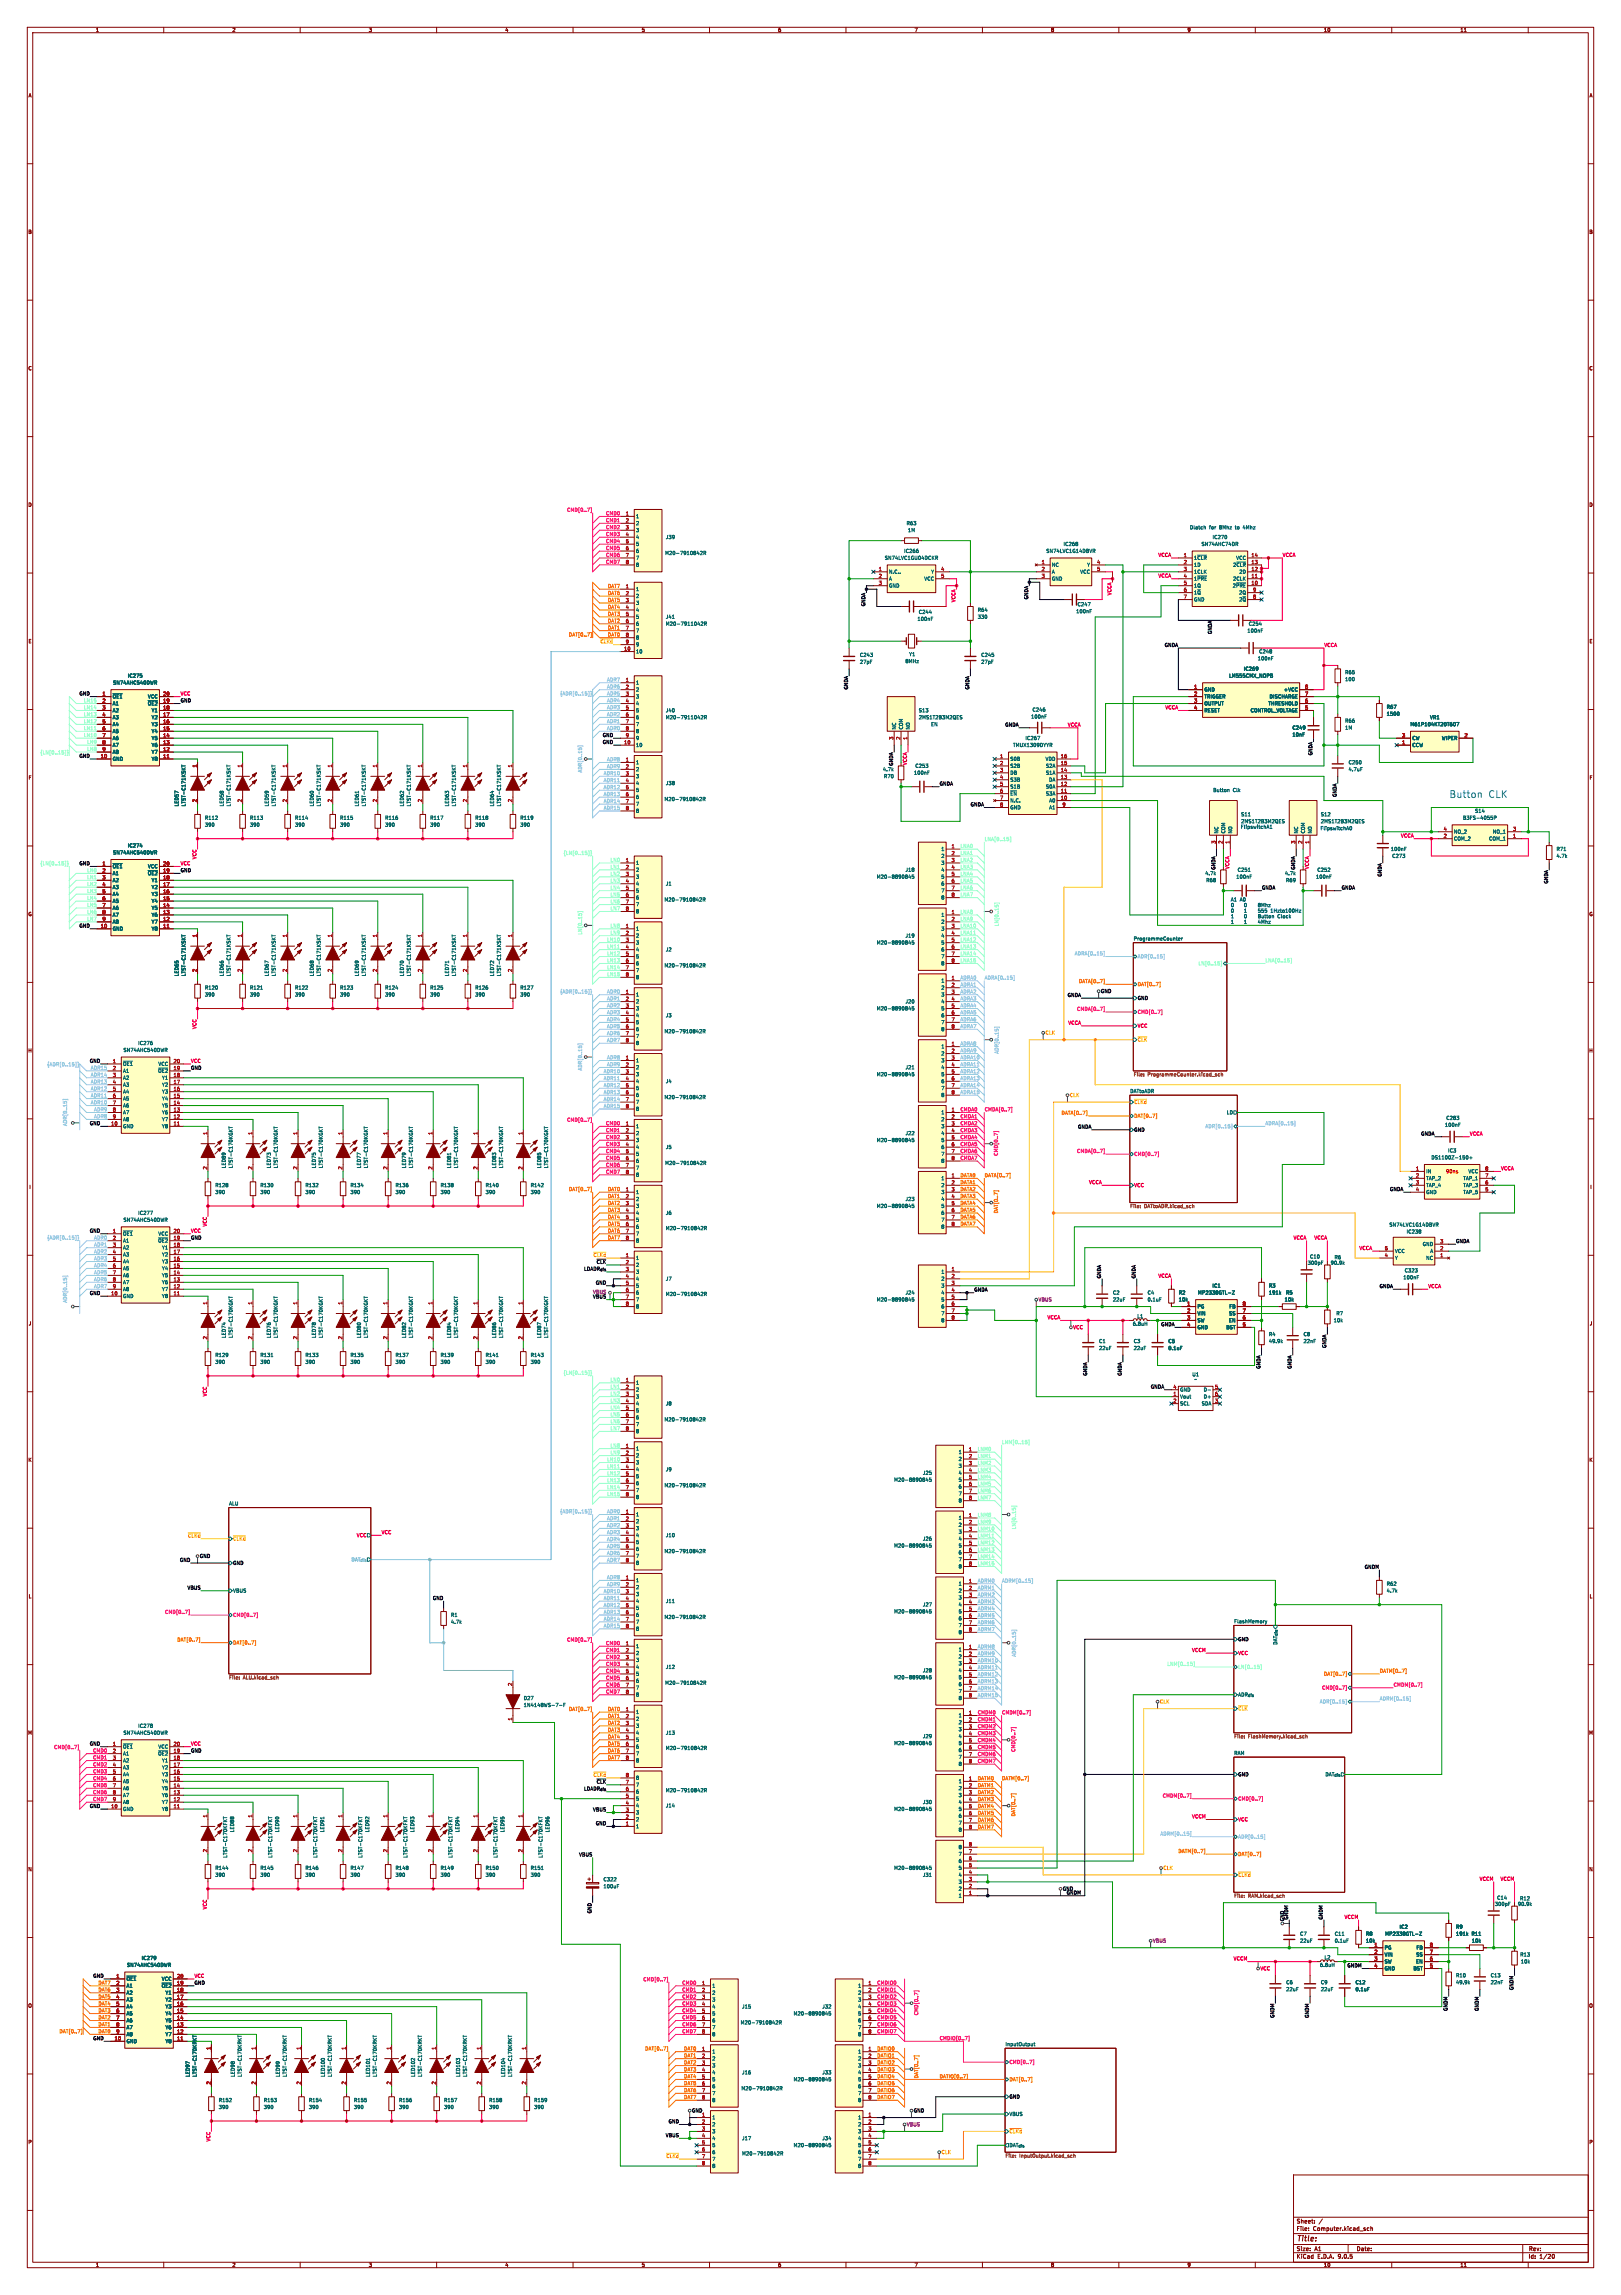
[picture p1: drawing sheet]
<svg xmlns="http://www.w3.org/2000/svg" width="594mm" height="841mm" viewBox="0 0 594 841" stroke-linecap="round" stroke-linejoin="round" font-family="sans-serif">
<defs><g id="words">
<g font-size="3.5" fill="#0045ff">
<text x="531.1" y="292.6">Button</text>
<text x="545.3" y="292.6">CLK</text>
</g>
<text font-size="2.8" fill="#840000" x="475" y="821.9">Title:</text>
<g font-size="2.1" fill="#840000">
<text x="475" y="815">Sheet:</text>
<text x="475" y="817.7">File:</text>
<text x="481.1" y="817.7">Computer.kicad_sch</text>
<text x="475" y="827.9">KiCad</text>
<text x="475" y="825.1">Size:</text>
<text x="481.7" y="825.1">A1</text>
<text x="482.7" y="827.9">E.D.A.</text>
<text x="490.3" y="827.9">9.0.5</text>
<text x="497" y="825.1">Date:</text>
<text x="560" y="825.3">Rev:</text>
<text x="560" y="827.9">Id:</text>
<text x="564.1" y="827.9">1/20</text>
</g>
<g font-size="1.8" fill="#840000">
<text x="35" y="11.9">1</text>
<text x="85" y="11.9">2</text>
<text x="135" y="11.9">3</text>
<text x="185" y="11.9">4</text>
<text x="235" y="11.9">5</text>
<text x="285" y="11.9">6</text>
<text x="335" y="11.9">7</text>
<text x="385" y="11.9">8</text>
<text x="435" y="11.9">9</text>
<text x="485" y="11.9">10</text>
<text x="535" y="11.9">11</text>
<text x="10.3" y="35.9">A</text>
<text x="582.3" y="35.9">A</text>
<text x="10.3" y="85.9">B</text>
<text x="582.3" y="85.9">B</text>
<text x="10.3" y="135.9">C</text>
<text x="582.3" y="135.9">C</text>
<text x="10.3" y="185.9">D</text>
<text x="582.3" y="185.9">D</text>
<text x="10.3" y="235.9">E</text>
<text x="582.3" y="235.9">E</text>
<text x="10.3" y="285.9">F</text>
<text x="582.3" y="285.9">F</text>
<text x="10.3" y="335.9">G</text>
<text x="582.3" y="335.9">G</text>
<text x="10.2" y="385.9">H</text>
<text x="582.2" y="385.9">H</text>
<text x="10.6" y="435.9">I</text>
<text x="582.6" y="435.9">I</text>
<text x="10.4" y="485.9">J</text>
<text x="582.4" y="485.9">J</text>
<text x="10.3" y="535.9">K</text>
<text x="582.3" y="535.9">K</text>
<text x="10.4" y="585.9">L</text>
<text x="582.4" y="585.9">L</text>
<text x="10.2" y="635.9">M</text>
<text x="582.2" y="635.9">M</text>
<text x="10.2" y="685.9">N</text>
<text x="582.2" y="685.9">N</text>
<text x="10.2" y="735.9">O</text>
<text x="582.2" y="735.9">O</text>
<text x="10.3" y="785.9">P</text>
<text x="582.3" y="785.9">P</text>
<text x="35" y="830.9">1</text>
<text x="85" y="830.9">2</text>
<text x="135" y="830.9">3</text>
<text x="185" y="830.9">4</text>
<text x="235" y="830.9">5</text>
<text x="285" y="830.9">6</text>
<text x="335" y="830.9">7</text>
<text x="385" y="830.9">8</text>
<text x="435" y="830.9">9</text>
<text x="485" y="830.9">10</text>
<text x="535" y="830.9">11</text>
</g>
<g font-size="1.8" fill="#ff0093">
<text x="207.7" y="187.6">CMD[0..7]</text>
<text x="221.9" y="188.9">CMD0</text>
<text x="221.9" y="191.4">CMD1</text>
<text x="221.9" y="194">CMD2</text>
<text x="221.9" y="196.5">CMD3</text>
<text x="221.9" y="201.6">CMD5</text>
<text x="221.9" y="199">CMD4</text>
<text x="221.9" y="204.1">CMD6</text>
<text x="221.9" y="206.7">CMD7</text>
<text x="394.5" y="370.5">CMDA[0..7]</text>
<text x="416.8" y="371.7">CMD[0..7]</text>
<text x="351.8" y="407.3">CMDA0</text>
<text x="360.7" y="407.3">CMDA[0..7]</text>
<text x="207.7" y="411.1">CMD[0..7]</text>
<text x="221.9" y="412.4">CMD0</text>
<text x="351.8" y="409.9">CMDA1</text>
<text x="351.8" y="412.4">CMDA2</text>
<text x="221.9" y="417.5">CMD2</text>
<text x="221.9" y="414.9">CMD1</text>
<text x="351.8" y="414.9">CMDA3</text>
<text x="351.8" y="417.5">CMDA4</text>
<text x="221.9" y="425.1">CMD5</text>
<text x="221.9" y="422.6">CMD4</text>
<text x="221.9" y="420">CMD3</text>
<text x="351.8" y="425.1">CMDA7</text>
<text x="351.8" y="420">CMDA5</text>
<text x="351.8" y="422.6">CMDA6</text>
<text x="365.9" y="423.7" transform="rotate(-90 365.9 423.7)">CMD[0..7]</text>
<text x="394.5" y="422.6">CMDA[0..7]</text>
<text x="415.5" y="423.8">CMD[0..7]</text>
<text x="221.9" y="430.2">CMD7</text>
<text x="221.9" y="427.6">CMD6</text>
<text x="60.3" y="591.5">CMD[0..7]</text>
<text x="85.3" y="592.7">CMD[0..7]</text>
<text x="207.7" y="601.6">CMD[0..7]</text>
<text x="221.9" y="605.4">CMD1</text>
<text x="221.9" y="602.9">CMD0</text>
<text x="221.9" y="608">CMD2</text>
<text x="221.9" y="610.5">CMD3</text>
<text x="221.9" y="613.1">CMD4</text>
<text x="221.9" y="615.6">CMD5</text>
<text x="221.9" y="618.1">CMD6</text>
<text x="221.9" y="620.7">CMD7</text>
<text x="484.3" y="619.4">CMD[0..7]</text>
<text x="510.5" y="618.1">CMDM[0..7]</text>
<text x="358.1" y="628.3">CMDM0</text>
<text x="367" y="628.3">CMDM[0..7]</text>
<text x="358.1" y="633.4">CMDM2</text>
<text x="358.1" y="630.8">CMDM1</text>
<text x="358.1" y="635.9">CMDM3</text>
<text x="19.7" y="641">CMD[0..7]</text>
<text x="358.1" y="638.5">CMDM4</text>
<text x="358.1" y="641">CMDM5</text>
<text x="34" y="642.3">CMD0</text>
<text x="34" y="644.8">CMD1</text>
<text x="34" y="647.4">CMD2</text>
<text x="358.1" y="646.1">CMDM7</text>
<text x="358.1" y="643.5">CMDM6</text>
<text x="372.2" y="642.1" transform="rotate(-90 372.2 642.1)">CMD[0..7]</text>
<text x="34" y="652.4">CMD4</text>
<text x="34" y="649.9">CMD3</text>
<text x="34" y="655">CMD5</text>
<text x="34" y="657.5">CMD6</text>
<text x="425.9" y="658.8">CMDM[0..7]</text>
<text x="453.6" y="660">CMD[0..7]</text>
<text x="34" y="660.1">CMD7</text>
<text x="235.6" y="726.1">CMD[0..7]</text>
<text x="249.9" y="729.9">CMD1</text>
<text x="249.9" y="727.4">CMD0</text>
<text x="321.3" y="727.4">CMDIO0</text>
<text x="321.3" y="729.9">CMDIO1</text>
<text x="249.9" y="735">CMD3</text>
<text x="249.9" y="732.4">CMD2</text>
<text x="249.9" y="737.5">CMD4</text>
<text x="321.3" y="737.5">CMDIO4</text>
<text x="321.3" y="732.4">CMDIO2</text>
<text x="321.3" y="735">CMDIO3</text>
<text x="249.9" y="740.1">CMD5</text>
<text x="249.9" y="742.6">CMD6</text>
<text x="321.3" y="740.1">CMDIO5</text>
<text x="321.3" y="742.6">CMDIO6</text>
<text x="336.7" y="738.6" transform="rotate(-90 336.7 738.6)">CMD[0..7]</text>
<text x="249.9" y="745.1">CMD7</text>
<text x="321.3" y="745.1">CMDIO7</text>
<text x="344.2" y="747.7">CMDIO[0..7]</text>
<text x="369.8" y="756.5">CMD[0..7]</text>
</g>
<g font-size="1.8" fill="#a90000">
<text x="229.2" y="189">1</text>
<text x="229.2" y="191.5">2</text>
<text x="229.2" y="194.1">3</text>
<text x="229.2" y="196.6">4</text>
<text x="229.2" y="199.1">5</text>
<text x="229.2" y="201.7">6</text>
<text x="229.2" y="204.2">7</text>
<text x="229.2" y="206.8">8</text>
<text x="321.9" y="209.3">1</text>
<text x="344.7" y="209.3">4</text>
<text x="381.6" y="206.8">1</text>
<text x="381.6" y="209.3">2</text>
<text x="401.9" y="206.8">4</text>
<text x="401.9" y="209.3">5</text>
<text x="433.6" y="204.2">1</text>
<text x="433.6" y="206.8">2</text>
<text x="433.6" y="209.3">3</text>
<text x="458.4" y="204.2">14</text>
<text x="458.4" y="206.8">13</text>
<text x="458.4" y="209.3">12</text>
<text x="229.2" y="215.6">1</text>
<text x="321.9" y="211.8">2</text>
<text x="321.9" y="214.4">3</text>
<text x="344.7" y="211.8">5</text>
<text x="381.6" y="211.8">3</text>
<text x="433.6" y="211.8">4</text>
<text x="433.6" y="214.4">5</text>
<text x="458.4" y="211.8">11</text>
<text x="458.4" y="214.4">10</text>
<text x="229.2" y="218.2">2</text>
<text x="229.2" y="220.7">3</text>
<text x="433.6" y="216.9">6</text>
<text x="433.6" y="219.5">7</text>
<text x="459" y="216.9">9</text>
<text x="459" y="219.5">8</text>
<text x="229.2" y="223.3">4</text>
<text x="229.2" y="225.8">5</text>
<text x="229.2" y="228.3">6</text>
<text x="229.2" y="230.9">7</text>
<text x="229.2" y="233.4">8</text>
<text x="228.6" y="238.5">10</text>
<text x="229.2" y="236">9</text>
<text x="229.2" y="249.9">1</text>
<text x="37.4" y="255">1</text>
<text x="37.4" y="257.6">2</text>
<text x="59.6" y="255">20</text>
<text x="59.6" y="257.6">19</text>
<text x="229.2" y="252.5">2</text>
<text x="229.2" y="255">3</text>
<text x="229.2" y="257.6">4</text>
<text x="437.4" y="252.5">1</text>
<text x="437.4" y="255">2</text>
<text x="437.4" y="257.6">3</text>
<text x="478.1" y="252.5">8</text>
<text x="478.1" y="255">7</text>
<text x="478.1" y="257.6">6</text>
<text x="37.4" y="260.1">3</text>
<text x="37.4" y="262.6">4</text>
<text x="59.6" y="260.1">18</text>
<text x="59.6" y="262.6">17</text>
<text x="229.2" y="260.1">5</text>
<text x="229.2" y="262.6">6</text>
<text x="437.4" y="260.1">4</text>
<text x="478.1" y="260.1">5</text>
<text x="37.4" y="265.2">5</text>
<text x="37.4" y="267.7">6</text>
<text x="59.6" y="265.2">16</text>
<text x="59.6" y="267.7">15</text>
<text x="229.2" y="265.2">7</text>
<text x="229.2" y="267.7">8</text>
<text x="37.4" y="270.3">7</text>
<text x="37.4" y="272.8">8</text>
<text x="37.4" y="275.3">9</text>
<text x="59.6" y="270.3">14</text>
<text x="59.6" y="272.8">13</text>
<text x="59.6" y="275.3">12</text>
<text x="228.6" y="272.8">10</text>
<text x="229.2" y="270.3">9</text>
<text x="327.4" y="271.2" transform="rotate(-90 327.4 271.2)">3</text>
<text x="329.9" y="271.2" transform="rotate(-90 329.9 271.2)">2</text>
<text x="332.5" y="271.2" transform="rotate(-90 332.5 271.2)">1</text>
<text x="513.6" y="270.3">3</text>
<text x="513.6" y="272.8">1</text>
<text x="536.5" y="270.3">2</text>
<text x="36.8" y="277.9">10</text>
<text x="59.6" y="277.9">11</text>
<text x="72.1" y="281.4" transform="rotate(-90 72.1 281.4)">1</text>
<text x="88.6" y="281.4" transform="rotate(-90 88.6 281.4)">1</text>
<text x="105.2" y="281.4" transform="rotate(-90 105.2 281.4)">1</text>
<text x="121.7" y="281.4" transform="rotate(-90 121.7 281.4)">1</text>
<text x="138.2" y="281.4" transform="rotate(-90 138.2 281.4)">1</text>
<text x="154.7" y="281.4" transform="rotate(-90 154.7 281.4)">1</text>
<text x="171.2" y="281.4" transform="rotate(-90 171.2 281.4)">1</text>
<text x="187.7" y="281.4" transform="rotate(-90 187.7 281.4)">1</text>
<text x="229.2" y="279.1">1</text>
<text x="229.2" y="281.7">2</text>
<text x="366.3" y="277.9">1</text>
<text x="366.3" y="280.4">2</text>
<text x="388.6" y="277.9">16</text>
<text x="388.6" y="280.4">15</text>
<text x="229.2" y="284.2">3</text>
<text x="229.2" y="286.8">4</text>
<text x="366.3" y="283">3</text>
<text x="366.3" y="285.5">4</text>
<text x="388.6" y="283">14</text>
<text x="388.6" y="285.5">13</text>
<text x="229.2" y="289.3">5</text>
<text x="229.2" y="291.8">6</text>
<text x="366.3" y="288">5</text>
<text x="366.3" y="290.6">6</text>
<text x="366.3" y="293.1">7</text>
<text x="388.6" y="288">12</text>
<text x="388.6" y="290.6">11</text>
<text x="388.6" y="293.1">10</text>
<text x="72.1" y="294.1" transform="rotate(-90 72.1 294.1)">2</text>
<text x="88.6" y="294.1" transform="rotate(-90 88.6 294.1)">2</text>
<text x="105.2" y="294.1" transform="rotate(-90 105.2 294.1)">2</text>
<text x="121.7" y="294.1" transform="rotate(-90 121.7 294.1)">2</text>
<text x="138.2" y="294.1" transform="rotate(-90 138.2 294.1)">2</text>
<text x="154.7" y="294.1" transform="rotate(-90 154.7 294.1)">2</text>
<text x="171.2" y="294.1" transform="rotate(-90 171.2 294.1)">2</text>
<text x="187.7" y="294.1" transform="rotate(-90 187.7 294.1)">2</text>
<text x="229.2" y="294.4">7</text>
<text x="229.2" y="296.9">8</text>
<text x="366.3" y="295.7">8</text>
<text x="389.2" y="295.7">9</text>
<text x="528.9" y="304.5">4</text>
<text x="554.3" y="304.5">3</text>
<text x="348.5" y="310.9">1</text>
<text x="445.5" y="309.3" transform="rotate(-90 445.5 309.3)">3</text>
<text x="448.1" y="309.3" transform="rotate(-90 448.1 309.3)">2</text>
<text x="450.6" y="309.3" transform="rotate(-90 450.6 309.3)">1</text>
<text x="474.7" y="309.3" transform="rotate(-90 474.7 309.3)">3</text>
<text x="477.3" y="309.3" transform="rotate(-90 477.3 309.3)">2</text>
<text x="479.8" y="309.3" transform="rotate(-90 479.8 309.3)">1</text>
<text x="528.9" y="307.1">2</text>
<text x="554.3" y="307.1">1</text>
<text x="37.4" y="317.2">1</text>
<text x="59.6" y="317.2">20</text>
<text x="229.2" y="316">1</text>
<text x="348.5" y="313.4">2</text>
<text x="348.5" y="316">3</text>
<text x="37.4" y="319.8">2</text>
<text x="37.4" y="322.3">3</text>
<text x="59.6" y="319.8">19</text>
<text x="59.6" y="322.3">18</text>
<text x="229.2" y="318.5">2</text>
<text x="229.2" y="321.1">3</text>
<text x="229.2" y="323.6">4</text>
<text x="348.5" y="318.5">4</text>
<text x="348.5" y="321.1">5</text>
<text x="348.5" y="323.6">6</text>
<text x="37.4" y="324.9">4</text>
<text x="37.4" y="327.4">5</text>
<text x="37.4" y="329.9">6</text>
<text x="59.6" y="324.9">17</text>
<text x="59.6" y="327.4">16</text>
<text x="59.6" y="329.9">15</text>
<text x="229.2" y="326.1">5</text>
<text x="229.2" y="328.7">6</text>
<text x="348.5" y="326.1">7</text>
<text x="348.5" y="328.7">8</text>
<text x="37.4" y="332.5">7</text>
<text x="37.4" y="335">8</text>
<text x="59.6" y="332.5">14</text>
<text x="59.6" y="335">13</text>
<text x="229.2" y="331.2">7</text>
<text x="229.2" y="333.8">8</text>
<text x="348.5" y="335">1</text>
<text x="36.8" y="340.1">10</text>
<text x="37.4" y="337.6">9</text>
<text x="59.6" y="337.6">12</text>
<text x="59.6" y="340.1">11</text>
<text x="229.2" y="340.1">1</text>
<text x="348.5" y="337.6">2</text>
<text x="348.5" y="340.1">3</text>
<text x="72.1" y="343.6" transform="rotate(-90 72.1 343.6)">1</text>
<text x="88.6" y="343.6" transform="rotate(-90 88.6 343.6)">1</text>
<text x="105.2" y="343.6" transform="rotate(-90 105.2 343.6)">1</text>
<text x="121.7" y="343.6" transform="rotate(-90 121.7 343.6)">1</text>
<text x="138.2" y="343.6" transform="rotate(-90 138.2 343.6)">1</text>
<text x="154.7" y="343.6" transform="rotate(-90 154.7 343.6)">1</text>
<text x="171.2" y="343.6" transform="rotate(-90 171.2 343.6)">1</text>
<text x="187.7" y="343.6" transform="rotate(-90 187.7 343.6)">1</text>
<text x="229.2" y="342.6">2</text>
<text x="229.2" y="345.2">3</text>
<text x="229.2" y="347.7">4</text>
<text x="348.5" y="342.6">4</text>
<text x="348.5" y="345.2">5</text>
<text x="348.5" y="347.7">6</text>
<text x="229.2" y="350.3">5</text>
<text x="229.2" y="352.8">6</text>
<text x="348.5" y="350.3">7</text>
<text x="348.5" y="352.8">8</text>
<text x="72.1" y="356.3" transform="rotate(-90 72.1 356.3)">2</text>
<text x="88.6" y="356.3" transform="rotate(-90 88.6 356.3)">2</text>
<text x="105.2" y="356.3" transform="rotate(-90 105.2 356.3)">2</text>
<text x="121.7" y="356.3" transform="rotate(-90 121.7 356.3)">2</text>
<text x="138.2" y="356.3" transform="rotate(-90 138.2 356.3)">2</text>
<text x="154.7" y="356.3" transform="rotate(-90 154.7 356.3)">2</text>
<text x="171.2" y="356.3" transform="rotate(-90 171.2 356.3)">2</text>
<text x="187.7" y="356.3" transform="rotate(-90 187.7 356.3)">2</text>
<text x="229.2" y="355.3">7</text>
<text x="229.2" y="357.9">8</text>
<text x="348.5" y="359.2">1</text>
<text x="229.2" y="364.2">1</text>
<text x="348.5" y="361.7">2</text>
<text x="348.5" y="364.2">3</text>
<text x="229.2" y="366.8">2</text>
<text x="229.2" y="369.3">3</text>
<text x="229.2" y="371.9">4</text>
<text x="348.5" y="366.8">4</text>
<text x="348.5" y="369.3">5</text>
<text x="348.5" y="371.9">6</text>
<text x="229.2" y="374.4">5</text>
<text x="229.2" y="376.9">6</text>
<text x="348.5" y="374.4">7</text>
<text x="348.5" y="376.9">8</text>
<text x="229.2" y="379.5">7</text>
<text x="229.2" y="382">8</text>
<text x="348.5" y="383.3">1</text>
<text x="41.2" y="389.6">1</text>
<text x="63.5" y="389.6">20</text>
<text x="229.2" y="388.4">1</text>
<text x="348.5" y="385.8">2</text>
<text x="348.5" y="388.4">3</text>
<text x="41.2" y="392.2">2</text>
<text x="41.2" y="394.7">3</text>
<text x="63.5" y="392.2">19</text>
<text x="63.5" y="394.7">18</text>
<text x="229.2" y="390.9">2</text>
<text x="229.2" y="393.4">3</text>
<text x="229.2" y="396">4</text>
<text x="348.5" y="390.9">4</text>
<text x="348.5" y="393.4">5</text>
<text x="348.5" y="396">6</text>
<text x="41.2" y="397.3">4</text>
<text x="41.2" y="399.8">5</text>
<text x="63.5" y="397.3">17</text>
<text x="63.5" y="399.8">16</text>
<text x="229.2" y="398.5">5</text>
<text x="229.2" y="401.1">6</text>
<text x="348.5" y="398.5">7</text>
<text x="348.5" y="401.1">8</text>
<text x="41.2" y="402.3">6</text>
<text x="41.2" y="404.9">7</text>
<text x="41.2" y="407.4">8</text>
<text x="63.5" y="402.3">15</text>
<text x="63.5" y="404.9">14</text>
<text x="63.5" y="407.4">13</text>
<text x="229.2" y="403.6">7</text>
<text x="229.2" y="406.1">8</text>
<text x="348.5" y="407.4">1</text>
<text x="40.6" y="412.5">10</text>
<text x="41.2" y="410">9</text>
<text x="63.5" y="410">12</text>
<text x="63.5" y="412.5">11</text>
<text x="229.2" y="412.5">1</text>
<text x="348.5" y="410">2</text>
<text x="348.5" y="412.5">3</text>
<text x="75.9" y="416" transform="rotate(-90 75.9 416)">1</text>
<text x="92.5" y="416" transform="rotate(-90 92.5 416)">1</text>
<text x="109" y="416" transform="rotate(-90 109 416)">1</text>
<text x="125.5" y="416" transform="rotate(-90 125.5 416)">1</text>
<text x="142" y="416" transform="rotate(-90 142 416)">1</text>
<text x="158.5" y="416" transform="rotate(-90 158.5 416)">1</text>
<text x="175" y="416" transform="rotate(-90 175 416)">1</text>
<text x="191.5" y="416" transform="rotate(-90 191.5 416)">1</text>
<text x="229.2" y="415">2</text>
<text x="229.2" y="417.6">3</text>
<text x="348.5" y="415">4</text>
<text x="348.5" y="417.6">5</text>
<text x="229.2" y="420.1">4</text>
<text x="229.2" y="422.7">5</text>
<text x="229.2" y="425.2">6</text>
<text x="348.5" y="420.1">6</text>
<text x="348.5" y="422.7">7</text>
<text x="348.5" y="425.2">8</text>
<text x="75.9" y="428.7" transform="rotate(-90 75.9 428.7)">2</text>
<text x="92.5" y="428.7" transform="rotate(-90 92.5 428.7)">2</text>
<text x="109" y="428.7" transform="rotate(-90 109 428.7)">2</text>
<text x="125.5" y="428.7" transform="rotate(-90 125.5 428.7)">2</text>
<text x="142" y="428.7" transform="rotate(-90 142 428.7)">2</text>
<text x="158.5" y="428.7" transform="rotate(-90 158.5 428.7)">2</text>
<text x="175" y="428.7" transform="rotate(-90 175 428.7)">2</text>
<text x="191.5" y="428.7" transform="rotate(-90 191.5 428.7)">2</text>
<text x="229.2" y="427.7">7</text>
<text x="229.2" y="430.3">8</text>
<text x="348.5" y="431.5">1</text>
<text x="518.7" y="429">1</text>
<text x="518.7" y="431.5">2</text>
<text x="544.1" y="429">8</text>
<text x="544.1" y="431.5">7</text>
<text x="229.2" y="436.6">1</text>
<text x="348.5" y="434.1">2</text>
<text x="348.5" y="436.6">3</text>
<text x="518.7" y="434.1">3</text>
<text x="518.7" y="436.6">4</text>
<text x="544.1" y="434.1">6</text>
<text x="544.1" y="436.6">5</text>
<text x="229.2" y="439.2">2</text>
<text x="229.2" y="441.7">3</text>
<text x="348.5" y="439.2">4</text>
<text x="348.5" y="441.7">5</text>
<text x="229.2" y="444.2">4</text>
<text x="229.2" y="446.8">5</text>
<text x="229.2" y="449.3">6</text>
<text x="348.5" y="444.2">6</text>
<text x="348.5" y="446.8">7</text>
<text x="348.5" y="449.3">8</text>
<text x="41.2" y="451.9">1</text>
<text x="41.2" y="454.4">2</text>
<text x="63.5" y="451.9">20</text>
<text x="63.5" y="454.4">19</text>
<text x="229.2" y="451.9">7</text>
<text x="229.2" y="454.4">8</text>
<text x="527.6" y="455.7">3</text>
<text x="41.2" y="456.9">3</text>
<text x="41.2" y="459.5">4</text>
<text x="63.5" y="456.9">18</text>
<text x="63.5" y="459.5">17</text>
<text x="229.2" y="460.8">1</text>
<text x="507.3" y="460.8">4</text>
<text x="507.3" y="458.2">5</text>
<text x="527.6" y="460.8">1</text>
<text x="527.6" y="458.2">2</text>
<text x="41.2" y="462">5</text>
<text x="41.2" y="464.6">6</text>
<text x="41.2" y="467.1">7</text>
<text x="63.5" y="462">16</text>
<text x="63.5" y="464.6">15</text>
<text x="63.5" y="467.1">14</text>
<text x="229.2" y="463.3">2</text>
<text x="229.2" y="465.8">3</text>
<text x="348.5" y="465.8">1</text>
<text x="41.2" y="469.6">8</text>
<text x="41.2" y="472.2">9</text>
<text x="63.5" y="469.6">13</text>
<text x="63.5" y="472.2">12</text>
<text x="229.2" y="468.4">4</text>
<text x="229.2" y="470.9">5</text>
<text x="229.2" y="473.5">6</text>
<text x="348.5" y="468.4">2</text>
<text x="348.5" y="470.9">3</text>
<text x="348.5" y="473.5">4</text>
<text x="40.6" y="474.7">10</text>
<text x="63.5" y="474.7">11</text>
<text x="75.9" y="478.2" transform="rotate(-90 75.9 478.2)">1</text>
<text x="92.5" y="478.2" transform="rotate(-90 92.5 478.2)">1</text>
<text x="109" y="478.2" transform="rotate(-90 109 478.2)">1</text>
<text x="125.5" y="478.2" transform="rotate(-90 125.5 478.2)">1</text>
<text x="142" y="478.2" transform="rotate(-90 142 478.2)">1</text>
<text x="158.5" y="478.2" transform="rotate(-90 158.5 478.2)">1</text>
<text x="175" y="478.2" transform="rotate(-90 175 478.2)">1</text>
<text x="191.5" y="478.2" transform="rotate(-90 191.5 478.2)">1</text>
<text x="229.2" y="476">7</text>
<text x="229.2" y="478.5">8</text>
<text x="348.5" y="476">5</text>
<text x="348.5" y="478.5">6</text>
<text x="434.9" y="478.5">1</text>
<text x="455.2" y="478.5">8</text>
<text x="348.5" y="481.1">7</text>
<text x="348.5" y="483.6">8</text>
<text x="434.9" y="481.1">2</text>
<text x="434.9" y="483.6">3</text>
<text x="455.2" y="481.1">7</text>
<text x="455.2" y="483.6">6</text>
<text x="75.9" y="490.9" transform="rotate(-90 75.9 490.9)">2</text>
<text x="92.5" y="490.9" transform="rotate(-90 92.5 490.9)">2</text>
<text x="109" y="490.9" transform="rotate(-90 109 490.9)">2</text>
<text x="125.5" y="490.9" transform="rotate(-90 125.5 490.9)">2</text>
<text x="142" y="490.9" transform="rotate(-90 142 490.9)">2</text>
<text x="158.5" y="490.9" transform="rotate(-90 158.5 490.9)">2</text>
<text x="175" y="490.9" transform="rotate(-90 175 490.9)">2</text>
<text x="191.5" y="490.9" transform="rotate(-90 191.5 490.9)">2</text>
<text x="434.9" y="486.2">4</text>
<text x="455.2" y="486.2">5</text>
<text x="229.2" y="506.5">1</text>
<text x="229.2" y="509">2</text>
<text x="429.8" y="509">4</text>
<text x="445.1" y="509">5</text>
<text x="229.2" y="511.6">3</text>
<text x="229.2" y="514.1">4</text>
<text x="429.8" y="511.6">1</text>
<text x="429.8" y="514.1">2</text>
<text x="445.1" y="511.6">6</text>
<text x="445.1" y="514.1">3</text>
<text x="229.2" y="516.6">5</text>
<text x="229.2" y="519.2">6</text>
<text x="229.2" y="521.7">7</text>
<text x="229.2" y="524.3">8</text>
<text x="229.2" y="530.6">1</text>
<text x="229.2" y="533.1">2</text>
<text x="354.9" y="531.9">1</text>
<text x="229.2" y="535.7">3</text>
<text x="229.2" y="538.2">4</text>
<text x="354.9" y="534.4">2</text>
<text x="354.9" y="537">3</text>
<text x="354.9" y="539.5">4</text>
<text x="229.2" y="540.8">5</text>
<text x="229.2" y="543.3">6</text>
<text x="229.2" y="545.8">7</text>
<text x="354.9" y="542">5</text>
<text x="354.9" y="544.6">6</text>
<text x="229.2" y="548.4">8</text>
<text x="354.9" y="547.1">7</text>
<text x="354.9" y="549.7">8</text>
<text x="229.2" y="554.7">1</text>
<text x="229.2" y="557.3">2</text>
<text x="354.9" y="556">1</text>
<text x="229.2" y="559.8">3</text>
<text x="229.2" y="562.4">4</text>
<text x="354.9" y="558.5">2</text>
<text x="354.9" y="561.1">3</text>
<text x="354.9" y="563.6">4</text>
<text x="229.2" y="564.9">5</text>
<text x="229.2" y="567.4">6</text>
<text x="229.2" y="570">7</text>
<text x="354.9" y="566.2">5</text>
<text x="354.9" y="568.7">6</text>
<text x="229.2" y="572.5">8</text>
<text x="354.9" y="571.2">7</text>
<text x="354.9" y="573.8">8</text>
<text x="229.2" y="578.9">1</text>
<text x="229.2" y="581.4">2</text>
<text x="354.9" y="580.1">1</text>
<text x="229.2" y="583.9">3</text>
<text x="229.2" y="586.5">4</text>
<text x="354.9" y="582.7">2</text>
<text x="354.9" y="585.2">3</text>
<text x="354.9" y="587.8">4</text>
<text x="229.2" y="589">5</text>
<text x="229.2" y="591.6">6</text>
<text x="354.9" y="590.3">5</text>
<text x="354.9" y="592.8">6</text>
<text x="229.2" y="594.1">7</text>
<text x="229.2" y="596.6">8</text>
<text x="354.9" y="595.4">7</text>
<text x="354.9" y="597.9">8</text>
<text x="229.2" y="603">1</text>
<text x="229.2" y="605.5">2</text>
<text x="354.9" y="604.3">1</text>
<text x="229.2" y="608.1">3</text>
<text x="229.2" y="610.6">4</text>
<text x="354.9" y="606.8">2</text>
<text x="354.9" y="609.3">3</text>
<text x="354.9" y="611.9">4</text>
<text x="187.7" y="617.9" transform="rotate(-90 187.7 617.9)">2</text>
<text x="229.2" y="613.2">5</text>
<text x="229.2" y="615.7">6</text>
<text x="354.9" y="614.4">5</text>
<text x="354.9" y="617">6</text>
<text x="229.2" y="618.2">7</text>
<text x="229.2" y="620.8">8</text>
<text x="354.9" y="619.5">7</text>
<text x="354.9" y="622">8</text>
<text x="229.2" y="627.1">1</text>
<text x="229.2" y="629.7">2</text>
<text x="354.9" y="628.4">1</text>
<text x="187.7" y="630.6" transform="rotate(-90 187.7 630.6)">1</text>
<text x="229.2" y="632.2">3</text>
<text x="229.2" y="634.7">4</text>
<text x="354.9" y="630.9">2</text>
<text x="354.9" y="633.5">3</text>
<text x="41.2" y="639.8">1</text>
<text x="63.5" y="639.8">20</text>
<text x="229.2" y="637.3">5</text>
<text x="229.2" y="639.8">6</text>
<text x="354.9" y="636">4</text>
<text x="354.9" y="638.6">5</text>
<text x="354.9" y="641.1">6</text>
<text x="41.2" y="642.4">2</text>
<text x="41.2" y="644.9">3</text>
<text x="41.2" y="647.4">4</text>
<text x="63.5" y="642.4">19</text>
<text x="63.5" y="644.9">18</text>
<text x="63.5" y="647.4">17</text>
<text x="229.2" y="642.4">7</text>
<text x="229.2" y="644.9">8</text>
<text x="354.9" y="643.6">7</text>
<text x="354.9" y="646.2">8</text>
<text x="41.2" y="650">5</text>
<text x="41.2" y="652.5">6</text>
<text x="63.5" y="650">16</text>
<text x="63.5" y="652.5">15</text>
<text x="229.2" y="653.8">7</text>
<text x="229.2" y="651.3">8</text>
<text x="354.9" y="652.5">1</text>
<text x="41.2" y="655.1">7</text>
<text x="41.2" y="657.6">8</text>
<text x="63.5" y="655.1">14</text>
<text x="63.5" y="657.6">13</text>
<text x="229.2" y="658.9">5</text>
<text x="229.2" y="656.3">6</text>
<text x="354.9" y="655.1">2</text>
<text x="354.9" y="657.6">3</text>
<text x="40.6" y="662.7">10</text>
<text x="41.2" y="660.1">9</text>
<text x="63.5" y="660.1">12</text>
<text x="63.5" y="662.7">11</text>
<text x="229.2" y="664">3</text>
<text x="229.2" y="661.4">4</text>
<text x="354.9" y="660.1">4</text>
<text x="354.9" y="662.7">5</text>
<text x="354.9" y="665.2">6</text>
<text x="75.9" y="666.2" transform="rotate(-90 75.9 666.2)">1</text>
<text x="92.5" y="666.2" transform="rotate(-90 92.5 666.2)">1</text>
<text x="109" y="666.2" transform="rotate(-90 109 666.2)">1</text>
<text x="125.5" y="666.2" transform="rotate(-90 125.5 666.2)">1</text>
<text x="142" y="666.2" transform="rotate(-90 142 666.2)">1</text>
<text x="158.5" y="666.2" transform="rotate(-90 158.5 666.2)">1</text>
<text x="175" y="666.2" transform="rotate(-90 175 666.2)">1</text>
<text x="191.5" y="666.2" transform="rotate(-90 191.5 666.2)">1</text>
<text x="229.2" y="669">1</text>
<text x="229.2" y="666.5">2</text>
<text x="354.9" y="667.8">7</text>
<text x="354.9" y="670.3">8</text>
<text x="354.9" y="676.7">8</text>
<text x="75.9" y="678.9" transform="rotate(-90 75.9 678.9)">2</text>
<text x="92.5" y="678.9" transform="rotate(-90 92.5 678.9)">2</text>
<text x="109" y="678.9" transform="rotate(-90 109 678.9)">2</text>
<text x="125.5" y="678.9" transform="rotate(-90 125.5 678.9)">2</text>
<text x="142" y="678.9" transform="rotate(-90 142 678.9)">2</text>
<text x="158.5" y="678.9" transform="rotate(-90 158.5 678.9)">2</text>
<text x="175" y="678.9" transform="rotate(-90 175 678.9)">2</text>
<text x="191.5" y="678.9" transform="rotate(-90 191.5 678.9)">2</text>
<text x="354.9" y="681.7">6</text>
<text x="354.9" y="679.2">7</text>
<text x="354.9" y="689.4">3</text>
<text x="354.9" y="686.8">4</text>
<text x="354.9" y="684.3">5</text>
<text x="354.9" y="694.4">1</text>
<text x="354.9" y="691.9">2</text>
<text x="503.5" y="713.5">1</text>
<text x="523.8" y="713.5">8</text>
<text x="503.5" y="716">2</text>
<text x="503.5" y="718.6">3</text>
<text x="523.8" y="716">7</text>
<text x="523.8" y="718.6">6</text>
<text x="42.5" y="724.9">1</text>
<text x="64.7" y="724.9">20</text>
<text x="503.5" y="721.1">4</text>
<text x="523.8" y="721.1">5</text>
<text x="42.5" y="727.5">2</text>
<text x="42.5" y="730">3</text>
<text x="64.7" y="727.5">19</text>
<text x="64.7" y="730">18</text>
<text x="257.1" y="727.5">1</text>
<text x="257.1" y="730">2</text>
<text x="318.1" y="727.5">1</text>
<text x="318.1" y="730">2</text>
<text x="42.5" y="732.5">4</text>
<text x="42.5" y="735.1">5</text>
<text x="42.5" y="737.6">6</text>
<text x="64.7" y="732.5">17</text>
<text x="64.7" y="735.1">16</text>
<text x="64.7" y="737.6">15</text>
<text x="257.1" y="732.5">3</text>
<text x="257.1" y="735.1">4</text>
<text x="257.1" y="737.6">5</text>
<text x="318.1" y="732.5">3</text>
<text x="318.1" y="735.1">4</text>
<text x="318.1" y="737.6">5</text>
<text x="42.5" y="740.2">7</text>
<text x="42.5" y="742.7">8</text>
<text x="64.7" y="740.2">14</text>
<text x="64.7" y="742.7">13</text>
<text x="257.1" y="740.2">6</text>
<text x="257.1" y="742.7">7</text>
<text x="318.1" y="740.2">6</text>
<text x="318.1" y="742.7">7</text>
<text x="41.9" y="747.8">10</text>
<text x="42.5" y="745.2">9</text>
<text x="64.7" y="745.2">12</text>
<text x="64.7" y="747.8">11</text>
<text x="257.1" y="745.2">8</text>
<text x="318.1" y="745.2">8</text>
<text x="77.2" y="751.3" transform="rotate(-90 77.2 751.3)">1</text>
<text x="93.7" y="751.3" transform="rotate(-90 93.7 751.3)">1</text>
<text x="110.2" y="751.3" transform="rotate(-90 110.2 751.3)">1</text>
<text x="126.7" y="751.3" transform="rotate(-90 126.7 751.3)">1</text>
<text x="143.3" y="751.3" transform="rotate(-90 143.3 751.3)">1</text>
<text x="159.8" y="751.3" transform="rotate(-90 159.8 751.3)">1</text>
<text x="176.3" y="751.3" transform="rotate(-90 176.3 751.3)">1</text>
<text x="192.8" y="751.3" transform="rotate(-90 192.8 751.3)">1</text>
<text x="257.1" y="751.6">1</text>
<text x="257.1" y="754.1">2</text>
<text x="318.1" y="751.6">1</text>
<text x="318.1" y="754.1">2</text>
<text x="257.1" y="756.7">3</text>
<text x="257.1" y="759.2">4</text>
<text x="257.1" y="761.7">5</text>
<text x="318.1" y="756.7">3</text>
<text x="318.1" y="759.2">4</text>
<text x="318.1" y="761.7">5</text>
<text x="77.2" y="764" transform="rotate(-90 77.2 764)">2</text>
<text x="93.7" y="764" transform="rotate(-90 93.7 764)">2</text>
<text x="110.2" y="764" transform="rotate(-90 110.2 764)">2</text>
<text x="126.7" y="764" transform="rotate(-90 126.7 764)">2</text>
<text x="143.3" y="764" transform="rotate(-90 143.3 764)">2</text>
<text x="159.8" y="764" transform="rotate(-90 159.8 764)">2</text>
<text x="176.3" y="764" transform="rotate(-90 176.3 764)">2</text>
<text x="192.8" y="764" transform="rotate(-90 192.8 764)">2</text>
<text x="257.1" y="764.3">6</text>
<text x="257.1" y="766.8">7</text>
<text x="318.1" y="764.3">6</text>
<text x="318.1" y="766.8">7</text>
<text x="257.1" y="769.4">8</text>
<text x="318.1" y="769.4">8</text>
<text x="257.1" y="778.3">2</text>
<text x="318.1" y="775.7">1</text>
<text x="318.1" y="778.3">2</text>
<text x="257.1" y="780.8">3</text>
<text x="257.1" y="783.3">4</text>
<text x="257.1" y="785.9">5</text>
<text x="318.1" y="780.8">3</text>
<text x="318.1" y="783.3">4</text>
<text x="318.1" y="785.9">5</text>
<text x="257.1" y="788.4">6</text>
<text x="257.1" y="791">7</text>
<text x="318.1" y="788.4">6</text>
<text x="318.1" y="791">7</text>
<text x="257.1" y="793.5">8</text>
<text x="318.1" y="793.5">8</text>
</g>
<g font-size="1.8" fill="#006464">
<text x="232.9" y="190.1">1</text>
<text x="232.9" y="192.6">2</text>
<text x="232.9" y="195.2">3</text>
<text x="232.9" y="197.7">4</text>
<text x="243.8" y="197.7">J39</text>
<text x="332.1" y="192.6">R63</text>
<text x="332.6" y="195.2">1M</text>
<text x="444.2" y="197.7">IC270</text>
<text x="232.9" y="200.3">5</text>
<text x="232.9" y="202.8">6</text>
<text x="243.6" y="203.6">M20-7910842R</text>
<text x="331.2" y="202.8">IC266</text>
<text x="383.3" y="202.8">SN74LVC1G14DBVR</text>
<text x="389.6" y="200.3">IC268</text>
<text x="440.1" y="200.3">SN74AHC74DR</text>
<text x="232.9" y="205.3">7</text>
<text x="232.9" y="207.9">8</text>
<text x="324.1" y="205.3">SN74LVC1GU04DCKR</text>
<text x="385.3" y="207.9">NC</text>
<text x="398.3" y="207.9">Y</text>
<text x="437.4" y="205.3">1~{CLR}</text>
<text x="437.4" y="207.9">1D</text>
<text x="451.7" y="207.9">2~{CLR}</text>
<text x="452.9" y="205.3">VCC</text>
<text x="325.6" y="210.4">N.C..</text>
<text x="325.6" y="213">A</text>
<text x="325.6" y="215.5">GND</text>
<text x="338.6" y="213">VCC</text>
<text x="341.1" y="210.4">Y</text>
<text x="385.3" y="210.4">A</text>
<text x="385.3" y="213">GND</text>
<text x="395.7" y="210.4">VCC</text>
<text x="437.4" y="210.4">1CLK</text>
<text x="437.4" y="213">1~{PRE}</text>
<text x="437.4" y="215.5">1Q</text>
<text x="451.6" y="215.5">2~{PRE}</text>
<text x="451.7" y="213">2CLK</text>
<text x="454" y="210.4">2D</text>
<text x="232.9" y="216.8">1</text>
<text x="232.9" y="219.3">2</text>
<text x="232.9" y="221.8">3</text>
<text x="437.4" y="218">1~{Q}</text>
<text x="437.4" y="220.6">GND</text>
<text x="453.9" y="218">2Q</text>
<text x="453.9" y="220.6">2~{Q}</text>
<text x="232.9" y="224.4">4</text>
<text x="232.9" y="226.9">5</text>
<text x="243.8" y="226.9">J41</text>
<text x="336.1" y="227.7">100nF</text>
<text x="336.5" y="225.1">C244</text>
<text x="358.1" y="226.9">330</text>
<text x="358.1" y="224.4">R64</text>
<text x="394.2" y="224.9">100nF</text>
<text x="394.7" y="222.4">C247</text>
<text x="232.9" y="229.5">6</text>
<text x="232.9" y="232">7</text>
<text x="243.8" y="229.5">M20-7911042R</text>
<text x="457" y="232">100nF</text>
<text x="457.4" y="229.5">C254</text>
<text x="232.9" y="234.5">8</text>
<text x="232.9" y="237.1">9</text>
<text x="232.9" y="239.6">10</text>
<text x="461.3" y="239.6">C248</text>
<text x="315" y="240.9">C243</text>
<text x="315" y="243.4">27pF</text>
<text x="331.7" y="243.2">8MHz</text>
<text x="333" y="240.6">Y1</text>
<text x="359.4" y="240.9">C245</text>
<text x="359.4" y="243.4">27pF</text>
<text x="455.6" y="246">IC269</text>
<text x="460.8" y="242.2">100nF</text>
<text x="41.3" y="251.1">SN74AHC540DWR</text>
<text x="46.7" y="248.5">IC275</text>
<text x="232.9" y="251.1">1</text>
<text x="450.3" y="248.5">LM555CMX_NOPB</text>
<text x="492.8" y="249.8">100</text>
<text x="492.8" y="247.2">R65</text>
<text x="41.1" y="256.1">~{OE1}</text>
<text x="54.1" y="256.1">VCC</text>
<text x="232.9" y="253.6">2</text>
<text x="232.9" y="256.1">3</text>
<text x="441.2" y="253.6">GND</text>
<text x="441.2" y="256.1">TRIGGER</text>
<text x="465.1" y="256.1">DISCHARGE</text>
<text x="470.3" y="253.6">+VCC</text>
<text x="41.1" y="258.7">A1</text>
<text x="41.1" y="261.2">A2</text>
<text x="41.1" y="263.8">A3</text>
<text x="54" y="258.7">~{OE2}</text>
<text x="55.4" y="261.2">Y1</text>
<text x="55.4" y="263.8">Y2</text>
<text x="232.9" y="258.7">4</text>
<text x="232.9" y="261.2">5</text>
<text x="232.9" y="263.8">6</text>
<text x="243.8" y="263.8">M20-7911042R</text>
<text x="243.8" y="261.2">J40</text>
<text x="336.6" y="261.2">S13</text>
<text x="336.6" y="263.8">2MS1T2B3M2QES</text>
<text x="377.7" y="263.5">100nF</text>
<text x="378.2" y="261">C246</text>
<text x="441.2" y="258.7">OUTPUT</text>
<text x="441.2" y="261.2">RESET</text>
<text x="458.1" y="261.2">CONTROL_VOLTAGE</text>
<text x="464.7" y="258.7">THRESHOLD</text>
<text x="508" y="259.9">R67</text>
<text x="508" y="262.5">1500</text>
<text x="523.9" y="263.8">VR1</text>
<text x="41.1" y="266.3">A4</text>
<text x="41.1" y="268.8">A5</text>
<text x="55.4" y="266.3">Y3</text>
<text x="55.4" y="268.8">Y4</text>
<text x="232.9" y="266.3">7</text>
<text x="232.9" y="268.8">8</text>
<text x="328.5" y="267.5" transform="rotate(-90 328.5 267.5)">NC</text>
<text x="331.1" y="267.5" transform="rotate(-90 331.1 267.5)">COM</text>
<text x="333.6" y="267.5" transform="rotate(-90 333.6 267.5)">NO</text>
<text x="473.5" y="267.6">C249</text>
<text x="492.8" y="267.6">1M</text>
<text x="492.8" y="265">R66</text>
<text x="516.7" y="266.3">M61P104KT20T607</text>
<text x="41.1" y="271.4">A6</text>
<text x="41.1" y="273.9">A7</text>
<text x="55.4" y="271.4">Y5</text>
<text x="55.4" y="273.9">Y6</text>
<text x="232.9" y="271.4">9</text>
<text x="232.9" y="273.9">10</text>
<text x="371.1" y="273.9">TMUX1309DYYR</text>
<text x="375.6" y="271.4">IC267</text>
<text x="473.5" y="270.1">10nF</text>
<text x="517.4" y="271.4">CW</text>
<text x="517.4" y="273.9">CCW</text>
<text x="528.2" y="271.4">WIPER</text>
<text x="41.1" y="276.5">A8</text>
<text x="41.1" y="279">GND</text>
<text x="55.4" y="276.5">Y7</text>
<text x="55.4" y="279">Y8</text>
<text x="232.9" y="280.3">1</text>
<text x="335.3" y="281.5">C253</text>
<text x="370.1" y="279">S0B</text>
<text x="370.1" y="281.5">S2B</text>
<text x="383" y="279">VDD</text>
<text x="383.1" y="281.5">S2A</text>
<text x="494" y="280.3">C250</text>
<text x="232.9" y="282.8">2</text>
<text x="232.9" y="285.3">3</text>
<text x="232.9" y="287.9">4</text>
<text x="243.8" y="287.9">J38</text>
<text x="323.4" y="282.8">4.7k</text>
<text x="323.8" y="285.3">R70</text>
<text x="334.8" y="284.1">100nF</text>
<text x="370.1" y="284.1">DB</text>
<text x="370.1" y="286.6">S3B</text>
<text x="383.1" y="284.1">S1A</text>
<text x="384.3" y="286.6">DA</text>
<text x="494" y="282.8">4.7uF</text>
<text x="232.9" y="290.4">5</text>
<text x="232.9" y="293">6</text>
<text x="243.3" y="293.7">M20-7910842R</text>
<text x="370.1" y="289.2">S1B</text>
<text x="370.1" y="291.7">~{EN}</text>
<text x="383.1" y="289.2">S0A</text>
<text x="383.1" y="291.7">S3A</text>
<text x="65.6" y="295.6" transform="rotate(-90 65.6 295.6)">LED57</text>
<text x="68.2" y="295.6" transform="rotate(-90 68.2 295.6)">LTST-C171KSKT</text>
<text x="82.1" y="295.6" transform="rotate(-90 82.1 295.6)">LED58</text>
<text x="84.7" y="295.6" transform="rotate(-90 84.7 295.6)">LTST-C171KSKT</text>
<text x="98.7" y="295.6" transform="rotate(-90 98.7 295.6)">LED59</text>
<text x="101.2" y="295.6" transform="rotate(-90 101.2 295.6)">LTST-C171KSKT</text>
<text x="115.2" y="295.6" transform="rotate(-90 115.2 295.6)">LED60</text>
<text x="117.7" y="295.6" transform="rotate(-90 117.7 295.6)">LTST-C171KSKT</text>
<text x="131.7" y="295.6" transform="rotate(-90 131.7 295.6)">LED61</text>
<text x="134.2" y="295.6" transform="rotate(-90 134.2 295.6)">LTST-C171KSKT</text>
<text x="148.2" y="295.6" transform="rotate(-90 148.2 295.6)">LED62</text>
<text x="150.7" y="295.6" transform="rotate(-90 150.7 295.6)">LTST-C171KSKT</text>
<text x="164.7" y="295.6" transform="rotate(-90 164.7 295.6)">LED63</text>
<text x="167.2" y="295.6" transform="rotate(-90 167.2 295.6)">LTST-C171KSKT</text>
<text x="181.2" y="295.6" transform="rotate(-90 181.2 295.6)">LED64</text>
<text x="183.7" y="295.6" transform="rotate(-90 183.7 295.6)">LTST-C171KSKT</text>
<text x="232.9" y="295.5">7</text>
<text x="232.9" y="298">8</text>
<text x="370.1" y="294.2">N.C.</text>
<text x="370.1" y="296.8">GND</text>
<text x="384.3" y="294.2">A0</text>
<text x="384.3" y="296.8">A1</text>
<text x="454.7" y="299.3">S11</text>
<text x="483.9" y="299.3">S12</text>
<text x="540.4" y="298">S14</text>
<text x="74.9" y="300.6">R112</text>
<text x="74.9" y="303.1">390</text>
<text x="91.4" y="300.6">R113</text>
<text x="91.4" y="303.1">390</text>
<text x="108" y="300.6">R114</text>
<text x="108" y="303.1">390</text>
<text x="124.5" y="300.6">R115</text>
<text x="124.5" y="303.1">390</text>
<text x="141" y="300.6">R116</text>
<text x="141" y="303.1">390</text>
<text x="157.5" y="300.6">R117</text>
<text x="157.5" y="303.1">390</text>
<text x="174" y="300.6">R118</text>
<text x="174" y="303.1">390</text>
<text x="190.5" y="300.6">R119</text>
<text x="190.5" y="303.1">390</text>
<text x="446.6" y="305.6" transform="rotate(-90 446.6 305.6)">NC</text>
<text x="449.2" y="305.6" transform="rotate(-90 449.2 305.6)">COM</text>
<text x="451.7" y="305.6" transform="rotate(-90 451.7 305.6)">NO</text>
<text x="475.8" y="305.6" transform="rotate(-90 475.8 305.6)">NC</text>
<text x="478.4" y="305.6" transform="rotate(-90 478.4 305.6)">COM</text>
<text x="480.9" y="305.6" transform="rotate(-90 480.9 305.6)">NO</text>
<text x="483.9" y="301.9">2MS1T2B3M2QES</text>
<text x="532.6" y="305.7">NO_2</text>
<text x="536" y="300.6">B3FS-4055P</text>
<text x="546.9" y="305.7">NO_1</text>
<text x="46.7" y="310.7">IC274</text>
<text x="532.6" y="308.2">COM_2</text>
<text x="545.5" y="308.2">COM_1</text>
<text x="41.3" y="313.3">SN74AHC540DWR</text>
<text x="232.9" y="317.1">1</text>
<text x="344.8" y="312">1</text>
<text x="344.8" y="314.6">2</text>
<text x="344.8" y="317.1">3</text>
<text x="509.5" y="312">100nF</text>
<text x="510" y="314.6">C273</text>
<text x="570.2" y="314.6">4.7k</text>
<text x="570.2" y="312">R71</text>
<text x="41.1" y="318.4">~{OE1}</text>
<text x="41.1" y="320.9">A1</text>
<text x="41.1" y="323.4">A2</text>
<text x="54" y="320.9">~{OE2}</text>
<text x="54.1" y="318.4">VCC</text>
<text x="55.4" y="323.4">Y1</text>
<text x="232.9" y="319.6">2</text>
<text x="232.9" y="322.2">3</text>
<text x="321.2" y="322.2">M20-8890845</text>
<text x="331.7" y="319.6">J18</text>
<text x="344.8" y="319.6">4</text>
<text x="344.8" y="322.2">5</text>
<text x="441.5" y="320.9">4.7k</text>
<text x="441.9" y="323.4">R68</text>
<text x="452.9" y="322.2">100nF</text>
<text x="453.4" y="319.6">C251</text>
<text x="470.7" y="320.9">4.7k</text>
<text x="471.1" y="323.4">R69</text>
<text x="482.1" y="322.2">100nF</text>
<text x="482.6" y="319.6">C252</text>
<text x="41.1" y="326">A3</text>
<text x="41.1" y="328.5">A4</text>
<text x="55.4" y="326">Y2</text>
<text x="55.4" y="328.5">Y3</text>
<text x="232.9" y="324.7">4</text>
<text x="232.9" y="327.3">5</text>
<text x="232.9" y="329.8">6</text>
<text x="243.8" y="324.7">J1</text>
<text x="344.8" y="324.7">6</text>
<text x="344.8" y="327.3">7</text>
<text x="344.8" y="329.8">8</text>
<text x="41.1" y="331.1">A5</text>
<text x="41.1" y="333.6">A6</text>
<text x="55.4" y="331.1">Y4</text>
<text x="55.4" y="333.6">Y5</text>
<text x="232.9" y="332.3">7</text>
<text x="232.9" y="334.9">8</text>
<text x="243.3" y="330.6">M20-7910842R</text>
<text x="41.1" y="336.1">A7</text>
<text x="41.1" y="338.7">A8</text>
<text x="41.1" y="341.2">GND</text>
<text x="55.4" y="336.1">Y6</text>
<text x="55.4" y="338.7">Y7</text>
<text x="55.4" y="341.2">Y8</text>
<text x="232.9" y="341.2">1</text>
<text x="344.8" y="336.1">1</text>
<text x="344.8" y="338.7">2</text>
<text x="344.8" y="341.2">3</text>
<text x="232.9" y="343.8">2</text>
<text x="232.9" y="346.3">3</text>
<text x="321.2" y="346.3">M20-8890845</text>
<text x="331.7" y="343.8">J19</text>
<text x="344.8" y="343.8">4</text>
<text x="344.8" y="346.3">5</text>
<text x="415.3" y="344.7">ProgrammeCounter</text>
<text x="232.9" y="348.8">4</text>
<text x="232.9" y="351.4">5</text>
<text x="232.9" y="353.9">6</text>
<text x="243.8" y="348.8">J2</text>
<text x="344.8" y="348.8">6</text>
<text x="344.8" y="351.4">7</text>
<text x="344.8" y="353.9">8</text>
<text x="65.6" y="357.9" transform="rotate(-90 65.6 357.9)">LED65</text>
<text x="68.2" y="357.9" transform="rotate(-90 68.2 357.9)">LTST-C171KSKT</text>
<text x="82.1" y="357.9" transform="rotate(-90 82.1 357.9)">LED66</text>
<text x="84.7" y="357.9" transform="rotate(-90 84.7 357.9)">LTST-C171KSKT</text>
<text x="98.7" y="357.9" transform="rotate(-90 98.7 357.9)">LED67</text>
<text x="101.2" y="357.9" transform="rotate(-90 101.2 357.9)">LTST-C171KSKT</text>
<text x="115.2" y="357.9" transform="rotate(-90 115.2 357.9)">LED68</text>
<text x="117.7" y="357.9" transform="rotate(-90 117.7 357.9)">LTST-C171KSKT</text>
<text x="131.7" y="357.9" transform="rotate(-90 131.7 357.9)">LED69</text>
<text x="134.2" y="357.9" transform="rotate(-90 134.2 357.9)">LTST-C171KSKT</text>
<text x="148.2" y="357.9" transform="rotate(-90 148.2 357.9)">LED70</text>
<text x="150.7" y="357.9" transform="rotate(-90 150.7 357.9)">LTST-C171KSKT</text>
<text x="164.7" y="357.9" transform="rotate(-90 164.7 357.9)">LED71</text>
<text x="167.2" y="357.9" transform="rotate(-90 167.2 357.9)">LTST-C171KSKT</text>
<text x="181.2" y="357.9" transform="rotate(-90 181.2 357.9)">LED72</text>
<text x="183.7" y="357.9" transform="rotate(-90 183.7 357.9)">LTST-C171KSKT</text>
<text x="232.9" y="356.5">7</text>
<text x="232.9" y="359">8</text>
<text x="243.3" y="354.7">M20-7910842R</text>
<text x="74.9" y="362.8">R120</text>
<text x="74.9" y="365.4">390</text>
<text x="91.4" y="362.8">R121</text>
<text x="91.4" y="365.4">390</text>
<text x="108" y="362.8">R122</text>
<text x="108" y="365.4">390</text>
<text x="124.5" y="362.8">R123</text>
<text x="124.5" y="365.4">390</text>
<text x="141" y="362.8">R124</text>
<text x="141" y="365.4">390</text>
<text x="157.5" y="362.8">R125</text>
<text x="157.5" y="365.4">390</text>
<text x="174" y="362.8">R126</text>
<text x="174" y="365.4">390</text>
<text x="190.5" y="362.8">R127</text>
<text x="190.5" y="365.4">390</text>
<text x="232.9" y="365.4">1</text>
<text x="344.8" y="360.3">1</text>
<text x="344.8" y="362.8">2</text>
<text x="344.8" y="365.4">3</text>
<text x="232.9" y="367.9">2</text>
<text x="232.9" y="370.4">3</text>
<text x="321.2" y="370.4">M20-8890845</text>
<text x="331.7" y="367.9">J20</text>
<text x="344.8" y="367.9">4</text>
<text x="344.8" y="370.4">5</text>
<text x="232.9" y="373">4</text>
<text x="232.9" y="375.5">5</text>
<text x="243.8" y="373">J3</text>
<text x="344.8" y="373">6</text>
<text x="344.8" y="375.5">7</text>
<text x="50.5" y="383.1">IC276</text>
<text x="232.9" y="378.1">6</text>
<text x="232.9" y="380.6">7</text>
<text x="232.9" y="383.1">8</text>
<text x="243.3" y="378.8">M20-7910842R</text>
<text x="344.8" y="378.1">8</text>
<text x="45.1" y="385.7">SN74AHC540DWR</text>
<text x="232.9" y="389.5">1</text>
<text x="344.8" y="384.4">1</text>
<text x="344.8" y="386.9">2</text>
<text x="344.8" y="389.5">3</text>
<text x="45" y="390.8">~{OE1}</text>
<text x="45" y="393.3">A1</text>
<text x="45" y="395.8">A2</text>
<text x="57.8" y="393.3">~{OE2}</text>
<text x="57.9" y="390.8">VCC</text>
<text x="59.2" y="395.8">Y1</text>
<text x="232.9" y="392">2</text>
<text x="232.9" y="394.6">3</text>
<text x="321.2" y="394.6">M20-8890845</text>
<text x="331.7" y="392">J21</text>
<text x="344.8" y="392">4</text>
<text x="344.8" y="394.6">5</text>
<text x="45" y="398.4">A3</text>
<text x="45" y="400.9">A4</text>
<text x="59.2" y="398.4">Y2</text>
<text x="59.2" y="400.9">Y3</text>
<text x="232.9" y="397.1">4</text>
<text x="232.9" y="399.6">5</text>
<text x="243.8" y="397.1">J4</text>
<text x="344.8" y="397.1">6</text>
<text x="344.8" y="399.6">7</text>
<text x="414" y="400.6">DATtoADR</text>
<text x="45" y="403.5">A5</text>
<text x="45" y="406">A6</text>
<text x="59.2" y="403.5">Y4</text>
<text x="59.2" y="406">Y5</text>
<text x="232.9" y="402.2">6</text>
<text x="232.9" y="404.7">7</text>
<text x="232.9" y="407.3">8</text>
<text x="243.3" y="402.9">M20-7910842R</text>
<text x="344.8" y="402.2">8</text>
<text x="45" y="408.5">A7</text>
<text x="45" y="411.1">A8</text>
<text x="45" y="413.6">GND</text>
<text x="59.2" y="408.5">Y6</text>
<text x="59.2" y="411.1">Y7</text>
<text x="59.2" y="413.6">Y8</text>
<text x="232.9" y="413.6">1</text>
<text x="344.8" y="408.5">1</text>
<text x="344.8" y="411.1">2</text>
<text x="344.8" y="413.6">3</text>
<text x="449.4" y="408.5">LD</text>
<text x="529.3" y="413.1">100nF</text>
<text x="529.8" y="410.6">C283</text>
<text x="232.9" y="416.2">2</text>
<text x="232.9" y="418.7">3</text>
<text x="321.2" y="418.7">M20-8890845</text>
<text x="331.7" y="416.2">J22</text>
<text x="344.8" y="416.2">4</text>
<text x="344.8" y="418.7">5</text>
<text x="232.9" y="421.2">4</text>
<text x="232.9" y="423.8">5</text>
<text x="243.8" y="421.2">J5</text>
<text x="344.8" y="421.2">6</text>
<text x="344.8" y="423.8">7</text>
<text x="524.4" y="425">DS1100Z-150+</text>
<text x="530.5" y="422.5">IC3</text>
<text x="82.9" y="428.2" transform="rotate(-90 82.9 428.2)">LED89</text>
<text x="85.4" y="428.2" transform="rotate(-90 85.4 428.2)">LTST-C170KGKT</text>
<text x="99.4" y="428.2" transform="rotate(-90 99.4 428.2)">LED73</text>
<text x="102" y="428.2" transform="rotate(-90 102 428.2)">LTST-C170KGKT</text>
<text x="115.9" y="428.2" transform="rotate(-90 115.9 428.2)">LED75</text>
<text x="118.5" y="428.2" transform="rotate(-90 118.5 428.2)">LTST-C170KGKT</text>
<text x="132.4" y="428.2" transform="rotate(-90 132.4 428.2)">LED77</text>
<text x="135" y="428.2" transform="rotate(-90 135 428.2)">LTST-C170KGKT</text>
<text x="148.9" y="428.2" transform="rotate(-90 148.9 428.2)">LED79</text>
<text x="151.5" y="428.2" transform="rotate(-90 151.5 428.2)">LTST-C170KGKT</text>
<text x="165.5" y="428.2" transform="rotate(-90 165.5 428.2)">LED81</text>
<text x="168" y="428.2" transform="rotate(-90 168 428.2)">LTST-C170KGKT</text>
<text x="182" y="428.2" transform="rotate(-90 182 428.2)">LED83</text>
<text x="184.5" y="428.2" transform="rotate(-90 184.5 428.2)">LTST-C170KGKT</text>
<text x="198.5" y="428.2" transform="rotate(-90 198.5 428.2)">LED85</text>
<text x="201" y="428.2" transform="rotate(-90 201 428.2)">LTST-C170KGKT</text>
<text x="232.9" y="426.3">6</text>
<text x="232.9" y="428.9">7</text>
<text x="232.9" y="431.4">8</text>
<text x="243.6" y="427.1">M20-7910842R</text>
<text x="344.8" y="426.3">8</text>
<text x="522.5" y="430.1">IN</text>
<text x="538" y="430.1">VCC</text>
<text x="78.7" y="435.2">R128</text>
<text x="78.7" y="437.7">390</text>
<text x="95.3" y="435.2">R130</text>
<text x="95.3" y="437.7">390</text>
<text x="111.8" y="435.2">R132</text>
<text x="111.8" y="437.7">390</text>
<text x="128.3" y="435.2">R134</text>
<text x="128.3" y="437.7">390</text>
<text x="144.8" y="435.2">R136</text>
<text x="144.8" y="437.7">390</text>
<text x="161.3" y="435.2">R138</text>
<text x="161.3" y="437.7">390</text>
<text x="177.8" y="435.2">R140</text>
<text x="177.8" y="437.7">390</text>
<text x="194.3" y="435.2">R142</text>
<text x="194.3" y="437.7">390</text>
<text x="232.9" y="437.7">1</text>
<text x="344.8" y="432.7">1</text>
<text x="344.8" y="435.2">2</text>
<text x="344.8" y="437.7">3</text>
<text x="522.5" y="432.7">TAP_2</text>
<text x="522.5" y="435.2">TAP_4</text>
<text x="522.5" y="437.7">GND</text>
<text x="536.1" y="432.7">TAP_1</text>
<text x="536.1" y="435.2">TAP_3</text>
<text x="536.1" y="437.7">TAP_5</text>
<text x="232.9" y="440.3">2</text>
<text x="232.9" y="442.8">3</text>
<text x="321.2" y="442.8">M20-8890845</text>
<text x="331.7" y="440.3">J23</text>
<text x="344.8" y="440.3">4</text>
<text x="344.8" y="442.8">5</text>
<text x="45.1" y="447.9">SN74AHC540DWR</text>
<text x="50.5" y="445.4">IC277</text>
<text x="232.9" y="445.4">4</text>
<text x="232.9" y="447.9">5</text>
<text x="243.8" y="445.4">J6</text>
<text x="344.8" y="445.4">6</text>
<text x="344.8" y="447.9">7</text>
<text x="509" y="449.7">SN74LVC1G14DBVR</text>
<text x="45" y="453">~{OE1}</text>
<text x="45" y="455.5">A1</text>
<text x="57.8" y="455.5">~{OE2}</text>
<text x="57.9" y="453">VCC</text>
<text x="232.9" y="450.4">6</text>
<text x="232.9" y="453">7</text>
<text x="232.9" y="455.5">8</text>
<text x="243.8" y="451">M20-7910842R</text>
<text x="344.8" y="450.4">8</text>
<text x="515.3" y="452.2">IC238</text>
<text x="45" y="458.1">A2</text>
<text x="45" y="460.6">A3</text>
<text x="59.2" y="458.1">Y1</text>
<text x="59.2" y="460.6">Y2</text>
<text x="232.9" y="461.9">1</text>
<text x="479.9" y="461.4">C10</text>
<text x="488.9" y="461.6">R6</text>
<text x="511" y="461.9">Y</text>
<text x="511" y="459.3">VCC</text>
<text x="521.2" y="456.8">GND</text>
<text x="522.5" y="461.9">NC</text>
<text x="524" y="459.3">A</text>
<text x="45" y="463.1">A4</text>
<text x="45" y="465.7">A5</text>
<text x="59.2" y="463.1">Y3</text>
<text x="59.2" y="465.7">Y4</text>
<text x="232.9" y="464.4">2</text>
<text x="232.9" y="467">3</text>
<text x="344.8" y="467">1</text>
<text x="479.1" y="463.7">300pF</text>
<text x="487.5" y="463.7">90.9k</text>
<text x="514.6" y="466.4">C323</text>
<text x="45" y="468.2">A6</text>
<text x="45" y="470.8">A7</text>
<text x="45" y="473.3">A8</text>
<text x="59.2" y="468.2">Y5</text>
<text x="59.2" y="470.8">Y6</text>
<text x="59.2" y="473.3">Y7</text>
<text x="232.9" y="469.5">4</text>
<text x="232.9" y="472">5</text>
<text x="243.8" y="469.5">J7</text>
<text x="344.8" y="469.5">2</text>
<text x="344.8" y="472">3</text>
<text x="444.1" y="472">IC1</text>
<text x="464.8" y="472">R3</text>
<text x="514.1" y="469">100nF</text>
<text x="45" y="475.8">GND</text>
<text x="59.2" y="475.8">Y8</text>
<text x="232.9" y="474.6">6</text>
<text x="232.9" y="477.1">7</text>
<text x="232.9" y="479.7">8</text>
<text x="243.8" y="475.1">M20-7910842R</text>
<text x="321.2" y="477.1">M20-8890845</text>
<text x="331.7" y="474.6">J24</text>
<text x="344.8" y="474.6">4</text>
<text x="344.8" y="477.1">5</text>
<text x="344.8" y="479.7">6</text>
<text x="407.7" y="474.6">C2</text>
<text x="407.7" y="477.1">22uF</text>
<text x="420.4" y="474.6">C4</text>
<text x="420.4" y="477.1">0.1uF</text>
<text x="431.8" y="474.6">R2</text>
<text x="431.8" y="477.1">10k</text>
<text x="438.7" y="479.7">PG</text>
<text x="438.9" y="474.6">MP2338GTL-Z</text>
<text x="450.3" y="479.7">FB</text>
<text x="464.8" y="474.6">191k</text>
<text x="470.6" y="477.1">10k</text>
<text x="471.1" y="474.6">R5</text>
<text x="344.8" y="482.2">7</text>
<text x="344.8" y="484.7">8</text>
<text x="416.6" y="483.2">L1</text>
<text x="438.7" y="482.2">VIN</text>
<text x="438.7" y="484.7">SW</text>
<text x="450.2" y="484.7">EN</text>
<text x="450.3" y="482.2">SS</text>
<text x="488.6" y="484.7">10k</text>
<text x="489.6" y="482.2">R7</text>
<text x="82.9" y="490.5" transform="rotate(-90 82.9 490.5)">LED74</text>
<text x="85.4" y="490.5" transform="rotate(-90 85.4 490.5)">LTST-C170KGKT</text>
<text x="99.4" y="490.5" transform="rotate(-90 99.4 490.5)">LED76</text>
<text x="102" y="490.5" transform="rotate(-90 102 490.5)">LTST-C170KGKT</text>
<text x="115.9" y="490.5" transform="rotate(-90 115.9 490.5)">LED78</text>
<text x="118.5" y="490.5" transform="rotate(-90 118.5 490.5)">LTST-C170KGKT</text>
<text x="132.4" y="490.5" transform="rotate(-90 132.4 490.5)">LED80</text>
<text x="135" y="490.5" transform="rotate(-90 135 490.5)">LTST-C170KGKT</text>
<text x="148.9" y="490.5" transform="rotate(-90 148.9 490.5)">LED82</text>
<text x="151.5" y="490.5" transform="rotate(-90 151.5 490.5)">LTST-C170KGKT</text>
<text x="165.5" y="490.5" transform="rotate(-90 165.5 490.5)">LED84</text>
<text x="168" y="490.5" transform="rotate(-90 168 490.5)">LTST-C170KGKT</text>
<text x="182" y="490.5" transform="rotate(-90 182 490.5)">LED86</text>
<text x="184.5" y="490.5" transform="rotate(-90 184.5 490.5)">LTST-C170KGKT</text>
<text x="198.5" y="490.5" transform="rotate(-90 198.5 490.5)">LED87</text>
<text x="201" y="490.5" transform="rotate(-90 201 490.5)">LTST-C170KGKT</text>
<text x="415" y="486">6.8uH</text>
<text x="438.7" y="487.3">GND</text>
<text x="449.2" y="487.3">BST</text>
<text x="464.8" y="489.8">R4</text>
<text x="477.5" y="489.8">C8</text>
<text x="78.7" y="497.4">R129</text>
<text x="95.3" y="497.4">R131</text>
<text x="111.8" y="497.4">R133</text>
<text x="128.3" y="497.4">R135</text>
<text x="144.8" y="497.4">R137</text>
<text x="161.3" y="497.4">R139</text>
<text x="177.8" y="497.4">R141</text>
<text x="194.3" y="497.4">R143</text>
<text x="402.6" y="492.4">C1</text>
<text x="402.6" y="494.9">22uF</text>
<text x="415.3" y="492.4">C3</text>
<text x="415.3" y="494.9">22uF</text>
<text x="428" y="492.4">C5</text>
<text x="428" y="494.9">0.1uF</text>
<text x="464.8" y="492.4">49.9k</text>
<text x="477.5" y="492.4">22nF</text>
<text x="78.7" y="500">390</text>
<text x="95.3" y="500">390</text>
<text x="111.8" y="500">390</text>
<text x="128.3" y="500">390</text>
<text x="144.8" y="500">390</text>
<text x="161.3" y="500">390</text>
<text x="177.8" y="500">390</text>
<text x="194.3" y="500">390</text>
<text x="232.9" y="507.6">1</text>
<text x="436.8" y="504.5">U1</text>
<text x="437.6" y="506.3">~</text>
<text x="232.9" y="510.1">2</text>
<text x="232.9" y="512.7">3</text>
<text x="232.9" y="515.2">4</text>
<text x="243.8" y="515.2">J8</text>
<text x="432.3" y="510.1">GND</text>
<text x="432.3" y="512.7">Vout</text>
<text x="432.3" y="515.2">SCL</text>
<text x="440.2" y="515.2">SDA</text>
<text x="440.9" y="510.1">D-</text>
<text x="440.9" y="512.7">D+</text>
<text x="232.9" y="517.8">5</text>
<text x="232.9" y="520.3">6</text>
<text x="243.3" y="521.1">M20-7910842R</text>
<text x="232.9" y="522.8">7</text>
<text x="232.9" y="525.4">8</text>
<text x="232.9" y="531.7">1</text>
<text x="351.1" y="533">1</text>
<text x="232.9" y="534.3">2</text>
<text x="232.9" y="536.8">3</text>
<text x="232.9" y="539.3">4</text>
<text x="243.8" y="539.3">J9</text>
<text x="351.1" y="535.5">2</text>
<text x="351.1" y="538.1">3</text>
<text x="232.9" y="541.9">5</text>
<text x="232.9" y="544.4">6</text>
<text x="243.3" y="545.2">M20-7910842R</text>
<text x="327.5" y="543.2">M20-8890845</text>
<text x="338" y="540.6">J25</text>
<text x="351.1" y="540.6">4</text>
<text x="351.1" y="543.2">5</text>
<text x="351.1" y="545.7">6</text>
<text x="83.8" y="551.7">ALU</text>
<text x="232.9" y="547">7</text>
<text x="232.9" y="549.5">8</text>
<text x="351.1" y="548.2">7</text>
<text x="351.1" y="550.8">8</text>
<text x="232.9" y="555.9">1</text>
<text x="351.1" y="557.1">1</text>
<text x="232.9" y="558.4">2</text>
<text x="232.9" y="560.9">3</text>
<text x="232.9" y="563.5">4</text>
<text x="243.8" y="563.5">J10</text>
<text x="351.1" y="559.7">2</text>
<text x="351.1" y="562.2">3</text>
<text x="232.9" y="566">5</text>
<text x="232.9" y="568.6">6</text>
<text x="243.3" y="569.3">M20-7910842R</text>
<text x="327.5" y="567.3">M20-8890845</text>
<text x="338" y="564.7">J26</text>
<text x="351.1" y="564.7">4</text>
<text x="351.1" y="567.3">5</text>
<text x="351.1" y="569.8">6</text>
<text x="128.6" y="572.4">DAT_{dis}</text>
<text x="232.9" y="571.1">7</text>
<text x="232.9" y="573.6">8</text>
<text x="351.1" y="572.4">7</text>
<text x="351.1" y="574.9">8</text>
<text x="232.9" y="580">1</text>
<text x="351.1" y="581.3">1</text>
<text x="508" y="581.3">R62</text>
<text x="85.3" y="583.8">VBUS</text>
<text x="232.9" y="582.5">2</text>
<text x="232.9" y="585.1">3</text>
<text x="232.9" y="587.6">4</text>
<text x="243.8" y="587.6">J11</text>
<text x="351.1" y="583.8">2</text>
<text x="351.1" y="586.3">3</text>
<text x="508" y="583.8">4.7k</text>
<text x="165.1" y="592.7">R1</text>
<text x="232.9" y="590.1">5</text>
<text x="232.9" y="592.7">6</text>
<text x="243.3" y="593.4">M20-7910842R</text>
<text x="327.5" y="591.4">M20-8890845</text>
<text x="338" y="588.9">J27</text>
<text x="351.1" y="588.9">4</text>
<text x="351.1" y="591.4">5</text>
<text x="351.1" y="594">6</text>
<text x="165.1" y="595.2">4.7k</text>
<text x="232.9" y="595.2">7</text>
<text x="232.9" y="597.8">8</text>
<text x="351.1" y="596.5">7</text>
<text x="351.1" y="599">8</text>
<text x="452.1" y="594.9">FlashMemory</text>
<text x="232.9" y="604.1">1</text>
<text x="351.1" y="605.4">1</text>
<text x="468.2" y="602.9" transform="rotate(-90 468.2 602.9)">DAT_{dis}</text>
<text x="232.9" y="606.7">2</text>
<text x="232.9" y="609.2">3</text>
<text x="232.9" y="611.7">4</text>
<text x="243.8" y="611.7">J12</text>
<text x="351.1" y="607.9">2</text>
<text x="351.1" y="610.5">3</text>
<text x="232.9" y="614.3">5</text>
<text x="232.9" y="616.8">6</text>
<text x="243.6" y="617.6">M20-7910842R</text>
<text x="327.5" y="615.5">M20-8890845</text>
<text x="338" y="613">J28</text>
<text x="351.1" y="613">4</text>
<text x="351.1" y="615.5">5</text>
<text x="191.8" y="623.2">D27</text>
<text x="232.9" y="619.4">7</text>
<text x="232.9" y="621.9">8</text>
<text x="351.1" y="618.1">6</text>
<text x="351.1" y="620.6">7</text>
<text x="351.1" y="623.2">8</text>
<text x="453.6" y="621.9">ADR_{dis}</text>
<text x="191.8" y="625.7">1N4148WS-7-F</text>
<text x="232.9" y="628.2">1</text>
<text x="351.1" y="629.5">1</text>
<text x="45.1" y="635.9">SN74AHC540DWR</text>
<text x="50.5" y="633.3">IC278</text>
<text x="232.9" y="630.8">2</text>
<text x="232.9" y="633.3">3</text>
<text x="232.9" y="635.9">4</text>
<text x="243.8" y="635.9">J13</text>
<text x="351.1" y="632.1">2</text>
<text x="351.1" y="634.6">3</text>
<text x="45" y="640.9">~{OE1}</text>
<text x="57.9" y="640.9">VCC</text>
<text x="232.9" y="638.4">5</text>
<text x="232.9" y="640.9">6</text>
<text x="243.8" y="641.5">M20-7910842R</text>
<text x="327.5" y="639.7">M20-8890845</text>
<text x="338" y="637.1">J29</text>
<text x="351.1" y="637.1">4</text>
<text x="351.1" y="639.7">5</text>
<text x="45" y="643.5">A1</text>
<text x="45" y="646">A2</text>
<text x="57.8" y="643.5">~{OE2}</text>
<text x="59.2" y="646">Y1</text>
<text x="232.9" y="643.5">7</text>
<text x="232.9" y="646">8</text>
<text x="351.1" y="642.2">6</text>
<text x="351.1" y="644.8">7</text>
<text x="351.1" y="647.3">8</text>
<text x="452.1" y="643.2">RAM</text>
<text x="45" y="648.6">A3</text>
<text x="45" y="651.1">A4</text>
<text x="45" y="653.6">A5</text>
<text x="59.2" y="648.6">Y2</text>
<text x="59.2" y="651.1">Y3</text>
<text x="59.2" y="653.6">Y4</text>
<text x="232.9" y="652.4">8</text>
<text x="351.1" y="653.6">1</text>
<text x="485.5" y="651.1">DAT_{dis}</text>
<text x="45" y="656.2">A6</text>
<text x="45" y="658.7">A7</text>
<text x="59.2" y="656.2">Y5</text>
<text x="59.2" y="658.7">Y6</text>
<text x="232.9" y="660">5</text>
<text x="232.9" y="657.5">6</text>
<text x="232.9" y="654.9">7</text>
<text x="243.8" y="656.9">M20-7910842R</text>
<text x="351.1" y="656.2">2</text>
<text x="351.1" y="658.7">3</text>
<text x="45" y="661.3">A8</text>
<text x="45" y="663.8">GND</text>
<text x="59.2" y="661.3">Y7</text>
<text x="59.2" y="663.8">Y8</text>
<text x="232.9" y="665.1">3</text>
<text x="232.9" y="662.5">4</text>
<text x="243.8" y="662.5">J14</text>
<text x="327.5" y="663.8">M20-8890845</text>
<text x="338" y="661.3">J30</text>
<text x="351.1" y="661.3">4</text>
<text x="351.1" y="663.8">5</text>
<text x="86" y="671.6" transform="rotate(-90 86 671.6)">LED88</text>
<text x="102.5" y="671.6" transform="rotate(-90 102.5 671.6)">LED90</text>
<text x="119" y="671.6" transform="rotate(-90 119 671.6)">LED91</text>
<text x="135.5" y="671.6" transform="rotate(-90 135.5 671.6)">LED92</text>
<text x="152" y="671.6" transform="rotate(-90 152 671.6)">LED93</text>
<text x="168.5" y="671.6" transform="rotate(-90 168.5 671.6)">LED94</text>
<text x="185" y="671.6" transform="rotate(-90 185 671.6)">LED95</text>
<text x="201.5" y="671.6" transform="rotate(-90 201.5 671.6)">LED96</text>
<text x="232.9" y="670.2">1</text>
<text x="232.9" y="667.6">2</text>
<text x="351.1" y="666.3">6</text>
<text x="351.1" y="668.9">7</text>
<text x="351.1" y="671.4">8</text>
<text x="351.1" y="677.8">8</text>
<text x="83.4" y="680.9" transform="rotate(-90 83.4 680.9)">LTST-C170KFKT</text>
<text x="99.9" y="680.9" transform="rotate(-90 99.9 680.9)">LTST-C170KFKT</text>
<text x="116.4" y="680.9" transform="rotate(-90 116.4 680.9)">LTST-C170KFKT</text>
<text x="132.9" y="680.9" transform="rotate(-90 132.9 680.9)">LTST-C170KFKT</text>
<text x="149.5" y="680.9" transform="rotate(-90 149.5 680.9)">LTST-C170KFKT</text>
<text x="166" y="680.9" transform="rotate(-90 166 680.9)">LTST-C170KFKT</text>
<text x="182.5" y="680.9" transform="rotate(-90 182.5 680.9)">LTST-C170KFKT</text>
<text x="199" y="680.9" transform="rotate(-90 199 680.9)">LTST-C170KFKT</text>
<text x="351.1" y="682.9">6</text>
<text x="351.1" y="680.3">7</text>
<text x="78.7" y="685.4">R144</text>
<text x="78.7" y="687.9">390</text>
<text x="95.3" y="685.4">R145</text>
<text x="95.3" y="687.9">390</text>
<text x="111.8" y="685.4">R146</text>
<text x="111.8" y="687.9">390</text>
<text x="128.3" y="685.4">R147</text>
<text x="128.3" y="687.9">390</text>
<text x="144.8" y="685.4">R148</text>
<text x="144.8" y="687.9">390</text>
<text x="161.3" y="685.4">R149</text>
<text x="161.3" y="687.9">390</text>
<text x="177.8" y="685.4">R150</text>
<text x="177.8" y="687.9">390</text>
<text x="194.3" y="685.4">R151</text>
<text x="194.3" y="687.9">390</text>
<text x="221" y="689.6">C322</text>
<text x="327.5" y="685.4">M20-8890845</text>
<text x="338" y="687.9">J31</text>
<text x="351.1" y="687.9">4</text>
<text x="351.1" y="685.4">5</text>
<text x="221" y="692.1">100uF</text>
<text x="351.1" y="695.6">1</text>
<text x="351.1" y="693">2</text>
<text x="351.1" y="690.5">3</text>
<text x="547.6" y="698.6">300pF</text>
<text x="548.5" y="696.3">C14</text>
<text x="556.1" y="698.6">90.9k</text>
<text x="556.9" y="696.6">R12</text>
<text x="512.7" y="707">IC2</text>
<text x="533.4" y="707">R9</text>
<text x="476.3" y="709.5">C7</text>
<text x="476.3" y="712.1">22uF</text>
<text x="489" y="709.5">C11</text>
<text x="489" y="712.1">0.1uF</text>
<text x="500.4" y="709.5">R8</text>
<text x="500.4" y="712.1">10k</text>
<text x="507.4" y="709.5">MP2338GTL-Z</text>
<text x="533.4" y="709.5">191k</text>
<text x="539.1" y="709.5">R11</text>
<text x="539.2" y="712.1">10k</text>
<text x="51.8" y="718.4">IC279</text>
<text x="485.2" y="718.2">L2</text>
<text x="507.2" y="714.6">PG</text>
<text x="507.2" y="717.1">VIN</text>
<text x="507.2" y="719.7">SW</text>
<text x="518.8" y="719.7">EN</text>
<text x="518.8" y="717.1">SS</text>
<text x="518.9" y="714.6">FB</text>
<text x="556.9" y="717.1">R13</text>
<text x="557.2" y="719.7">10k</text>
<text x="46.4" y="721">SN74AHC540DWR</text>
<text x="483.6" y="721">6.8uH</text>
<text x="507.2" y="722.2">GND</text>
<text x="517.8" y="722.2">BST</text>
<text x="533.4" y="724.8">R10</text>
<text x="546.1" y="724.8">C13</text>
<text x="46.2" y="726">~{OE1}</text>
<text x="46.2" y="728.6">A1</text>
<text x="46.2" y="731.1">A2</text>
<text x="59.1" y="728.6">~{OE2}</text>
<text x="59.2" y="726">VCC</text>
<text x="60.5" y="731.1">Y1</text>
<text x="260.9" y="728.6">1</text>
<text x="260.9" y="731.1">2</text>
<text x="314.3" y="728.6">1</text>
<text x="314.3" y="731.1">2</text>
<text x="471.2" y="727.3">C6</text>
<text x="471.2" y="729.8">22uF</text>
<text x="483.9" y="727.3">C9</text>
<text x="483.9" y="729.8">22uF</text>
<text x="496.6" y="727.3">C12</text>
<text x="496.6" y="729.8">0.1uF</text>
<text x="533.4" y="727.3">49.9k</text>
<text x="546.1" y="727.3">22nF</text>
<text x="46.2" y="733.7">A3</text>
<text x="46.2" y="736.2">A4</text>
<text x="60.5" y="733.7">Y2</text>
<text x="60.5" y="736.2">Y3</text>
<text x="260.9" y="733.7">3</text>
<text x="260.9" y="736.2">4</text>
<text x="271.8" y="736.2">J15</text>
<text x="301.2" y="736.2">J32</text>
<text x="314.3" y="733.7">3</text>
<text x="314.3" y="736.2">4</text>
<text x="46.2" y="738.7">A5</text>
<text x="46.2" y="741.3">A6</text>
<text x="46.2" y="743.8">A7</text>
<text x="60.5" y="738.7">Y4</text>
<text x="60.5" y="741.3">Y5</text>
<text x="60.5" y="743.8">Y6</text>
<text x="260.9" y="738.7">5</text>
<text x="260.9" y="741.3">6</text>
<text x="260.9" y="743.8">7</text>
<text x="271.3" y="742">M20-7910842R</text>
<text x="290.7" y="738.7">M20-8890845</text>
<text x="314.3" y="738.7">5</text>
<text x="314.3" y="741.3">6</text>
<text x="314.3" y="743.8">7</text>
<text x="46.2" y="746.4">A8</text>
<text x="46.2" y="748.9">GND</text>
<text x="60.5" y="746.4">Y7</text>
<text x="60.5" y="748.9">Y8</text>
<text x="260.9" y="746.4">8</text>
<text x="314.3" y="746.4">8</text>
<text x="368.3" y="749.9">InputOutput</text>
<text x="260.9" y="752.7">1</text>
<text x="260.9" y="755.2">2</text>
<text x="314.3" y="752.7">1</text>
<text x="314.3" y="755.2">2</text>
<text x="69.7" y="761.2" transform="rotate(-90 69.7 761.2)">LED97</text>
<text x="72.2" y="761.2" transform="rotate(-90 72.2 761.2)">LTST-C170KRKT</text>
<text x="86.2" y="761.2" transform="rotate(-90 86.2 761.2)">LED98</text>
<text x="88.7" y="761.2" transform="rotate(-90 88.7 761.2)">LTST-C170KRKT</text>
<text x="102.7" y="761.2" transform="rotate(-90 102.7 761.2)">LED99</text>
<text x="105.3" y="761.2" transform="rotate(-90 105.3 761.2)">LTST-C170KRKT</text>
<text x="119.2" y="761.2" transform="rotate(-90 119.2 761.2)">LED100</text>
<text x="121.8" y="761.2" transform="rotate(-90 121.8 761.2)">LTST-C170KRKT</text>
<text x="135.7" y="761.2" transform="rotate(-90 135.7 761.2)">LED101</text>
<text x="138.3" y="761.2" transform="rotate(-90 138.3 761.2)">LTST-C170KRKT</text>
<text x="152.2" y="761.2" transform="rotate(-90 152.2 761.2)">LED102</text>
<text x="154.8" y="761.2" transform="rotate(-90 154.8 761.2)">LTST-C170KRKT</text>
<text x="168.8" y="761.2" transform="rotate(-90 168.8 761.2)">LED103</text>
<text x="171.3" y="761.2" transform="rotate(-90 171.3 761.2)">LTST-C170KRKT</text>
<text x="185.3" y="761.2" transform="rotate(-90 185.3 761.2)">LED104</text>
<text x="187.8" y="761.2" transform="rotate(-90 187.8 761.2)">LTST-C170KRKT</text>
<text x="260.9" y="757.8">3</text>
<text x="260.9" y="760.3">4</text>
<text x="271.8" y="760.3">J16</text>
<text x="301.2" y="760.3">J33</text>
<text x="314.3" y="757.8">3</text>
<text x="314.3" y="760.3">4</text>
<text x="260.9" y="762.9">5</text>
<text x="260.9" y="765.4">6</text>
<text x="260.9" y="767.9">7</text>
<text x="271.5" y="766.2">M20-7910842R</text>
<text x="290.7" y="762.9">M20-8890845</text>
<text x="314.3" y="762.9">5</text>
<text x="314.3" y="765.4">6</text>
<text x="314.3" y="767.9">7</text>
<text x="80" y="770.5">R152</text>
<text x="80" y="773">390</text>
<text x="96.5" y="770.5">R153</text>
<text x="96.5" y="773">390</text>
<text x="113" y="770.5">R154</text>
<text x="113" y="773">390</text>
<text x="129.5" y="770.5">R155</text>
<text x="129.5" y="773">390</text>
<text x="146.1" y="770.5">R156</text>
<text x="146.1" y="773">390</text>
<text x="162.6" y="770.5">R157</text>
<text x="162.6" y="773">390</text>
<text x="179.1" y="770.5">R158</text>
<text x="179.1" y="773">390</text>
<text x="195.6" y="770.5">R159</text>
<text x="195.6" y="773">390</text>
<text x="260.9" y="770.5">8</text>
<text x="314.3" y="770.5">8</text>
<text x="260.9" y="776.8">1</text>
<text x="260.9" y="779.4">2</text>
<text x="314.3" y="776.8">1</text>
<text x="314.3" y="779.4">2</text>
<text x="369.8" y="775.6">VBUS</text>
<text x="260.9" y="781.9">3</text>
<text x="260.9" y="784.5">4</text>
<text x="271.8" y="784.5">J17</text>
<text x="301.2" y="784.5">J34</text>
<text x="314.3" y="781.9">3</text>
<text x="314.3" y="784.5">4</text>
<text x="260.9" y="787">5</text>
<text x="260.9" y="789.5">6</text>
<text x="271.8" y="790">M20-7910842R</text>
<text x="290.7" y="787">M20-8890845</text>
<text x="314.3" y="787">5</text>
<text x="314.3" y="789.5">6</text>
<text x="369.8" y="787">DAT_{dis}</text>
<text x="260.9" y="792.1">7</text>
<text x="260.9" y="794.6">8</text>
<text x="314.3" y="792.1">7</text>
<text x="314.3" y="794.6">8</text>
</g>
<g font-size="1.8" fill="#0000c2">
<text x="435.9" y="194.2">Dlatch</text>
<text x="443.1" y="194.2">for</text>
<text x="446.9" y="194.2">8Mhz</text>
<text x="452.9" y="194.2">to</text>
<text x="456" y="194.2">4Mhz</text>
<text x="341.1" y="266.3">EN</text>
<text x="444.4" y="290.4">Button</text>
<text x="451.8" y="290.4">Clk</text>
<text x="454.5" y="303.9">FlipswitchA1</text>
<text x="454.7" y="301.9">2MS1T2B3M2QES</text>
<text x="483.7" y="304.4">FlipswitchA0</text>
<text x="450.9" y="330.5">A1</text>
<text x="450.9" y="332.6">0 0 8Mhz</text>
<text x="450.9" y="334.6">0 1 555</text>
<text x="454.4" y="330.5">A0</text>
<text x="465.6" y="334.6">1Hzto100Hz</text>
<text x="450.9" y="336.7">1 0 Button</text>
<text x="450.9" y="338.7">1 1 4Mhz</text>
<text x="468.1" y="336.7">Clock</text>
</g>
<g font-size="1.8" fill="#ff0007">
<text x="424.3" y="204.1">VCCA</text>
<text x="469.9" y="204.1">VCCA</text>
<text x="424.3" y="211.7">VCCA</text>
<text x="350.2" y="220.8" transform="rotate(-90 350.2 220.8)">VCCA</text>
<text x="407.3" y="218.3" transform="rotate(-90 407.3 218.3)">VCCA</text>
<text x="485.1" y="237.1">VCCA</text>
<text x="66" y="254.9">VCC</text>
<text x="426.9" y="260">VCCA</text>
<text x="391.2" y="266.4">VCCA</text>
<text x="332.4" y="280.5" transform="rotate(-90 332.4 280.5)">VCCA</text>
<text x="513.2" y="307">VCCA</text>
<text x="66" y="317.2">VCC</text>
<text x="72" y="315" transform="rotate(-90 72 315)">VCC</text>
<text x="450.5" y="318.6" transform="rotate(-90 450.5 318.6)">VCCA</text>
<text x="479.7" y="318.6" transform="rotate(-90 479.7 318.6)">VCCA</text>
<text x="72" y="377.2" transform="rotate(-90 72 377.2)">VCC</text>
<text x="391.3" y="375.6">VCCA</text>
<text x="416.8" y="376.8">VCC</text>
<text x="69.8" y="389.5">VCC</text>
<text x="538.5" y="416.2">VCCA</text>
<text x="549.9" y="428.9">VCCA</text>
<text x="398.9" y="434">VCCA</text>
<text x="415.5" y="435.2">VCC</text>
<text x="75.9" y="449.6" transform="rotate(-90 75.9 449.6)">VCC</text>
<text x="69.8" y="451.8">VCC</text>
<text x="473.9" y="454.3">VCCA</text>
<text x="481.5" y="454.3">VCCA</text>
<text x="498" y="458.1">VCCA</text>
<text x="424.3" y="468.3">VCCA</text>
<text x="523.2" y="472.1">VCCA</text>
<text x="383.7" y="483.5">VCCA</text>
<text x="393.1" y="487.3">VCC</text>
<text x="75.9" y="511.8" transform="rotate(-90 75.9 511.8)">VCC</text>
<text x="130.6" y="563.5">VCC</text>
<text x="139.7" y="562.3">VCC</text>
<text x="436.7" y="605.4">VCCM</text>
<text x="453.6" y="606.7">VCC</text>
<text x="69.8" y="639.7">VCC</text>
<text x="436.7" y="666.4">VCCM</text>
<text x="453.6" y="667.6">VCC</text>
<text x="542.1" y="689.3">VCCM</text>
<text x="549.7" y="689.3">VCCM</text>
<text x="75.9" y="699.8" transform="rotate(-90 75.9 699.8)">VCC</text>
<text x="492.6" y="703.2">VCCM</text>
<text x="451.9" y="718.5">VCCM</text>
<text x="71.1" y="724.8">VCC</text>
<text x="461.7" y="722.2">VCC</text>
<text x="77.1" y="784.9" transform="rotate(-90 77.1 784.9)">VCC</text>
</g>
<g font-size="1.8" fill="#ff6400">
<text x="222.6" y="215.6">DAT7</text>
<text x="222.6" y="218.1">DAT6</text>
<text x="222.6" y="220.6">DAT5</text>
<text x="222.6" y="225.7">DAT3</text>
<text x="222.6" y="223.2">DAT4</text>
<text x="208.3" y="233.3">DAT[0..7]</text>
<text x="222.6" y="233.3">DAT0</text>
<text x="222.6" y="230.8">DAT1</text>
<text x="222.6" y="228.3">DAT2</text>
<text x="395.2" y="360.3">DATA[0..7]</text>
<text x="416.8" y="361.5">DAT[0..7]</text>
<text x="388.8" y="408.6">DATA[0..7]</text>
<text x="415.5" y="409.8">DAT[0..7]</text>
<text x="351.8" y="431.5">DATA0</text>
<text x="360.7" y="431.5">DATA[0..7]</text>
<text x="208.3" y="436.5">DAT[0..7]</text>
<text x="222.6" y="436.5">DAT0</text>
<text x="351.8" y="436.5">DATA2</text>
<text x="351.8" y="434">DATA1</text>
<text x="222.6" y="441.6">DAT2</text>
<text x="222.6" y="439.1">DAT1</text>
<text x="351.8" y="439.1">DATA3</text>
<text x="351.8" y="441.6">DATA4</text>
<text x="222.6" y="449.2">DAT5</text>
<text x="222.6" y="444.2">DAT3</text>
<text x="222.6" y="446.7">DAT4</text>
<text x="351.8" y="444.2">DATA5</text>
<text x="351.8" y="446.7">DATA6</text>
<text x="351.8" y="449.2">DATA7</text>
<text x="365.9" y="444.8" transform="rotate(-90 365.9 444.8)">DAT[0..7]</text>
<text x="222.6" y="454.3">DAT7</text>
<text x="222.6" y="451.8">DAT6</text>
<text x="64.8" y="601.6">DAT[0..7]</text>
<text x="85.3" y="602.8">DAT[0..7]</text>
<text x="485" y="614.3">DAT[0..7]</text>
<text x="505.5" y="613.1">DATM[0..7]</text>
<text x="208.3" y="627">DAT[0..7]</text>
<text x="222.6" y="627">DAT0</text>
<text x="222.6" y="629.6">DAT1</text>
<text x="222.6" y="632.1">DAT2</text>
<text x="222.6" y="634.7">DAT3</text>
<text x="222.6" y="639.7">DAT5</text>
<text x="222.6" y="637.2">DAT4</text>
<text x="222.6" y="642.3">DAT6</text>
<text x="222.6" y="644.8">DAT7</text>
<text x="358.1" y="652.4">DATM0</text>
<text x="367" y="652.4">DATM[0..7]</text>
<text x="358.1" y="657.5">DATM2</text>
<text x="358.1" y="655">DATM1</text>
<text x="358.1" y="662.6">DATM4</text>
<text x="358.1" y="660.1">DATM3</text>
<text x="358.1" y="665.1">DATM5</text>
<text x="372.2" y="665.7" transform="rotate(-90 372.2 665.7)">DAT[0..7]</text>
<text x="358.1" y="670.2">DATM7</text>
<text x="358.1" y="667.7">DATM6</text>
<text x="431.7" y="679.1">DATM[0..7]</text>
<text x="453.6" y="680.3">DAT[0..7]</text>
<text x="35.9" y="727.4">DAT7</text>
<text x="35.9" y="729.9">DAT6</text>
<text x="35.9" y="732.4">DAT5</text>
<text x="35.9" y="737.5">DAT3</text>
<text x="35.9" y="735">DAT4</text>
<text x="35.9" y="740.1">DAT2</text>
<text x="35.9" y="742.6">DAT1</text>
<text x="21.6" y="745.1">DAT[0..7]</text>
<text x="35.9" y="745.1">DAT0</text>
<text x="236.3" y="751.5">DAT[0..7]</text>
<text x="250.5" y="754">DAT1</text>
<text x="250.5" y="751.5">DAT0</text>
<text x="321.3" y="754">DATIO1</text>
<text x="321.3" y="751.5">DATIO0</text>
<text x="250.5" y="761.7">DAT4</text>
<text x="250.5" y="759.1">DAT3</text>
<text x="250.5" y="756.6">DAT2</text>
<text x="321.3" y="756.6">DATIO2</text>
<text x="321.3" y="759.1">DATIO3</text>
<text x="321.3" y="761.7">DATIO4</text>
<text x="336.7" y="761.7" transform="rotate(-90 336.7 761.7)">DAT[0..7]</text>
<text x="344.2" y="761.7">DATIO[0..7]</text>
<text x="250.5" y="764.2">DAT5</text>
<text x="250.5" y="766.7">DAT6</text>
<text x="321.3" y="764.2">DATIO5</text>
<text x="321.3" y="766.7">DATIO6</text>
<text x="369.8" y="762.9">DAT[0..7]</text>
<text x="250.5" y="769.3">DAT7</text>
<text x="321.3" y="769.3">DATIO7</text>
</g>
<g font-size="1.8">
<text x="376.8" y="219.8" transform="rotate(-90 376.8 219.8)">GNDA</text>
<text x="317.2" y="222.3" transform="rotate(-90 317.2 222.3)">GNDA</text>
<text x="444.2" y="232.5" transform="rotate(-90 444.2 232.5)">GNDA</text>
<text x="426.6" y="237.1">GNDA</text>
<text x="28.9" y="254.9">GND</text>
<text x="66" y="257.5">GND</text>
<text x="310.8" y="252.8" transform="rotate(-90 310.8 252.8)">GNDA</text>
<text x="355.3" y="252.8" transform="rotate(-90 355.3 252.8)">GNDA</text>
<text x="368.2" y="266.4">GNDA</text>
<text x="220.7" y="272.7">GND</text>
<text x="220.7" y="270.2">GND</text>
<text x="28.9" y="277.8">GND</text>
<text x="327.3" y="280.8" transform="rotate(-90 327.3 280.8)">GNDA</text>
<text x="481" y="276.9" transform="rotate(-90 481 276.9)">GNDA</text>
<text x="344.2" y="287.9">GNDA</text>
<text x="489.9" y="292.2" transform="rotate(-90 489.9 292.2)">GNDA</text>
<text x="355.5" y="295.6">GNDA</text>
<text x="28.9" y="317.2">GND</text>
<text x="66" y="319.7">GND</text>
<text x="445.4" y="318.9" transform="rotate(-90 445.4 318.9)">GNDA</text>
<text x="474.6" y="318.9" transform="rotate(-90 474.6 318.9)">GNDA</text>
<text x="506.4" y="321.4" transform="rotate(-90 506.4 321.4)">GNDA</text>
<text x="567.3" y="323.9" transform="rotate(-90 567.3 323.9)">GNDA</text>
<text x="462.3" y="326">GNDA</text>
<text x="491.5" y="326">GNDA</text>
<text x="28.9" y="340">GND</text>
<text x="391.1" y="365.4">GNDA</text>
<text x="403.3" y="364.1">GND</text>
<text x="416.8" y="366.6">GND</text>
<text x="32.8" y="389.5">GND</text>
<text x="69.8" y="392.1">GND</text>
<text x="32.8" y="412.4">GND</text>
<text x="394.9" y="413.7">GNDA</text>
<text x="415.5" y="414.9">GND</text>
<text x="520.6" y="416.2">GNDA</text>
<text x="509.2" y="436.5">GNDA</text>
<text x="32.8" y="451.8">GND</text>
<text x="69.8" y="454.3">GND</text>
<text x="533.4" y="455.6">GNDA</text>
<text x="218.2" y="470.8">GND</text>
<text x="356.9" y="473.4">GNDA</text>
<text x="403.5" y="468.6" transform="rotate(-90 403.5 468.6)">GNDA</text>
<text x="416.2" y="468.6" transform="rotate(-90 416.2 468.6)">GNDA</text>
<text x="505.4" y="472.1">GNDA</text>
<text x="32.8" y="474.6">GND</text>
<text x="425.4" y="486.1">GNDA</text>
<text x="486.1" y="494.1" transform="rotate(-90 486.1 494.1)">GNDA</text>
<text x="461.9" y="501.7" transform="rotate(-90 461.9 501.7)">GNDA</text>
<text x="473.4" y="501.7" transform="rotate(-90 473.4 501.7)">GNDA</text>
<text x="398.4" y="504.3" transform="rotate(-90 398.4 504.3)">GNDA</text>
<text x="411.1" y="504.3" transform="rotate(-90 411.1 504.3)">GNDA</text>
<text x="421.6" y="508.9">GNDA</text>
<text x="65.8" y="572.4">GND</text>
<text x="73.1" y="571.1">GND</text>
<text x="85.3" y="573.6">GND</text>
<text x="499.9" y="575">GNDM</text>
<text x="158.5" y="586.4">GND</text>
<text x="453.6" y="601.6">GND</text>
<text x="32.8" y="639.7">GND</text>
<text x="69.8" y="642.3">GND</text>
<text x="453.6" y="651.1">GND</text>
<text x="32.8" y="662.6">GND</text>
<text x="218.2" y="668.9">GND</text>
<text x="389.3" y="693">GND</text>
<text x="390.7" y="694.3">GNDM</text>
<text x="216.8" y="701.3" transform="rotate(-90 216.8 701.3)">GND</text>
<text x="470.8" y="704.2" transform="rotate(-90 470.8 704.2)">GND</text>
<text x="472.1" y="703.6" transform="rotate(-90 472.1 703.6)">GNDM</text>
<text x="484.8" y="703.6" transform="rotate(-90 484.8 703.6)">GNDM</text>
<text x="34" y="724.8">GND</text>
<text x="493.6" y="721">GNDM</text>
<text x="71.1" y="727.4">GND</text>
<text x="554.6" y="729.4" transform="rotate(-90 554.6 729.4)">GNDM</text>
<text x="530.5" y="737" transform="rotate(-90 530.5 737)">GNDM</text>
<text x="541.9" y="737" transform="rotate(-90 541.9 737)">GNDM</text>
<text x="467" y="739.6" transform="rotate(-90 467 739.6)">GNDM</text>
<text x="479.7" y="739.6" transform="rotate(-90 479.7 739.6)">GNDM</text>
<text x="34" y="747.7">GND</text>
<text x="369.8" y="769.2">GND</text>
<text x="244.8" y="778.2">GND</text>
<text x="253.4" y="774.3">GND</text>
<text x="257.1" y="775.7">1</text>
<text x="334.7" y="774.3">GND</text>
</g>
<g font-size="1.8" fill="#ffba00">
<text x="219.9" y="235.9">~{CLKd}</text>
<text x="383" y="379.3">CLK</text>
<text x="416.8" y="381.9">~{CLK}</text>
<text x="391.9" y="402.2">CLK</text>
<text x="415.5" y="404.7">~{CLKd}</text>
<text x="217.3" y="460.7">~{CLKd}</text>
<text x="68.7" y="563.5">~{CLKd}</text>
<text x="85.3" y="564.7">~{CLKd}</text>
<text x="424.9" y="624.4">CLK</text>
<text x="453.6" y="627">~{CLK}</text>
<text x="217.3" y="651.2">~{CLKd}</text>
<text x="426.1" y="685.4">CLK</text>
<text x="453.6" y="687.9">~{CLKd}</text>
<text x="369.8" y="781.9">~{CLKd}</text>
<text x="244" y="790.9">~{CLKd}</text>
<text x="344.9" y="789.5">CLK</text>
</g>
<g font-size="1.8" fill="#8fc5ff">
<text x="222.3" y="249.8">ADR7</text>
<text x="205.1" y="254.9">{ADR[0..15]}</text>
<text x="222.3" y="254.9">ADR5</text>
<text x="222.3" y="257.5">ADR4</text>
<text x="222.3" y="252.4">ADR6</text>
<text x="222.3" y="260">ADR3</text>
<text x="222.3" y="262.5">ADR2</text>
<text x="222.3" y="265.1">ADR1</text>
<text x="222.3" y="267.6">ADR0</text>
<text x="222.3" y="281.6">ADR9</text>
<text x="222.3" y="279.1">ADR8</text>
<text x="213.5" y="283.2" transform="rotate(-90 213.5 283.2)">ADR[0..15]</text>
<text x="221.1" y="286.7">ADR11</text>
<text x="221.1" y="284.1">ADR10</text>
<text x="221.1" y="289.2">ADR12</text>
<text x="221.1" y="291.8">ADR13</text>
<text x="221.1" y="296.8">ADR15</text>
<text x="221.1" y="294.3">ADR14</text>
<text x="393.7" y="350.2">ADRA[0..15]</text>
<text x="416.8" y="351.4">ADR[0..15]</text>
<text x="351.8" y="359.1">ADRA0</text>
<text x="360.7" y="359.1">ADRA[0..15]</text>
<text x="205.1" y="364.1">{ADR[0..15]}</text>
<text x="222.3" y="364.1">ADR0</text>
<text x="351.8" y="361.6">ADRA1</text>
<text x="351.8" y="364.1">ADRA2</text>
<text x="222.3" y="369.2">ADR2</text>
<text x="222.3" y="371.8">ADR3</text>
<text x="222.3" y="366.7">ADR1</text>
<text x="351.8" y="371.8">ADRA5</text>
<text x="351.8" y="369.2">ADRA4</text>
<text x="351.8" y="366.7">ADRA3</text>
<text x="222.3" y="374.3">ADR4</text>
<text x="222.3" y="376.8">ADR5</text>
<text x="351.8" y="374.3">ADRA6</text>
<text x="351.8" y="376.8">ADRA7</text>
<text x="222.3" y="379.4">ADR6</text>
<text x="222.3" y="381.9">ADR7</text>
<text x="351.8" y="383.2">ADRA8</text>
<text x="222.3" y="388.3">ADR8</text>
<text x="351.8" y="388.3">ADRA10</text>
<text x="351.8" y="385.7">ADRA9</text>
<text x="366.1" y="386.3" transform="rotate(-90 366.1 386.3)">ADR[0..15]</text>
<text x="17.2" y="390.8">{ADR[0..15]}</text>
<text x="33.1" y="392.1">ADR15</text>
<text x="33.1" y="394.6">ADR14</text>
<text x="213.5" y="392.4" transform="rotate(-90 213.5 392.4)">ADR[0..15]</text>
<text x="221.1" y="393.4">ADR10</text>
<text x="221.1" y="395.9">ADR11</text>
<text x="222.3" y="390.8">ADR9</text>
<text x="351.8" y="395.9">ADRA13</text>
<text x="351.8" y="393.4">ADRA12</text>
<text x="351.8" y="390.8">ADRA11</text>
<text x="33.1" y="397.2">ADR13</text>
<text x="33.1" y="399.7">ADR12</text>
<text x="221.1" y="398.4">ADR12</text>
<text x="221.1" y="401">ADR13</text>
<text x="351.8" y="398.4">ADRA14</text>
<text x="351.8" y="401">ADRA15</text>
<text x="33.1" y="404.8">ADR10</text>
<text x="33.1" y="402.2">ADR11</text>
<text x="34.3" y="407.3">ADR9</text>
<text x="221.1" y="403.5">ADR14</text>
<text x="221.1" y="406.1">ADR15</text>
<text x="24.7" y="412.7" transform="rotate(-90 24.7 412.7)">ADR[0..15]</text>
<text x="34.3" y="409.9">ADR8</text>
<text x="441.6" y="413.6">ADR[0..15]</text>
<text x="463.5" y="412.4">ADRA[0..15]</text>
<text x="17.2" y="454.3">{ADR[0..15]}</text>
<text x="34.3" y="454.3">ADR0</text>
<text x="34.3" y="456.9">ADR1</text>
<text x="34.3" y="459.4">ADR2</text>
<text x="34.3" y="461.9">ADR3</text>
<text x="34.3" y="464.5">ADR4</text>
<text x="34.3" y="467">ADR5</text>
<text x="34.3" y="472.1">ADR7</text>
<text x="34.3" y="469.6">ADR6</text>
<text x="24.7" y="477.5" transform="rotate(-90 24.7 477.5)">ADR[0..15]</text>
<text x="205.1" y="554.6">{ADR[0..15]}</text>
<text x="222.3" y="557.2">ADR1</text>
<text x="222.3" y="554.6">ADR0</text>
<text x="222.3" y="559.7">ADR2</text>
<text x="222.3" y="562.3">ADR3</text>
<text x="222.3" y="564.8">ADR4</text>
<text x="222.3" y="567.3">ADR5</text>
<text x="222.3" y="569.9">ADR6</text>
<text x="222.3" y="572.4">ADR7</text>
<text x="222.3" y="581.3">ADR9</text>
<text x="222.3" y="578.8">ADR8</text>
<text x="358.1" y="580">ADRM0</text>
<text x="367" y="580">ADRM[0..15]</text>
<text x="221.1" y="583.9">ADR10</text>
<text x="221.1" y="586.4">ADR11</text>
<text x="358.1" y="585.1">ADRM2</text>
<text x="358.1" y="587.7">ADRM3</text>
<text x="358.1" y="582.6">ADRM1</text>
<text x="221.1" y="591.5">ADR13</text>
<text x="221.1" y="588.9">ADR12</text>
<text x="358.1" y="590.2">ADRM4</text>
<text x="358.1" y="592.7">ADRM5</text>
<text x="221.1" y="596.6">ADR15</text>
<text x="221.1" y="594">ADR14</text>
<text x="358.1" y="595.3">ADRM6</text>
<text x="358.1" y="597.8">ADRM7</text>
<text x="358.1" y="604.2">ADRM8</text>
<text x="358.1" y="609.3">ADRM10</text>
<text x="358.1" y="611.8">ADRM11</text>
<text x="358.1" y="606.7">ADRM9</text>
<text x="372.5" y="607.3" transform="rotate(-90 372.5 607.3)">ADR[0..15]</text>
<text x="358.1" y="616.9">ADRM13</text>
<text x="358.1" y="614.3">ADRM12</text>
<text x="358.1" y="619.4">ADRM14</text>
<text x="358.1" y="622">ADRM15</text>
<text x="505.5" y="623.2">ADRM[0..15]</text>
<text x="483.5" y="624.4">ADR[0..15]</text>
<text x="425.1" y="672.8">ADRM[0..15]</text>
<text x="453.6" y="674">ADR[0..15]</text>
</g>
<g font-size="1.8" fill="#96ffcb">
<text x="30.6" y="257.5">LN15</text>
<text x="30.6" y="260">LN14</text>
<text x="30.6" y="262.5">LN13</text>
<text x="30.6" y="267.6">LN11</text>
<text x="30.6" y="265.1">LN12</text>
<text x="30.6" y="270.2">LN10</text>
<text x="31.8" y="272.7">LN9</text>
<text x="31.8" y="275.2">LN8</text>
<text x="14.6" y="276.5">{LN[0..15]}</text>
<text x="351.8" y="310.8">LNA0</text>
<text x="360.7" y="308.3">LNA[0..15]</text>
<text x="14.6" y="317.2">{LN[0..15]}</text>
<text x="206.4" y="313.3">{LN[0..15]}</text>
<text x="223.6" y="315.9">LN0</text>
<text x="351.8" y="313.3">LNA1</text>
<text x="351.8" y="315.9">LNA2</text>
<text x="31.8" y="322.2">LN1</text>
<text x="31.8" y="319.7">LN0</text>
<text x="223.6" y="318.4">LN1</text>
<text x="223.6" y="323.5">LN3</text>
<text x="223.6" y="321">LN2</text>
<text x="351.8" y="323.5">LNA5</text>
<text x="351.8" y="318.4">LNA3</text>
<text x="351.8" y="321">LNA4</text>
<text x="31.8" y="324.8">LN2</text>
<text x="31.8" y="329.9">LN4</text>
<text x="31.8" y="327.3">LN3</text>
<text x="223.6" y="326">LN4</text>
<text x="223.6" y="328.6">LN5</text>
<text x="351.8" y="326">LNA6</text>
<text x="351.8" y="328.6">LNA7</text>
<text x="31.8" y="332.4">LN5</text>
<text x="31.8" y="334.9">LN6</text>
<text x="223.6" y="333.7">LN7</text>
<text x="223.6" y="331.1">LN6</text>
<text x="351.8" y="334.9">LNA8</text>
<text x="31.8" y="337.5">LN7</text>
<text x="223.6" y="340">LN8</text>
<text x="351.8" y="340">LNA10</text>
<text x="351.8" y="337.5">LNA9</text>
<text x="366.1" y="339.5" transform="rotate(-90 366.1 339.5)">LN[0..15]</text>
<text x="213.5" y="342.6" transform="rotate(-90 213.5 342.6)">LN[0..15]</text>
<text x="222.3" y="345.1">LN10</text>
<text x="222.3" y="347.6">LN11</text>
<text x="223.6" y="342.6">LN9</text>
<text x="351.8" y="347.6">LNA13</text>
<text x="351.8" y="345.1">LNA12</text>
<text x="351.8" y="342.6">LNA11</text>
<text x="222.3" y="350.2">LN12</text>
<text x="222.3" y="352.7">LN13</text>
<text x="351.8" y="350.2">LNA14</text>
<text x="351.8" y="352.7">LNA15</text>
<text x="439" y="353.9">LN[0..15]</text>
<text x="463.5" y="352.7">LNA[0..15]</text>
<text x="222.3" y="355.3">LN14</text>
<text x="222.3" y="357.8">LN15</text>
<text x="206.4" y="503.8">{LN[0..15]}</text>
<text x="223.6" y="508.9">LN1</text>
<text x="223.6" y="506.4">LN0</text>
<text x="223.6" y="511.5">LN2</text>
<text x="223.6" y="514">LN3</text>
<text x="223.6" y="516.5">LN4</text>
<text x="223.6" y="521.6">LN6</text>
<text x="223.6" y="519.1">LN5</text>
<text x="223.6" y="524.2">LN7</text>
<text x="223.6" y="533.1">LN9</text>
<text x="223.6" y="530.5">LN8</text>
<text x="358.1" y="531.8">LNM0</text>
<text x="367" y="529.2">LNM[0..15]</text>
<text x="222.3" y="535.6">LN10</text>
<text x="222.3" y="538.1">LN11</text>
<text x="358.1" y="536.9">LNM2</text>
<text x="358.1" y="534.3">LNM1</text>
<text x="358.1" y="539.4">LNM3</text>
<text x="222.3" y="545.8">LN14</text>
<text x="222.3" y="543.2">LN13</text>
<text x="222.3" y="540.7">LN12</text>
<text x="358.1" y="544.5">LNM5</text>
<text x="358.1" y="541.9">LNM4</text>
<text x="222.3" y="548.3">LN15</text>
<text x="358.1" y="547">LNM6</text>
<text x="358.1" y="549.6">LNM7</text>
<text x="358.1" y="555.9">LNM8</text>
<text x="358.1" y="563.5">LNM11</text>
<text x="358.1" y="561">LNM10</text>
<text x="358.1" y="558.5">LNM9</text>
<text x="372.5" y="560.5" transform="rotate(-90 372.5 560.5)">LN[0..15]</text>
<text x="358.1" y="566.1">LNM12</text>
<text x="358.1" y="568.6">LNM13</text>
<text x="358.1" y="573.7">LNM15</text>
<text x="358.1" y="571.2">LNM14</text>
<text x="427.6" y="610.5">LNM[0..15]</text>
<text x="453.6" y="611.7">LN[0..15]</text>
</g>
<g font-size="1.8" fill="#725600">
<text x="415.3" y="394.7">File:</text>
<text x="420.5" y="394.7">ProgrammeCounter.kicad_sch</text>
<text x="414" y="443">File:</text>
<text x="419.2" y="443">DATtoADR.kicad_sch</text>
<text x="83.8" y="615.7">File:</text>
<text x="89" y="615.7">ALU.kicad_sch</text>
<text x="452.1" y="637.3">File:</text>
<text x="457.3" y="637.3">FlashMemory.kicad_sch</text>
<text x="452.1" y="695.7">File:</text>
<text x="457.3" y="695.7">RAM.kicad_sch</text>
<text x="368.3" y="791">File:</text>
<text x="373.5" y="791">InputOutput.kicad_sch</text>
</g>
<text font-size="1.8" fill="#ff0700" x="529.7" y="430.1">90ns</text>
<g font-size="1.8" fill="#0f0f0f">
<text x="213.8" y="465.7">LDADR_{dis}</text>
<text x="218.5" y="463.2">~{CLK}</text>
<text x="217.1" y="475.9">VBUS</text>
<text x="68.6" y="582.6">VBUS</text>
<text x="218.5" y="653.7">~{CLK}</text>
<text x="213.8" y="656.2">LDADR_{dis}</text>
<text x="217.1" y="663.9">VBUS</text>
<text x="212.1" y="680.4">VBUS</text>
<text x="243.8" y="783.2">VBUS</text>
</g>
<g font-size="1.8" fill="#840084">
<text x="217.2" y="474.3">VBUS</text>
<text x="380.4" y="477.1">VBUS</text>
<text x="422.3" y="712.1">VBUS</text>
<text x="332.2" y="779.4">VBUS</text>
</g>
</g></defs>
<g fill="none" stroke="#840000" stroke-width=".37">
<path d="M10 10h574v821h-574zM12 12h570v817h-570zM60 10v2M110 10v2M160 10v2M210 10v2M260 10v2M310 10v2M360 10v2M410 10v2M460 10v2M510 10v2"/>
<path d="M536.6 11.6h.7M560 10v2M10 60h2M582 60h2M10 110h2M582 110h2M10 160h2M582 160h2M10 210h2M582 210h2M10 260h2M582 260h2"/>
<path d="M10 310h2M447.3 318.8h2v5h-2zM448.3 317.5v1.3M506.7 306.1v2.8M506.7 310.9v2.8M582 310h2M448.3 323.8v1.3M452.1 326.4h2.8M456.9 326.4h2.8M10 360h2M171.4 359.4v1.3M415.3 345.4h34.3v47h-34.3z"/>
<path d="M582 360h2M170.4 360.7h2.1v5.1h-2.1zM171.4 365.8v1.2M10 410h2M414 401.3h39.4v39.4h-39.4zM582 410h2M10 460h2M582 460h2M10 510h2M582 510h2M10 560h2M83.8 552.4h52.1v61h-52.1z"/>
<path d="M582 560h2M452.1 595.6h43.2v39.4h-43.2zM10 610h2M582 610h2M10 660h2M452.1 643.9h40.7v49.5h-40.7zM582 660h2M10 710h2M582 710h2M10 760h2M368.3 750.6h40.6v38.1h-40.6zM582 760h2"/>
<path d="M142.5 768.3h2v5.1h-2zM143.5 767.1v1.2M143.5 773.4v1.3M474 797h108v32h-108zM10 810h2M474 818.5h108M474 812.5h108M479.5 817.3v.1M479.5 817.3h.1M479.5 816.5v.1M481.7 814.5v.2M481.7 813.8v.1"/>
<path d="M484.6 813.1l-1.3 1.9M501.7 816.5l-.5-.1-.2 .3 .1 .6h.6M502.3 816.5h.6l.1 .9M502.3 815.9v1.5M582 810h2M60 829v2M110 829v2M160 829v2M210 829v2M260 829v2M310 829v2M360 829v2"/>
<path d="M410 829v2M460 829v2M474 825.5h108M474 822.5h108M494 822.5v3M510 829v2M536.6 830.6h.7M558 822.5v6.5M560 829v2M568.7 826.7l.4-.6a.73 .73 0 0 1 .5 .8 .73 .73 0 0 1-.6 .6l-.3-.5"/>
</g>
<g fill="none" stroke="#006464" stroke-width=".37">
<path d="M457.4 319.3h.7M514.7 311.1h.4M514.7 310.5h.6M458.1 321.2h.4M458.1 320.6h.6M415.3 350.5l.6-.6 .7 .6-.7 .7zM431 343.7h.5M431.4 344.6h.1M431.8 344.1l.6-.1v-.2l-.6 .1 .1 .6h.5M433 343.7v.9M433.4 343.7l-.4 .3M448.3 353.1l.6-.7 .7 .7-.7 .6z"/>
<path d="M415.3 360.7l.6-.7 .7 .7-.7 .6zM415.3 365.1h.6l.7 .7-.7 .6h-.6zM415.3 375.3h.6l.7 .6-.7 .7h-.6zM415.3 370.8l.6-.6 .7 .6-.7 .7zM415.3 380.4h.6l.7 .6-.7 .6h-.6zM414 408.9l.7-.6 .6 .6-.6 .7zM414 413.4h.7l.6 .6-.6 .7h-.7zM414 403.2h.7l.6 .7-.6 .6h-.7zM452.1 412.7l.7-.6 .6 .6-.6 .7zM452.1 407h.7l.6 .7-.6 .6h-.7zM414 433.7h.7l.6 .6-.6 .7h-.7zM414 422.9l.7-.6 .6 .6-.6 .6z"/>
<path d="M83.8 572.1h.7l.6 .7-.6 .6h-.7zM83.8 563.2h.7l.6 .7-.6 .6h-.7zM134.6 562h.7l.6 .6-.6 .6h-.7zM83.8 591.8l.7-.6 .6 .6-.6 .7zM83.8 582.3h.7l.6 .6-.6 .7h-.7zM463.7 593.9l.3 .9M464 594.8l-.3 .4M464.3 593.9l-.3 .9M83.8 602l.7-.7 .6 .7-.6 .6zM452.1 600.1h.7l.6 .6-.6 .6h-.7zM452.1 605.2h.7l.6 .6-.6 .6h-.7zM452.1 610.9l.7-.7 .6 .7-.6 .6z"/>
<path d="M494 618.5l.7-.6 .6 .6-.6 .6zM494.7 612.8l.6 .6-.6 .6-.7-.6zM452.1 620.4h.7l.6 .6-.6 .7h-.7zM452.1 625.5h.7l.6 .6-.6 .6h-.7zM494 623.6l.7-.7 .6 .7-.6 .6zM452.1 649.6h.7l.6 .6-.6 .7h-.7zM452.8 658.5l.6 .6-.6 .7-.7-.7zM452.1 666.1h.7l.6 .6-.6 .7h-.7zM452.1 673.1l.7-.6 .6 .6-.6 .6zM452.1 679.4l.7-.6 .6 .6-.6 .7zM452.1 686.4h.7l.6 .7-.6 .6h-.7zM368.3 755.6l.6-.6 .7 .6-.7 .7z"/>
<path d="M378.3 749.6l-.3 .1M378.4 748.8v.9M378.4 749.6h-.1M378.8 748.8h.5M379 748.4v1.1l.3 .2M368.3 762l.6-.6 .7 .6-.7 .6zM368.3 767.7h.6l.7 .6-.7 .7h-.6zM368.3 774.1h.6l.7 .6-.7 .6h-.6zM368.3 780.4h.6l.7 .6-.7 .7h-.6zM368.3 786.1l.6-.6h.7v1.3h-.7z"/>
</g>
<path d="M417 380h3.3M415.7 402.8h4.5M85.5 562.8h4.5M453.8 625.1h3.3M453.8 686h4.5M370 780h4.5" fill="none" stroke="#ffba00" stroke-width=".37"/>
<path d="M425.5 370h.3v1.8h-.3M424.2 422.1h.3v1.8h-.3M94 591h.3v1.8h-.3M493.1 617.7h.3v1.8h-.3M462.3 658.3h.3v1.8h-.3M378.5 754.8h.3v1.9h-.3" fill="none" stroke="#ff0093" stroke-width=".37"/>
<path d="M424.8 359.9h.3v1.8h-.3M423.6 408.1h.3v1.8h-.3M93.4 601.2h.3v1.8h-.3M493.1 612.6h.3v1.8h-.3M461.7 678.6h.3v1.9h-.3M377.8 761.2h.3v1.8h-.3" fill="none" stroke="#ff6400" stroke-width=".37"/>
<g fill="none" stroke="#725600" stroke-width=".37">
<path d="M419.1 394.3h.1M419.1 393.6v.1M419.1 393.7h.1M444.1 394.5h1M445.8 393.6l-.5 .1 .5 .3v.3h-.5M447 393.6l-.6 .1 .1 .6h.5M447.5 393.6h.5v.7M447.5 393.1v1.2M417.8 442.5l.1 .1M417.8 442.5h.1M417.9 441.8h.1M417.9 441.8l-.1 .1"/>
<path d="M437 441.3v1.3M437 441.9l.5-.1v.8M87.7 615.2v.1M87.7 614.5v.2M101.4 614v1.3M101.4 614.6l.5-.1v.8M455.9 636.8l.1 .1M455.9 636.8h.1M456 636.1h.1M456 636.1l-.1 .1M477.9 636.1l-.6 .2 .1 .5h.5M478.5 635.6v1.3"/>
<path d="M478.5 636.1h.5v.8M478.5 636.1v.1M456 694.5v.2M456 695.2h.1M456 695.2l-.1 .1M470.1 694.5h.4l.1 .8M372.1 789.9h.1M372.1 790.5v.1M391.6 790.2v.4M391.6 789.7l.1 .1M392.9 789.8l-.6 .2 .1 .5h.5M393.4 789.9l.5-.1 .1 .8"/>
<path d="M393.4 789.3v1.3"/>
</g>
<path d="M425.9 350.4v.6M426.3 349.7h.3v1.8h-.3M450.7 412.7v.5M451.2 411.9h.3v1.9h-.3M492.6 623.5v.5M493.1 622.8h.3v1.8h-.3M462.7 673v.6M463.2 672.3h.3v1.8h-.3" fill="none" stroke="#8fc5ff" stroke-width=".37"/>
<path d="M446.3 352.4h.6M446.7 352.9l.2 .2-.2 .5M447.4 352.2h.3v1.9h-.3M460.8 610.2h.6M461.2 610.7l.3 .2-.3 .5M461.9 610.1h.3v1.8h-.3" fill="none" stroke="#96ffcb" stroke-width=".37"/>
<path d="M504.7 310.6h4.1M504.7 309.1h4.1M455.2 324.4v4M456.7 324.4v4" fill="none" stroke="#840000" stroke-width=".51"/>
<path d="M232.4 213.4h10.2v27.9h-10.2z" fill="#ffffc2"/>
<path d="M227.3 215.9h5.1M227.3 218.4h5.1M232.4 213.4h10.2v27.9h-10.2zM227.3 221h5.1M227.3 223.5h5.1M227.3 226.1h5.1M227.3 228.6h5.1M227.3 231.1h5.1M227.3 233.7h5.1M227.3 236.2h5.1M227.3 238.8h5.1" fill="none" stroke="#840000" stroke-width=".37"/>
<path d="M246.4 226.6h.7M256.9 228l.5-.1 .2 .4-.8 .9h.8M258.5 228.6l.4 .6M258.8 228.5l-.6 .1M258.8 228.5v-.5l-.6-.1v1.3M258.8 228.5h.1" fill="none" stroke="#006464" stroke-width=".37"/>
<path d="M232.4 186.7h10.2v22.8h-10.2z" fill="#ffffc2"/>
<g fill="none" stroke="#840000" stroke-width=".37">
<path d="M227.3 189.2h5.1M227.3 191.8h5.1M227.3 194.3h5.1M227.3 196.8h5.1M227.3 199.4h5.1M232.4 186.7h10.2v22.8h-10.2zM227.3 201.9h5.1M227.3 204.5h5.1M227.3 207h5.1M311.1 237.5v2.8M311.1 242.3v2.8M481.3 326.4h2.8"/>
<path d="M486.2 326.4h2.7M528.3 416.6h2.8M533.1 416.6h2.8"/>
</g>
<path d="M256.6 202.1l.5-.1 .3 .4-.8 .9h.8M257.9 202.7l.6-.1 .1-.5-.7-.1v1.3M258.2 202.7l.4 .6M487.3 321.2h.4M487.3 320.6h.6M534.5 412.2h.5M534.5 411.6h.6" fill="none" stroke="#006464" stroke-width=".37"/>
<path d="M309.1 240.5h4.1M309.1 242.1h4.1M484.4 324.4v4M485.9 324.4v4M531.4 414.5v4.1M532.9 414.5v4.1" fill="none" stroke="#840000" stroke-width=".51"/>
<path d="M232.4 410.2h10.2v22.9h-10.2z" fill="#ffffc2"/>
<path d="M227.3 412.7h5.1M227.3 415.3h5.1M227.3 417.8h5.1M232.4 410.2h10.2v22.9h-10.2zM227.3 420.4h5.1M227.3 422.9h5.1M227.3 425.4h5.1M227.3 428h5.1M227.3 430.5h5.1" fill="none" stroke="#840000" stroke-width=".37"/>
<path d="M256.6 425.6l.5-.1 .3 .4-.8 .9h.8M257.9 426.2l.6-.1 .1-.5-.7-.1v1.3M258.2 426.2l.4 .6" fill="none" stroke="#006464" stroke-width=".37"/>
<path d="M510.5 453.4h15.3v10.1h-15.3z" fill="#ffffc2"/>
<g fill="none" stroke="#840000" stroke-width=".37">
<path d="M330.2 198.1h1.3M331.5 197.1h5v2h-5zM336.5 198.1h1.3M330.2 222.2h2.8M335 222.2h2.8M505.5 458.5h5M510.5 453.4h15.3v10.1h-15.3zM525.8 458.5h5.1M525.8 455.9h5.1M505.5 461h5M525.8 461h5.1M530.5 460.6l.7 .8"/>
<path d="M531.2 460.6l-.7 .8"/>
</g>
<path d="M340.6 224.4h.8M341.2 226.7h.5M341.2 226.1h.6M520.5 450.7v.5M520.5 451.3v.6M526.3 448.1l.7 .3-.1 .3-.6 .1M526.6 448.8l.4 .6" fill="none" stroke="#006464" stroke-width=".37"/>
<path d="M333.2 220.2v4.1M334.8 220.2v4.1" fill="none" stroke="#840000" stroke-width=".51"/>
<path d="M232.4 649h10.2v22.8h-10.2z" fill="#ffffc2"/>
<path d="M227.3 659.1h5.1M227.3 656.6h5.1M227.3 654h5.1M227.3 651.5h5.1M232.4 649h10.2v22.8h-10.2zM227.3 669.3h5.1M227.3 666.7h5.1M227.3 664.2h5.1M227.3 661.7h5.1" fill="none" stroke="#840000" stroke-width=".37"/>
<path d="M257.5 655.5h-.6M257.5 655.5h.1M257.6 655.5v.4l-.8 .8h.8M258.5 656.1l.4 .6M258.8 655.5l-.6-.1v1.3M258.8 655.5h.1M258.8 655.5v.5l-.6 .1" fill="none" stroke="#006464" stroke-width=".37"/>
<path d="M232.4 576.6h10.2v22.8h-10.2z" fill="#ffffc2"/>
<g fill="none" stroke="#840000" stroke-width=".37">
<path d="M168.9 346.7h5.1M171.4 341.6v5.1M171.4 351.8v5.1M176.5 345.4l-2.5 2.6M176.5 348l-2.5 2.5M188 359.4v1.3M186.9 360.7h2.1v5.1h-2.1zM188 365.8v1.2M227.3 579.1h5.1M232.4 576.6h10.2v22.8h-10.2zM227.3 581.7h5.1M227.3 584.2h5.1"/>
<path d="M227.3 586.7h5.1M227.3 589.3h5.1M227.3 591.8h5.1M227.3 594.4h5.1M227.3 596.9h5.1M124.7 683.3h2v5h-2zM125.7 682v1.3M125.7 688.3v1.3"/>
</g>
<path d="M164.4 352.2v.7M165.7 342.5v.8M165.7 342.9h1.2M194.5 361.3h.8l-.5 1.2M246.4 587.3h.7M256.4 592h.1M256.4 592l.5-.1 .2 .4-.8 .9h.8M257.7 592.6l.6-.1v-.5l-.6-.1v1.3M258 592.6l.4 .6M132.3 683.8h.8l-.5 1.3" fill="none" stroke="#006464" stroke-width=".37"/>
<g fill="#840000" stroke="#840000" stroke-width=".37">
<path d="M171.4 346.7l2.6 5.1h-5.1z"/>
<path d="M175 346.2l1.5-.8-.7 1.6z"/>
<path d="M175 348.7l1.5-.7-.7 1.5z"/>
</g>
<path d="M325.1 255.3h10.2v12.7h-10.2z" fill="#ffffc2"/>
<path d="M325.1 255.3h10.2v12.7h-10.2zM327.7 268v5M330.2 268v5M332.7 268v5M141.2 683.3h2.1v5h-2.1zM142.2 682v1.3M142.2 688.3v1.3" fill="none" stroke="#840000" stroke-width=".37"/>
<path d="M352 262.8l.4 .2v.3M352 262.2l.5 .1M352.4 263.4l-.4 .1M352.4 263.3v.1" fill="none" stroke="#006464" stroke-width=".37"/>
<path d="M232.4 624.8h10.2v22.9h-10.2z" fill="#ffffc2"/>
<path d="M227.3 627.4h5.1M227.3 629.9h5.1M227.3 632.5h5.1M227.3 635h5.1M227.3 637.5h5.1M232.4 624.8h10.2v22.9h-10.2zM227.3 640.1h5.1M227.3 642.6h5.1M227.3 645.2h5.1" fill="none" stroke="#840000" stroke-width=".37"/>
<path d="M257.5 640h-.6M257.5 640h.1M258.8 640l-.6-.1v1.3M258.8 640h.1M257.6 640v.4l-.8 .8h.8M258.5 640.6l.4 .6M258.8 640v.5l-.6 .1" fill="none" stroke="#006464" stroke-width=".37"/>
<path d="M232.4 600.7h10.2v22.9h-10.2z" fill="#ffffc2"/>
<path d="M227.3 603.2h5.1M227.3 605.8h5.1M227.3 608.3h5.1M227.3 610.9h5.1M227.3 613.4h5.1M227.3 615.9h5.1M227.3 618.5h5.1M232.4 600.7h10.2v22.9h-10.2zM227.3 621h5.1" fill="none" stroke="#840000" stroke-width=".37"/>
<path d="M256.6 616.1l.5-.1 .3 .4-.8 .9h.8M257.9 616.7l.6-.1 .1-.5-.7-.1v1.3M258.2 616.7l.4 .6" fill="none" stroke="#006464" stroke-width=".37"/>
<path d="M342.9 577.8h10.2v22.9h-10.2z" fill="#ffffc2"/>
<path d="M342.9 577.8h10.2v22.9h-10.2zM353.1 580.4h5M353.1 582.9h5M353.1 585.5h5M353.1 588h5M353.1 590.5h5M353.1 593.1h5M353.1 595.6h5M353.1 598.2h5" fill="none" stroke="#840000" stroke-width=".37"/>
<path d="M339.6 589.8l-.3 .9h.8M339.9 590.3v.8M341.2 589.9h-.6v.6l.6-.1v.6h-.6" fill="none" stroke="#006464" stroke-width=".37"/>
<path d="M369.6 275.6h17.7v22.8h-17.7z" fill="#ffffc2"/>
<g fill="none" stroke="#840000" stroke-width=".37">
<path d="M364.5 278.1h5.1M369.6 275.6h17.7v22.8h-17.7zM387.3 278.1h5.1M364.1 293l.8 .8M364.5 280.7h5.1M364.5 283.2h5.1M364.5 285.7h5.1M364.5 288.3h5.1M364.5 290.8h5.1M364.5 293.4h5.1M364.5 295.9h5.1M364.9 293l-.8 .8"/>
<path d="M387.3 280.7h5.1M387.3 283.2h5.1M387.3 285.7h5.1M387.3 288.3h5.1M387.3 290.8h5.1M387.3 293.4h5.1M387.3 295.9h5.1M93 768.3h2v5.1h-2zM94 767.1v1.2M94 773.4v1.3"/>
</g>
<path d="M390.1 290.4h.8" fill="none" stroke="#a90000" stroke-width=".37"/>
<path d="M380.2 269.8h.8l-.5 1.3" fill="none" stroke="#006464" stroke-width=".37"/>
<path d="M342.9 674.4h10.2v22.8h-10.2z" fill="#ffffc2"/>
<path d="M342.9 674.4h10.2v22.8h-10.2zM353.1 679.4h5M353.1 676.9h5M353.1 694.7h5M353.1 692.1h5M353.1 689.6h5M353.1 687.1h5M353.1 684.5h5M353.1 682h5" fill="none" stroke="#840000" stroke-width=".37"/>
<path d="M339.6 683.8l-.3 .9h.8M339.9 684.3v.8M340.6 687.6h.7M341.2 683.8h-.6v.6h.6v.6h-.6" fill="none" stroke="#006464" stroke-width=".37"/>
<path d="M342.9 650.2h10.2v22.9h-10.2z" fill="#ffffc2"/>
<g fill="none" stroke="#840000" stroke-width=".37">
<path d="M106.7 419.1h5.1M109.2 414v5.1M114.3 417.8l-2.5 2.6M91.7 433.1h2v5h-2zM92.7 431.8v1.3M92.7 438.1v1.3M108.2 433.1h2v5h-2zM109.2 424.2v5.1M109.2 431.8v1.3M109.2 438.1v1.3M114.3 420.4l-2.5 2.5M342.9 650.2h10.2v22.9h-10.2z"/>
<path d="M353.1 652.8h5M353.1 655.3h5M353.1 657.9h5M353.1 660.4h5M353.1 662.9h5M353.1 665.5h5M353.1 668h5M353.1 670.6h5"/>
</g>
<path d="M116.9 412.8v.8M116.9 413.2h1.3M339.6 662.2l-.3 .9h.8M339.9 662.7v.8M341.2 662.2h-.6v.7l.6-.1v.6h-.6" fill="none" stroke="#006464" stroke-width=".37"/>
<g fill="#840000" stroke="#840000" stroke-width=".37">
<path d="M109.2 419.1l2.6 5.1h-5.1z"/>
<path d="M112.8 418.6l1.5-.8-.8 1.6z"/>
<path d="M112.8 421.1l1.5-.7-.8 1.5z"/>
</g>
<path d="M342.9 602h10.2v22.8h-10.2z" fill="#ffffc2"/>
<path d="M342.9 602h10.2v22.8h-10.2zM353.1 604.5h5M353.1 607.1h5M353.1 609.6h5M353.1 612.1h5M353.1 614.7h5M353.1 617.2h5M353.1 619.8h5M353.1 622.3h5" fill="none" stroke="#840000" stroke-width=".37"/>
<path d="M339.6 613.9l-.3 .9h.8M339.9 614.4v.9M341.2 614h-.6v.6l.6-.1v.6h-.6" fill="none" stroke="#006464" stroke-width=".37"/>
<path d="M342.9 626.1h10.2v22.9h-10.2z" fill="#ffffc2"/>
<g fill="none" stroke="#840000" stroke-width=".37">
<path d="M73.7 419.1h5M76.2 414v5.1M81.3 417.8l-2.6 2.6M90.2 419.1h5M92.7 414v5.1M97.8 417.8l-2.6 2.6M76.2 424.2v5.1M81.3 420.4l-2.6 2.5M92.7 424.2v5.1M97.8 420.4l-2.6 2.5M468.6 478.8h1.3M469.9 477.8h5.1v2h-5.1z"/>
<path d="M475 478.8h1.2M461.3 487.7h2v5.1h-2zM462.3 486.4v1.3M462.3 492.8v1.2M342.9 626.1h10.2v22.9h-10.2zM353.1 628.6h5M353.1 631.2h5M353.1 633.7h5M353.1 636.3h5M353.1 638.8h5M353.1 641.3h5M353.1 643.9h5"/>
<path d="M353.1 646.4h5M172.7 669.3h5.1M175.3 664.2v5.1M175.3 674.4v5M180.3 668l-2.5 2.6M180.3 670.6l-2.5 2.5M75.2 683.3h2v5h-2zM76.2 682v1.3M76.2 688.3v1.3M157.7 683.3h2.1v5h-2.1zM158.7 682v1.3M158.7 688.3v1.3"/>
<path d="M174.2 683.3h2.1v5h-2.1zM175.3 682v1.3M175.3 688.3v1.3M91.4 754.4h5.1M94 749.3v5.1M94 759.5v5M99.1 753.1l-2.6 2.5M99.1 755.6l-2.6 2.6M107.9 754.4h5.1M110.5 749.3v5.1M110.5 759.5v5M115.6 753.1l-2.6 2.5"/>
<path d="M115.6 755.6l-2.6 2.6"/>
</g>
<g fill="none" stroke="#006464" stroke-width=".37">
<path d="M83.9 412.8v.8M83.9 413.2h1.3M100.4 413.2h1.3M100.4 412.8v.8M469.6 491.6l.4 .5M470 491.2l-.5 .5M339.6 638.1l-.3 .9h.8M339.9 638.5v.9M341.2 638.1h-.6v.6h.6v.6h-.6M180.9 665.7v.7M180.9 666.1h1.3M82.8 684.7h.8"/>
<path d="M87.2 746.2h1.3M87.2 745.8v.8M103.7 745.8v.8M103.7 746.2h1.3"/>
</g>
<g fill="#840000" stroke="#840000" stroke-width=".37">
<path d="M110.5 754.4l2.5 5.1h-5.1z"/>
<path d="M114 753.9l1.6-.8-.8 1.5z"/>
<path d="M114 756.4l1.6-.8-.8 1.6z"/>
<path d="M76.2 419.1l2.5 5.1h-5z"/>
<path d="M79.8 418.6l1.5-.8-.8 1.6z"/>
<path d="M79.8 421.1l1.5-.7-.8 1.5z"/>
<path d="M92.7 419.1l2.5 5.1h-5z"/>
<path d="M96.3 418.6l1.5-.8-.8 1.6z"/>
<path d="M96.3 421.1l1.5-.7-.8 1.5z"/>
<path d="M94 754.4l2.5 5.1h-5.1z"/>
<path d="M97.5 753.9l1.6-.8-.8 1.5z"/>
<path d="M97.5 756.4l1.6-.8-.8 1.6z"/>
<path d="M175.3 669.3l2.5 5.1h-5.1z"/>
<path d="M178.8 668.8l1.5-.8-.7 1.5z"/>
<path d="M178.8 671.3l1.5-.7-.7 1.5z"/>
</g>
<path d="M522 426.7h20.3v12.7h-20.3z" fill="#ffffc2"/>
<path d="M516.9 429.3h5.1M516.9 431.8h5.1M516.9 434.3h5.1M516.9 436.9h5.1M522 426.7h20.3v12.7h-20.3zM542.3 429.3h5.1M542.3 431.8h5.1M542.3 434.3h5.1M542.3 436.9h5.1" fill="none" stroke="#840000" stroke-width=".37"/>
<path d="M537.4 423.6l.1-.1a.58 .58 0 0 1 .5 .7 .58 .58 0 0 1-.6 .4zM538.5 424.3h1M539 423.8v1" fill="none" stroke="#006464" stroke-width=".37"/>
<path d="M44.4 387.3h17.8v28h-17.8z" fill="#ffffc2"/>
<g fill="none" stroke="#840000" stroke-width=".37">
<path d="M39.4 389.9h5M39.4 392.4h5M39.4 395h5M39.4 397.5h5M44.4 387.3h17.8v28h-17.8zM62.2 389.9h5.1M62.2 392.4h5.1M62.2 395h5.1M62.2 397.5h5.1M39.4 400h5M39.4 402.6h5M39.4 405.1h5"/>
<path d="M39.4 407.7h5M39.4 410.2h5M39.4 412.7h5M62.2 400h5.1M62.2 402.6h5.1M62.2 405.1h5.1M62.2 407.7h5.1M62.2 410.2h5.1M62.2 412.7h5.1M461.3 469.9h2v5.1h-2zM462.3 468.6v1.3M462.3 475v1.2"/>
<path d="M123.2 669.3h5.1M125.7 664.2v5.1M125.7 674.4v5M130.8 668l-2.5 2.6M130.8 670.6l-2.5 2.5"/>
</g>
<path d="M45.2 388.8h3.4M55.7 382.1v.7M58.1 391.4h3.4M60.5 384.1l.7 .3-.1 .3-.6 .1M60.8 384.8l.4 .6M469 473.8l.3 .5M469.3 473.4l-.4 .5M131.4 665.7v.7M131.4 666.1h1.3" fill="none" stroke="#006464" stroke-width=".37"/>
<path d="M65 412.3h.7" fill="none" stroke="#a90000" stroke-width=".37"/>
<g fill="#840000" stroke="#840000" stroke-width=".37">
<path d="M125.7 669.3l2.6 5.1h-5.1z"/>
<path d="M129.3 668.8l1.5-.8-.8 1.5z"/>
<path d="M129.3 671.3l1.5-.7-.8 1.5z"/>
</g>
<path d="M232.4 434.3h10.2v22.9h-10.2z" fill="#ffffc2"/>
<path d="M227.3 436.9h5.1M227.3 439.4h5.1M232.4 434.3h10.2v22.9h-10.2zM227.3 442h5.1M227.3 444.5h5.1M227.3 447h5.1M227.3 449.6h5.1M227.3 452.1h5.1M227.3 454.7h5.1" fill="none" stroke="#840000" stroke-width=".37"/>
<path d="M256.9 449.5l.5-.1 .2 .4-.8 .9h.8M258.2 450.1l.6-.1v-.5l-.6-.1v1.3M258.5 450.1l.4 .6" fill="none" stroke="#006464" stroke-width=".37"/>
<path d="M336.5 308.6h10.2v22.9h-10.2z" fill="#ffffc2"/>
<g fill="none" stroke="#840000" stroke-width=".37">
<path d="M71.4 298.4h2v5.1h-2zM72.4 297.2v1.2M334 288.3h2.8M338.8 288.3h2.8M72.4 303.5v1.3M336.5 308.6h10.2v22.9h-10.2zM346.7 311.1h5.1M346.7 313.7h5.1M346.7 316.2h5.1M346.7 318.8h5.1M346.7 321.3h5.1M346.7 323.8h5.1"/>
<path d="M346.7 326.4h5.1M346.7 328.9h5.1M485.4 463.5h2v5.1h-2zM486.4 462.3v1.2M486.4 468.6v1.3M139.7 669.3h5.1M142.2 664.2v5.1M142.2 674.4v5M147.3 668l-2.5 2.6M147.3 670.6l-2.5 2.5M156.2 669.3h5.1M158.7 664.2v5.1"/>
<path d="M158.7 674.4v5M163.8 668l-2.5 2.6M163.8 670.6l-2.5 2.5"/>
</g>
<g fill="none" stroke="#006464" stroke-width=".37">
<path d="M340 283.1h.4M340 282.5h.6M333.3 320.6l-.3 .9h.8M333.6 321v.9M334.8 321.2h.1M334.9 320.6h-.6l-.1 .6h.6M334.9 321.2l-.1 .6h-.6M492.2 462.9l.4 .5M492.6 462.5l-.5 .5M147.9 666.1h1.3M147.9 665.7v.7M164.4 665.7v.7"/>
<path d="M164.4 666.1h1.3"/>
</g>
<path d="M337.1 286.3v4M338.6 286.3v4" fill="none" stroke="#840000" stroke-width=".51"/>
<g fill="#840000" stroke="#840000" stroke-width=".37">
<path d="M158.7 669.3l2.6 5.1h-5.1z"/>
<path d="M162.3 668.8l1.5-.8-.7 1.5z"/>
<path d="M162.3 671.3l1.5-.7-.7 1.5z"/>
<path d="M142.2 669.3l2.6 5.1h-5.1z"/>
<path d="M145.8 668.8l1.5-.8-.7 1.5z"/>
<path d="M145.8 671.3l1.5-.7-.7 1.5z"/>
</g>
<path d="M438.1 476.2h15.3v12.7h-15.3z" fill="#ffffc2"/>
<path d="M433.1 478.8h5M438.1 476.2h15.3v12.7h-15.3zM453.4 478.8h5.1M433.1 481.3h5M433.1 483.9h5M433.1 486.4h5M453.4 481.3h5.1M453.4 483.9h5.1M453.4 486.4h5.1" fill="none" stroke="#840000" stroke-width=".37"/>
<path d="M451.5 473h.9l-.9 1.3h.9" fill="none" stroke="#006464" stroke-width=".37"/>
<path d="M306.1 773.4h10.1v22.9h-10.1z" fill="#ffffc2"/>
<path d="M306.1 773.4h10.1v22.9h-10.1zM316.2 776h5.1M316.2 778.5h5.1M316.2 781h5.1M316.2 783.6h5.1M316.2 786.1h5.1M316.2 788.7h5.1M316.2 791.2h5.1M316.2 793.7h5.1" fill="none" stroke="#840000" stroke-width=".37"/>
<path d="M302.8 785.4l-.3 .9h.8M303.1 785.9v.8M304.4 785.4h-.6l-.1 .6h.6l.1 .6h-.7" fill="none" stroke="#006464" stroke-width=".37"/>
<path d="M306.1 749.3h10.1v22.9h-10.1z" fill="#ffffc2"/>
<path d="M306.1 749.3h10.1v22.9h-10.1zM316.2 751.8h5.1M316.2 754.4h5.1M316.2 756.9h5.1M316.2 759.5h5.1M316.2 762h5.1M316.2 764.5h5.1M316.2 767.1h5.1M316.2 769.6h5.1" fill="none" stroke="#840000" stroke-width=".37"/>
<path d="M302.8 761.2l-.3 1h.8M303.1 761.7v.9M304.4 761.3h-.6l-.1 .6h.6l.1 .6h-.7" fill="none" stroke="#006464" stroke-width=".37"/>
<path d="M306.1 725.2h10.1v22.8h-10.1z" fill="#ffffc2"/>
<g fill="none" stroke="#840000" stroke-width=".37">
<path d="M185.4 346.7h5.1M188 341.6v5.1M188 351.8v5.1M193 345.4l-2.5 2.6M193 348l-2.5 2.5M75.2 433.1h2v5h-2zM76.2 431.8v1.3M76.2 438.1v1.3M486.4 478.8v1.3M473.7 486.4v2.8M473.7 491.2v2.8M485.4 480.1h2v5h-2z"/>
<path d="M486.4 485.1v1.3M306.1 725.2h10.1v22.8h-10.1zM316.2 727.7h5.1M316.2 730.2h5.1M316.2 732.8h5.1M316.2 735.3h5.1M316.2 737.9h5.1M316.2 740.4h5.1M316.2 742.9h5.1M316.2 745.5h5.1"/>
</g>
<path d="M182.2 342.5v.8M182.2 342.9h1.3M302.8 737.1l-.3 .9h.8M303.1 737.6v.8M304.4 737.2h-.6l-.1 .6 .6-.1 .1 .6h-.7" fill="none" stroke="#006464" stroke-width=".37"/>
<g fill="#840000" stroke="#840000" stroke-width=".37">
<path d="M188 346.7l2.5 5.1h-5.1z"/>
<path d="M191.5 346.2l1.5-.8-.7 1.6z"/>
<path d="M191.5 348.7l1.5-.7-.7 1.5z"/>
</g>
<path d="M471.7 489.5h4M471.7 491h4" fill="none" stroke="#840000" stroke-width=".51"/>
<path d="M325.1 207h17.8v10.2h-17.8z" fill="#ffffc2"/>
<path d="M320 209.5h5.1M320 212.1h5.1M320 214.6h5.1M325.1 207h17.8v10.2h-17.8zM342.9 209.5h5.1M342.9 212.1h5.1" fill="none" stroke="#840000" stroke-width=".37"/>
<path d="M336.4 201.8v.6M342.9 203.8l.7 .2-.1 .4h-.6M343.2 204.4l.4 .6" fill="none" stroke="#006464" stroke-width=".37"/>
<path d="M384.8 204.5h15.2v10.1h-15.2z" fill="#ffffc2"/>
<path d="M379.3 206.6l.8 .8M379.7 207h5.1M379.7 209.5h5.1M379.7 212.1h5.1M380.1 206.6l-.8 .8M384.8 204.5h15.2v10.1h-15.2zM400 207h5.1M400 209.5h5.1M126 768.3h2v5.1h-2zM127 767.1v1.2M127 773.4v1.3" fill="none" stroke="#840000" stroke-width=".37"/>
<path d="M394.8 198.8h.1M394.8 199.3l.1 .1M394.9 198.8v.1M394.9 199.4l-.1 .5M394.9 199.1l-.1 .1M394.9 198.9v.1M394.9 199v.1M400.5 201.2l.6 .1 .1 .5M400.8 201.9l.5 .6M401.1 201.8l-.6 .1M401.2 201.8h-.1" fill="none" stroke="#006464" stroke-width=".37"/>
<path d="M40.6 315h17.8v27.9h-17.8z" fill="#ffffc2"/>
<g fill="none" stroke="#840000" stroke-width=".37">
<path d="M389.9 219.7h2.8M394.7 219.7h2.8M35.6 317.5h5M40.6 315h17.8v27.9h-17.8zM58.4 317.5h5.1M35.6 320h5M35.6 322.6h5M35.6 325.1h5M35.6 327.7h5M35.6 330.2h5M35.6 332.7h5M35.6 335.3h5"/>
<path d="M35.6 337.8h5M58.4 320h5.1M58.4 322.6h5.1M58.4 325.1h5.1M58.4 327.7h5.1M58.4 330.2h5.1M58.4 332.7h5.1M58.4 335.3h5.1M58.4 337.8h5.1M35.6 340.4h5M58.4 340.4h5.1M513.1 472.4h2.8"/>
<path d="M517.9 472.4h2.8"/>
</g>
<path d="M398.7 220.8h.8l-.5 1.3M399.4 223.9h.4M399.4 223.3h.6M41.4 316.5h3.4M51.3 310h.8M54.2 319h3.5M56.7 311.7l.7 .3-.1 .3-.6 .1M57 312.4l.4 .6M519.3 468h.4M519.3 467.4h.6" fill="none" stroke="#006464" stroke-width=".37"/>
<path d="M61.2 339.9h.7" fill="none" stroke="#a90000" stroke-width=".37"/>
<path d="M392.9 217.7v4M394.5 217.7v4M516.1 470.4v4.1M517.7 470.4v4.1" fill="none" stroke="#840000" stroke-width=".51"/>
<path d="M260.3 725.2h10.2v22.8h-10.2z" fill="#ffffc2"/>
<path d="M255.3 727.7h5M255.3 730.2h5M255.3 732.8h5M255.3 735.3h5M255.3 737.9h5M260.3 725.2h10.2v22.8h-10.2zM255.3 740.4h5M255.3 742.9h5M255.3 745.5h5" fill="none" stroke="#840000" stroke-width=".37"/>
<path d="M284.4 740.5l-.1 .1M284.4 740.5h.4l.3 .3-.8 1h.8M285.6 741.1h.6l.1-.5-.7-.1v1.3M285.9 741.1l.4 .7" fill="none" stroke="#006464" stroke-width=".37"/>
<path d="M260.3 749.3h10.2v22.9h-10.2z" fill="#ffffc2"/>
<g fill="none" stroke="#840000" stroke-width=".37">
<path d="M255.3 751.8h5M255.3 754.4h5M255.3 756.9h5M255.3 759.5h5M260.3 749.3h10.2v22.9h-10.2zM159 768.3h2v5.1h-2zM160 767.1v1.2M160 773.4v1.3M175.5 768.3h2v5.1h-2zM176.5 767.1v1.2M176.5 773.4v1.3M192 768.3h2.1v5.1h-2.1z"/>
<path d="M193 767.1v1.2M193 773.4v1.3M255.3 762h5M255.3 764.5h5M255.3 767.1h5M255.3 769.6h5"/>
</g>
<path d="M166.5 768.9h.9l-.6 1.3M284.6 764.7l.5-.1 .2 .4-.8 .9h.8M285.8 765.3l.7-.1v-.5l-.7-.1v1.3M286.2 765.3l.4 .6" fill="none" stroke="#006464" stroke-width=".37"/>
<path d="M260.3 773.4h10.2v22.9h-10.2z" fill="#ffffc2"/>
<g fill="none" stroke="#840000" stroke-width=".37">
<path d="M354.6 222.2h2v5.1h-2zM355.6 221v1.2M355.6 227.3v1.3M355.6 237.5v2.8M355.6 242.3v2.8M377.2 266.7h2.8M382 266.7h2.8M172.7 419.1h5.1M175.3 414v5.1M180.3 417.8l-2.5 2.6M175.3 424.2v5.1M180.3 420.4l-2.5 2.5"/>
<path d="M504.4 579.1h2.1v5.1h-2.1zM505.5 577.8v1.3M505.5 584.2v1.3M73.7 669.3h5M76.2 664.2v5.1M76.2 674.4v5M81.3 668l-2.6 2.6M81.3 670.6l-2.6 2.5M124.5 754.4h5M127 749.3v5.1M127 759.5v5M132.1 753.1l-2.6 2.5"/>
<path d="M132.1 755.6l-2.6 2.6M141 754.4h5M143.5 749.3v5.1M143.5 759.5v5M148.6 753.1l-2.6 2.5M148.6 755.6l-2.6 2.6M76.5 768.3h2v5.1h-2zM77.5 767.1v1.2M77.5 773.4v1.3M109.5 768.3h2v5.1h-2zM110.5 767.1v1.2M110.5 773.4v1.3"/>
<path d="M255.3 776h5M255.3 778.5h5M260.3 773.4h10.2v22.9h-10.2zM255.3 781h5M255.3 783.6h5M255.3 786.1h5M255.3 788.7h5M255.3 791.2h5M255.3 793.7h5"/>
</g>
<g fill="none" stroke="#006464" stroke-width=".37">
<path d="M382.9 262.6h.4M382.9 261.9h.6M183 412.8v.8M183 413.2h1.2M81.9 665.7v.7M81.9 666.1h1.2M120.2 746.2h1.3M120.2 745.8v.8M135.5 754.3v.7M136.7 745.8v.8M136.7 746.2h1.3M117.1 769.8h.8"/>
<path d="M285.4 788.5l-.6 .1M285.4 788.5l.1 .1M285.5 788.6v.4l-.7 .8h.8M286.4 789.2l.4 .6M286.7 788.5h-.6v1.3M286.7 788.5l.1 .1M286.8 788.6l-.1 .5-.6 .1"/>
</g>
<g fill="#840000" stroke="#840000" stroke-width=".37">
<path d="M143.5 754.4l2.5 5.1h-5z"/>
<path d="M147.1 753.9l1.5-.8-.8 1.5z"/>
<path d="M147.1 756.4l1.5-.8-.8 1.6z"/>
<path d="M127 754.4l2.5 5.1h-5z"/>
<path d="M130.6 753.9l1.5-.8-.8 1.5z"/>
<path d="M130.6 756.4l1.5-.8-.8 1.6z"/>
<path d="M175.3 419.1l2.5 5.1h-5.1z"/>
<path d="M178.8 418.6l1.5-.8-.7 1.6z"/>
<path d="M178.8 421.1l1.5-.7-.7 1.5z"/>
<path d="M76.2 669.3l2.5 5.1h-5z"/>
<path d="M79.8 668.8l1.5-.8-.8 1.5z"/>
<path d="M79.8 671.3l1.5-.7-.8 1.5z"/>
</g>
<path d="M353.6 240.5h4M353.6 242.1h4M380.2 264.7v4M381.8 264.7v4" fill="none" stroke="#840000" stroke-width=".51"/>
<path d="M45.7 722.6h17.8v28h-17.8z" fill="#ffffc2"/>
<g fill="none" stroke="#840000" stroke-width=".37">
<path d="M454.7 237.5h2.8M459.5 237.5h2.8M478.8 462.3v2.8M478.8 467.1v2.8M40.6 725.2h5.1M40.6 727.7h5.1M40.6 730.2h5.1M40.6 732.8h5.1M40.6 735.3h5.1M40.6 737.9h5.1M45.7 722.6h17.8v28h-17.8zM63.5 725.2h5.1"/>
<path d="M63.5 727.7h5.1M63.5 730.2h5.1M63.5 732.8h5.1M63.5 735.3h5.1M63.5 737.9h5.1M40.6 740.4h5.1M40.6 742.9h5.1M40.6 745.5h5.1M40.6 748h5.1M63.5 740.4h5.1M63.5 742.9h5.1M63.5 745.5h5.1"/>
<path d="M63.5 748h5.1M157.5 754.4h5.1M160 749.3v5.1M160 759.5v5M165.1 753.1l-2.5 2.5M165.1 755.6l-2.5 2.6"/>
</g>
<g fill="none" stroke="#006464" stroke-width=".37">
<path d="M466 241.2h.4M466 240.6h.6M484.2 462.7h.5M484.2 462.1h.6M57 716.9l-.1 1.1M57.1 717.4l-.1 .2M61.8 719.4l.7 .2-.1 .4-.6 .1M46.5 724.1h3.4M59.3 726.7h3.5M62.1 720.1l.4 .6M150.8 754.4h.4M152 754.3v.8"/>
<path d="M153.2 745.8v.8M153.2 746.2h1.3"/>
</g>
<path d="M66.3 747.6h.7" fill="none" stroke="#a90000" stroke-width=".37"/>
<path d="M457.7 235.5v4M459.2 235.5v4M476.8 465.3h4M476.8 466.9h4" fill="none" stroke="#840000" stroke-width=".51"/>
<g fill="#840000" stroke="#840000" stroke-width=".37">
<path d="M160 754.4l2.6 5.1h-5.1z"/>
<path d="M163.6 753.9l1.5-.8-.8 1.5z"/>
<path d="M163.6 756.4l1.5-.8-.8 1.6z"/>
</g>
<path d="M232.4 337.8h10.2v22.9h-10.2z" fill="#ffffc2"/>
<g fill="none" stroke="#840000" stroke-width=".37">
<path d="M232.4 337.8h10.2v22.9h-10.2zM227.3 340.4h5.1M227.3 342.9h5.1M227.3 345.4h5.1M227.3 348h5.1M227.3 350.5h5.1M227.3 353.1h5.1M227.3 355.6h5.1M227.3 358.1h5.1M123.2 419.1h5.1M125.7 414v5.1M130.8 417.8l-2.5 2.6"/>
<path d="M124.7 433.1h2v5h-2zM125.7 424.2v5.1M125.7 431.8v1.3M125.7 438.1v1.3M130.8 420.4l-2.5 2.5M429.3 509.3h2.5M429.3 511.8h2.5M429.3 514.3h2.5M431.8 508h12.7v8.9h-12.7zM444.5 509.3h2.5M444.5 511.8h2.5M444.5 514.3h2.5"/>
<path d="M174 754.4h5.1M176.5 749.3v5.1M176.5 759.5v5M181.6 753.1l-2.5 2.5M181.6 755.6l-2.5 2.6M190.5 754.4h5.1M193 749.3v5.1M193 759.5v5M198.1 753.1l-2.5 2.5M198.1 755.6l-2.5 2.6"/>
</g>
<path d="M256.4 353.3l.5-.2 .2 .4-.8 .9h.8M257.7 353.8l.6-.1v-.4l-.6-.2v1.3M258 353.8l.4 .6M133.4 412.8v.8M133.4 413.2h1.3M132.3 434.5h.8M442.6 509.4h1M169.7 745.8v.8M169.7 746.2h1.3M184.6 754.2v.8M186.3 746.2h1.2M186.3 745.8v.8" fill="none" stroke="#006464" stroke-width=".37"/>
<g fill="#840000" stroke="#840000" stroke-width=".37">
<path d="M125.7 419.1l2.6 5.1h-5.1z"/>
<path d="M129.3 418.6l1.5-.8-.8 1.6z"/>
<path d="M129.3 421.1l1.5-.7-.8 1.5z"/>
<path d="M176.5 754.4l2.6 5.1h-5.1z"/>
<path d="M180.1 753.9l1.5-.8-.8 1.5z"/>
<path d="M180.1 756.4l1.5-.8-.8 1.6z"/>
<path d="M193 754.4l2.6 5.1h-5.1z"/>
<path d="M196.6 753.9l1.5-.8-.7 1.5z"/>
<path d="M196.6 756.4l1.5-.8-.7 1.6z"/>
</g>
<path d="M336.5 332.7h10.2v22.9h-10.2z" fill="#ffffc2"/>
<path d="M450.8 227.3h2.8M455.7 227.3h2.8M336.5 332.7h10.2v22.9h-10.2zM346.7 335.3h5.1M346.7 337.8h5.1M346.7 340.4h5.1M346.7 342.9h5.1M346.7 345.4h5.1M346.7 348h5.1M346.7 350.5h5.1M346.7 353.1h5.1" fill="none" stroke="#840000" stroke-width=".37"/>
<path d="M461.5 228.8h.8M462.1 231.1h.5M462.1 230.4h.6M333.3 344.7l-.3 .9h.8M333.6 345.2v.8M334.2 345.9l.6 .1M334.9 344.7h-.6l-.1 .7 .6-.1 .1 .6M334.9 345.9l-.1 .1" fill="none" stroke="#006464" stroke-width=".37"/>
<path d="M453.9 225.3v4.1M455.4 225.3v4.1" fill="none" stroke="#840000" stroke-width=".51"/>
<path d="M436.9 201.9h20.3v20.3h-20.3z" fill="#ffffc2"/>
<g fill="none" stroke="#840000" stroke-width=".37">
<path d="M431.8 204.5h5.1M431.8 207h5.1M431.8 209.5h5.1M431.8 212.1h5.1M431.8 214.6h5.1M431.8 217.2h5.1M431.8 219.7h5.1M436.9 201.9h20.3v20.3h-20.3zM457.2 204.5h5.1M457.2 207h5.1M457.2 209.5h5.1M457.2 212.1h5.1"/>
<path d="M457.2 214.6h5.1M457.2 217.2h5.1M457.2 219.7h5.1M72.4 279.4v5.1M88.9 279.4v5.1M69.8 284.5h5.1M72.4 289.6v5M77.5 283.2l-2.6 2.5M77.5 285.7l-2.6 2.6M86.4 284.5h5M88.9 289.6v5M94 283.2l-2.6 2.5"/>
<path d="M94 285.7l-2.6 2.6"/>
</g>
<path d="M449.4 196.3v1M453.2 199.4l.4 .6M453.4 198.7l.2 .2-.2 .5M438.8 203.4h3.3M438.8 211h3.5M453 213.6h3.5M453.2 206h3.3M66.6 280.3v.7M66.6 280.7h1.3M83.1 280.7h1.3M83.1 280.3v.7" fill="none" stroke="#006464" stroke-width=".37"/>
<path d="M460 211.7h.7" fill="none" stroke="#a90000" stroke-width=".37"/>
<g fill="#840000" stroke="#840000" stroke-width=".37">
<path d="M72.4 284.5l2.5 5.1h-5.1z"/>
<path d="M75.9 284l1.6-.8-.8 1.5z"/>
<path d="M75.9 286.5l1.6-.8-.8 1.6z"/>
<path d="M88.9 284.5l2.5 5.1h-5z"/>
<path d="M92.5 284l1.5-.8-.8 1.5z"/>
<path d="M92.5 286.5l1.5-.8-.8 1.6z"/>
</g>
<path d="M44.4 637.5h17.8v28h-17.8z" fill="#ffffc2"/>
<g fill="none" stroke="#840000" stroke-width=".37">
<path d="M170.4 298.4h2.1v5.1h-2.1zM171.4 297.2v1.2M186.9 298.4h2.1v5.1h-2.1zM188 297.2v1.2M171.4 303.5v1.3M188 303.5v1.3M44.4 637.5h17.8v28h-17.8zM39.4 640.1h5M39.4 642.6h5M39.4 645.2h5M39.4 647.7h5M39.4 650.2h5"/>
<path d="M39.4 652.8h5M39.4 655.3h5M39.4 657.9h5M62.2 640.1h5.1M62.2 642.6h5.1M62.2 645.2h5.1M62.2 647.7h5.1M62.2 650.2h5.1M62.2 652.8h5.1M62.2 655.3h5.1M62.2 657.9h5.1M39.4 660.4h5"/>
<path d="M39.4 662.9h5M62.2 660.4h5.1M62.2 662.9h5.1M106.7 669.3h5.1M109.2 664.2v5.1M109.2 674.4v5M114.3 668l-2.5 2.6M114.3 670.6l-2.5 2.5M108.2 683.3h2v5h-2zM109.2 682v1.3M109.2 688.3v1.3"/>
</g>
<path d="M45.2 639h3.4M55.7 631.8v.5M55.7 632.4v.6M60.5 634.3l.7 .3-.1 .3-.6 .1M60.8 635l.4 .6M58.1 641.6h3.4M114.9 665.7v.7M114.9 666.1h1.2M118.7 665.8v.8" fill="none" stroke="#006464" stroke-width=".37"/>
<path d="M65 662.5h.7" fill="none" stroke="#a90000" stroke-width=".37"/>
<g fill="#840000" stroke="#840000" stroke-width=".37">
<path d="M109.2 669.3l2.6 5.1h-5.1z"/>
<path d="M112.8 668.8l1.5-.8-.8 1.5z"/>
<path d="M112.8 671.3l1.5-.7-.8 1.5z"/>
</g>
<path d="M44.4 449.6h17.8v27.9h-17.8z" fill="#ffffc2"/>
<g fill="none" stroke="#840000" stroke-width=".37">
<path d="M141.2 433.1h2.1v5h-2.1zM142.2 431.8v1.3M142.2 438.1v1.3M157.7 433.1h2.1v5h-2.1zM158.7 431.8v1.3M158.7 438.1v1.3M174.2 433.1h2.1v5h-2.1zM175.3 431.8v1.3M175.3 438.1v1.3M39.4 452.1h5M39.4 454.7h5M39.4 457.2h5"/>
<path d="M39.4 459.7h5M44.4 449.6h17.8v27.9h-17.8zM62.2 452.1h5.1M62.2 454.7h5.1M62.2 457.2h5.1M62.2 459.7h5.1M39.4 462.3h5M39.4 464.8h5M39.4 467.4h5M39.4 469.9h5M39.4 472.4h5M39.4 475h5"/>
<path d="M62.2 462.3h5.1M62.2 464.8h5.1M62.2 467.4h5.1M62.2 469.9h5.1M62.2 472.4h5.1M62.2 475h5.1M90.2 669.3h5M92.7 664.2v5.1M92.7 674.4v5M97.8 668l-2.6 2.6M97.8 670.6l-2.6 2.5M91.7 683.3h2v5h-2z"/>
<path d="M92.7 682v1.3M92.7 688.3v1.3"/>
</g>
<path d="M45.2 451.1h3.4M55.1 443.8h.8l-.5 1.3M58.1 453.6h3.4M60.5 446.3l.7 .3-.1 .4h-.6M60.8 447l.4 .6M98.4 665.7v.7M98.4 666.1h1.2" fill="none" stroke="#006464" stroke-width=".37"/>
<path d="M65 474.6h.7" fill="none" stroke="#a90000" stroke-width=".37"/>
<g fill="#840000" stroke="#840000" stroke-width=".37">
<path d="M92.7 669.3l2.5 5.1h-5z"/>
<path d="M96.3 668.8l1.5-.8-.8 1.5z"/>
<path d="M96.3 671.3l1.5-.7-.8 1.5z"/>
</g>
<path d="M443.2 293.4h10.2v12.7h-10.2z" fill="#ffffc2"/>
<path d="M330.2 279.4v1.3M329.2 280.7h2v5h-2zM330.2 285.7v1.3M443.2 293.4h10.2v12.7h-10.2zM445.8 306.1v5M448.3 306.1v5M450.8 306.1v5" fill="none" stroke="#840000" stroke-width=".37"/>
<path d="M457.4 299h.8M470.1 300.9l.5 .2v.3M470.1 300.3l.5 .1M470.5 301.5l-.4 .1M470.6 301.4l-.1 .1" fill="none" stroke="#006464" stroke-width=".37"/>
<path d="M232.4 247.6h10.2v28h-10.2z" fill="#ffffc2"/>
<g fill="none" stroke="#840000" stroke-width=".37">
<path d="M227.3 250.2h5.1M227.3 252.7h5.1M227.3 255.3h5.1M227.3 257.8h5.1M232.4 247.6h10.2v28h-10.2zM227.3 260.3h5.1M227.3 262.9h5.1M227.3 265.4h5.1M227.3 268h5.1M227.3 270.5h5.1M227.3 273h5.1M139.7 419.1h5.1"/>
<path d="M142.2 414v5.1M147.3 417.8l-2.5 2.6M156.2 419.1h5.1M158.7 414v5.1M163.8 417.8l-2.5 2.6M142.2 424.2v5.1M147.3 420.4l-2.5 2.5M158.7 424.2v5.1M163.8 420.4l-2.5 2.5"/>
</g>
<path d="M257.5 262.3h-.6M257.5 262.3h.1M257.6 262.3v.4l-.8 .8h.8M258.5 262.9l.4 .6M258.8 262.3l-.6-.1v1.3M258.8 262.3h.1M258.8 262.3v.5l-.6 .1M149.9 412.8v.8M149.9 413.2h1.3M166.4 413.2h1.3M166.4 412.8v.8M165.2 422.5v.7" fill="none" stroke="#006464" stroke-width=".37"/>
<g fill="#840000" stroke="#840000" stroke-width=".37">
<path d="M142.2 419.1l2.6 5.1h-5.1z"/>
<path d="M145.8 418.6l1.5-.8-.7 1.6z"/>
<path d="M145.8 421.1l1.5-.7-.7 1.5z"/>
<path d="M158.7 419.1l2.6 5.1h-5.1z"/>
<path d="M162.3 418.6l1.5-.8-.7 1.6z"/>
<path d="M162.3 421.1l1.5-.7-.7 1.5z"/>
</g>
<path d="M232.4 313.7h10.2v22.8h-10.2z" fill="#ffffc2"/>
<path d="M227.3 316.2h5.1M227.3 318.8h5.1M232.4 313.7h10.2v22.8h-10.2zM227.3 321.3h5.1M227.3 323.8h5.1M227.3 326.4h5.1M227.3 328.9h5.1M227.3 331.5h5.1M227.3 334h5.1" fill="none" stroke="#840000" stroke-width=".37"/>
<path d="M256.4 329.1l.5-.1 .2 .4-.8 .9h.8M257.7 329.7l.6-.1v-.5l-.6-.1v1.3M258 329.7l.4 .6" fill="none" stroke="#006464" stroke-width=".37"/>
<path d="M232.4 276.9h10.2v22.8h-10.2z" fill="#ffffc2"/>
<g fill="none" stroke="#840000" stroke-width=".37">
<path d="M330.2 234.9h1.9M332.9 232.4h2.3v5.1h-2.3zM335.9 234.9h1.9M105.4 279.4v5.1M121.9 279.4v5.1M138.4 279.4v5.1M154.9 279.4v5.1M171.4 279.4v5.1M188 279.4v5.1M227.3 279.4h5.1M232.4 276.9h10.2v22.8h-10.2zM87.9 298.4h2v5.1h-2z"/>
<path d="M88.9 297.2v1.2M102.9 284.5h5M104.4 298.4h2v5.1h-2zM105.4 289.6v5M105.4 297.2v1.2M110.5 283.2l-2.6 2.5M110.5 285.7l-2.6 2.6M119.4 284.5h5.1M120.9 298.4h2v5.1h-2zM121.9 289.6v5M121.9 297.2v1.2M127 283.2l-2.5 2.5"/>
<path d="M127 285.7l-2.5 2.6M135.9 284.5h5.1M137.4 298.4h2v5.1h-2zM138.4 289.6v5M138.4 297.2v1.2M143.5 283.2l-2.5 2.5M143.5 285.7l-2.5 2.6M152.4 284.5h5.1M153.9 298.4h2.1v5.1h-2.1zM154.9 289.6v5M154.9 297.2v1.2M160 283.2l-2.5 2.5"/>
<path d="M160 285.7l-2.5 2.6M168.9 284.5h5.1M171.4 289.6v5M176.5 283.2l-2.5 2.5M176.5 285.7l-2.5 2.6M185.4 284.5h5.1M188 289.6v5M193 283.2l-2.5 2.5M193 285.7l-2.5 2.6M227.3 281.9h5.1M227.3 284.5h5.1M227.3 287h5.1"/>
<path d="M227.3 289.6h5.1M227.3 292.1h5.1M227.3 294.6h5.1M227.3 297.2h5.1M88.9 303.5v1.3M105.4 303.5v1.3M121.9 303.5v1.3M138.4 303.5v1.3M154.9 303.5v1.3M88.9 359.4v1.3M102.9 346.7h5M105.4 341.6v5.1"/>
<path d="M105.4 351.8v5.1M105.4 359.4v1.3M110.5 345.4l-2.6 2.6M110.5 348l-2.6 2.5M119.4 346.7h5.1M121.9 341.6v5.1M121.9 351.8v5.1M121.9 359.4v1.3M127 345.4l-2.5 2.6M127 348l-2.5 2.5M135.9 346.7h5.1M138.4 341.6v5.1"/>
<path d="M138.4 351.8v5.1M138.4 359.4v1.3M143.5 345.4l-2.5 2.6M143.5 348l-2.5 2.5M152.4 346.7h5.1M154.9 341.6v5.1M154.9 351.8v5.1M154.9 359.4v1.3M160 345.4l-2.5 2.6M160 348l-2.5 2.5M87.9 360.7h2v5.1h-2zM88.9 365.8v1.2"/>
<path d="M104.4 360.7h2v5.1h-2zM105.4 365.8v1.2M120.9 360.7h2v5.1h-2zM121.9 365.8v1.2M137.4 360.7h2v5.1h-2zM138.4 365.8v1.2M153.9 360.7h2.1v5.1h-2.1zM154.9 365.8v1.2M403.9 471.2v2.8M403.9 476v2.8M416.6 471.2v2.8M416.6 476v2.8"/>
<path d="M428.2 472.4h2.1v5.1h-2.1zM429.3 471.2v1.2M429.3 477.5v1.3M91.7 495.3h2v5.1h-2zM92.7 494v1.3M398.8 488.9v2.8M398.8 493.8v2.8M411.5 488.9v2.8M411.5 493.8v2.8M414 483.9h1.3l.2-.5 .4-.2 .5 .2 .2 .5 .1-.5 .5-.2 .4 .2 .2 .5 .2-.5 .5-.2 .4 .2 .2 .5 .2-.5 .4-.2 .5 .2 .2 .5h1.2M424.2 488.9v2.8M424.2 493.8v2.8"/>
<path d="M92.7 500.4v1.2M189.2 669.3h5.1M191.8 664.2v5.1M191.8 674.4v5M196.8 668l-2.5 2.6M196.8 670.6l-2.5 2.5M190.8 683.3h2v5h-2zM191.8 682v1.3M191.8 688.3v1.3M214.9 689.9h4.6v.5h-4.6zM215.4 688.6h1M215.9 688.1v1"/>
<path d="M217.2 687.1v2.8M217.2 691.9v2.8M74.9 754.4h5.1M77.5 749.3v5.1M77.5 759.5v5M82.5 753.1l-2.5 2.5M82.5 755.6l-2.5 2.6"/>
</g>
<g fill="none" stroke="#006464" stroke-width=".37">
<path d="M99.6 280.3v.7M99.6 280.7h1.3M112 299.9h.8M116.1 280.7h1.3M116.1 280.3v.7M131.4 289.9v.7M132.7 280.7h1.2M132.7 280.3v.7M149.2 280.7h1.2M149.2 280.3v.7M161.5 299h.8l-.5 1.3M165.7 280.7h1.2"/>
<path d="M165.7 280.3v.7M182.2 280.7h1.3M182.2 280.3v.7M256.4 292.3l.5-.1 .2 .3-.8 .9h.8M257.7 292.8h.6v-.5l-.6-.1v1.2M258 292.8l.4 .6M99.6 342.5v.8M99.6 342.9h1.3M116.1 342.5v.8M116.1 342.9h1.3M132.7 342.5v.8M132.7 342.9h1.2"/>
<path d="M149.2 342.5v.8M149.2 342.9h1.2M95.5 362.5h.7M145 362.1h.8M425 475.6h.6M99.3 497.1h.7M419.6 485.1h.7M420.3 484.4v1.3M432.6 493.3h.6M197.4 665.7v.7M197.4 666.1h1.3M198.4 685.1h.7"/>
<path d="M226.2 691.2h.4M226.2 690.6h.6M70.7 745.8v.8M70.7 746.2h1.3"/>
</g>
<path d="M332.1 233.7v2.5M335.9 233.7v2.5M401.8 474.2h4.1M401.8 475.7h4.1M414.5 474.2h4.1M414.5 475.7h4.1M396.7 492h4.1M396.7 493.5h4.1M409.4 492h4.1M409.4 493.5h4.1M422.1 492h4.1M422.1 493.5h4.1" fill="none" stroke="#840000" stroke-width=".51"/>
<g fill="#840000" stroke="#840000" stroke-width=".37">
<path d="M105.4 284.5l2.5 5.1h-5z"/>
<path d="M109 284l1.5-.8-.8 1.5z"/>
<path d="M109 286.5l1.5-.8-.8 1.6z"/>
<path d="M77.5 754.4l2.5 5.1h-5.1z"/>
<path d="M81 753.9l1.5-.8-.7 1.5z"/>
<path d="M81 756.4l1.5-.8-.7 1.6z"/>
<path d="M121.9 284.5l2.6 5.1h-5.1z"/>
<path d="M125.5 284l1.5-.8-.8 1.5z"/>
<path d="M125.5 286.5l1.5-.8-.8 1.6z"/>
<path d="M138.4 284.5l2.6 5.1h-5.1z"/>
<path d="M142 284l1.5-.8-.8 1.5z"/>
<path d="M142 286.5l1.5-.8-.8 1.6z"/>
<path d="M171.4 284.5l2.6 5.1h-5.1z"/>
<path d="M175 284l1.5-.8-.7 1.5z"/>
<path d="M175 286.5l1.5-.8-.7 1.6z"/>
<path d="M154.9 284.5l2.6 5.1h-5.1z"/>
<path d="M158.5 284l1.5-.8-.7 1.5z"/>
<path d="M158.5 286.5l1.5-.8-.7 1.6z"/>
<path d="M188 284.5l2.5 5.1h-5.1z"/>
<path d="M191.5 284l1.5-.8-.7 1.5z"/>
<path d="M191.5 286.5l1.5-.8-.7 1.6z"/>
<path d="M121.9 346.7l2.6 5.1h-5.1z"/>
<path d="M125.5 346.2l1.5-.8-.8 1.6z"/>
<path d="M125.5 348.7l1.5-.7-.8 1.5z"/>
<path d="M191.8 669.3l2.5 5.1h-5.1z"/>
<path d="M195.3 668.8l1.5-.8-.7 1.5z"/>
<path d="M195.3 671.3l1.5-.7-.7 1.5z"/>
<path d="M105.4 346.7l2.5 5.1h-5z"/>
<path d="M109 346.2l1.5-.8-.8 1.6z"/>
<path d="M109 348.7l1.5-.7-.8 1.5z"/>
<path d="M154.9 346.7l2.6 5.1h-5.1z"/>
<path d="M158.5 346.2l1.5-.8-.7 1.6z"/>
<path d="M158.5 348.7l1.5-.7-.7 1.5z"/>
<path d="M138.4 346.7l2.6 5.1h-5.1z"/>
<path d="M142 346.2l1.5-.8-.8 1.6z"/>
<path d="M142 348.7l1.5-.7-.8 1.5z"/>
<path d="M214.9 691.4h4.6v.5h-4.6z"/>
</g>
<path d="M232.4 386.1h10.2v22.8h-10.2z" fill="#ffffc2"/>
<path d="M227.3 388.6h5.1M227.3 391.2h5.1M227.3 393.7h5.1M227.3 396.2h5.1M227.3 398.8h5.1M232.4 386.1h10.2v22.8h-10.2zM227.3 401.3h5.1M227.3 403.9h5.1M227.3 406.4h5.1" fill="none" stroke="#840000" stroke-width=".37"/>
<path d="M256.4 401.5l.5-.1 .2 .4-.8 .9h.8M257.7 402.1l.6-.1v-.5l-.6-.1v1.3M258 402.1l.4 .6" fill="none" stroke="#006464" stroke-width=".37"/>
<path d="M40.6 252.7h17.8v28h-17.8z" fill="#ffffc2"/>
<g fill="none" stroke="#840000" stroke-width=".37">
<path d="M35.6 255.3h5M35.6 257.8h5M40.6 252.7h17.8v28h-17.8zM58.4 255.3h5.1M58.4 257.8h5.1M35.6 260.3h5M35.6 262.9h5M35.6 265.4h5M35.6 268h5M35.6 270.5h5M35.6 273h5M35.6 275.6h5"/>
<path d="M35.6 278.1h5M58.4 260.3h5.1M58.4 262.9h5.1M58.4 265.4h5.1M58.4 268h5.1M58.4 270.5h5.1M58.4 273h5.1M58.4 275.6h5.1M58.4 278.1h5.1"/>
</g>
<path d="M41.4 254.2h3.4M51.4 247h.6M51.9 247.5l.1 .1M52 247.6l-.1 .6M54.2 256.8h3.5M56.7 249.5l.7 .2-.1 .4-.6 .1M57 250.2l.4 .6" fill="none" stroke="#006464" stroke-width=".37"/>
<path d="M61.2 277.7h.7" fill="none" stroke="#a90000" stroke-width=".37"/>
<path d="M232.4 361.9h10.2v22.9h-10.2z" fill="#ffffc2"/>
<path d="M227.3 364.5h5.1M227.3 367h5.1M227.3 369.6h5.1M227.3 372.1h5.1M227.3 374.6h5.1M227.3 377.2h5.1M227.3 379.7h5.1M232.4 361.9h10.2v22.9h-10.2zM227.3 382.3h5.1" fill="none" stroke="#840000" stroke-width=".37"/>
<path d="M256.4 377.3v.1M256.4 377.3h.5l.2 .3-.8 .9h.8M257.7 377.9h.6v-.5l-.6-.1v1.2M258 377.9l.4 .6" fill="none" stroke="#006464" stroke-width=".37"/>
<path d="M336.5 356.9h10.2v22.8h-10.2z" fill="#ffffc2"/>
<path d="M336.5 356.9h10.2v22.8h-10.2zM346.7 359.4h5.1M346.7 361.9h5.1M346.7 364.5h5.1M346.7 367h5.1M346.7 369.6h5.1M346.7 372.1h5.1M346.7 374.6h5.1M346.7 377.2h5.1" fill="none" stroke="#840000" stroke-width=".37"/>
<path d="M333.3 368.8l-.3 .9h.8M333.6 369.3v.8M334.8 369.4l.1 .1M334.9 368.9h-.6l-.1 .6 .6-.1M334.9 369.5l-.1 .6-.6-.1" fill="none" stroke="#006464" stroke-width=".37"/>
<path d="M336.5 381h10.2v22.9h-10.2z" fill="#ffffc2"/>
<g fill="none" stroke="#840000" stroke-width=".37">
<path d="M69.8 346.7h5.1M72.4 341.6v5.1M72.4 351.8v5.1M72.4 359.4v1.3M77.5 345.4l-2.6 2.6M77.5 348l-2.6 2.5M86.4 346.7h5M88.9 341.6v5.1M88.9 351.8v5.1M94 345.4l-2.6 2.6M94 348l-2.6 2.5M71.4 360.7h2v5.1h-2z"/>
<path d="M72.4 365.8v1.2M336.5 381h10.2v22.9h-10.2zM346.7 383.5h5.1M346.7 386.1h5.1M346.7 388.6h5.1M346.7 391.2h5.1M346.7 393.7h5.1M346.7 396.2h5.1M346.7 398.8h5.1M189.2 419.1h5.1M191.8 414v5.1M196.8 417.8l-2.5 2.6"/>
<path d="M346.7 401.3h5.1M190.8 433.1h2v5h-2zM191.8 424.2v5.1M191.8 431.8v1.3M191.8 438.1v1.3M196.8 420.4l-2.5 2.5M125.7 476.2v5.1M142.2 476.2v5.1M158.7 476.2v5.1M175.3 476.2v5.1M191.8 476.2v5.1M108.2 495.3h2v5.1h-2z"/>
<path d="M109.2 494v1.3M123.2 481.3h5.1M125.7 486.4v5.1M130.8 480.1l-2.5 2.5M130.8 482.6l-2.5 2.5M139.7 481.3h5.1M141.2 495.3h2.1v5.1h-2.1zM142.2 486.4v5.1M142.2 494v1.3M147.3 480.1l-2.5 2.5M147.3 482.6l-2.5 2.5M156.2 481.3h5.1"/>
<path d="M157.7 495.3h2.1v5.1h-2.1zM158.7 486.4v5.1M158.7 494v1.3M163.8 480.1l-2.5 2.5M163.8 482.6l-2.5 2.5M172.7 481.3h5.1M174.2 495.3h2.1v5.1h-2.1zM175.3 486.4v5.1M175.3 494v1.3M180.3 480.1l-2.5 2.5M180.3 482.6l-2.5 2.5M189.2 481.3h5.1"/>
<path d="M190.8 495.3h2v5.1h-2zM191.8 486.4v5.1M191.8 494v1.3M196.8 480.1l-2.5 2.5M196.8 482.6l-2.5 2.5M109.2 500.4v1.2M142.2 500.4v1.2M158.7 500.4v1.2M175.3 500.4v1.2M191.8 500.4v1.2"/>
</g>
<g fill="none" stroke="#006464" stroke-width=".37">
<path d="M66.6 342.9h1.3M66.6 342.5v.8M83.1 342.5v.8M83.1 342.9h1.3M333.3 392.9l-.3 1h.8M333.6 393.4v.9M334.2 391.7h.7M334.2 394.2h.6M334.9 393h-.6l-.1 .6h.6l.1 .6M334.9 394.2h-.1M199.5 412.8v.8M199.5 413.2h1.2"/>
<path d="M133.4 475.1v.7M133.4 475.4h1.3M149.9 475.4h1.3M149.9 475.1v.7M166.4 475.4h1.3M166.4 475.1v.7M183 475.4h1.2M183 475.1v.7M199.5 475.1v.7M199.5 475.4h1.2M148.8 495.9h.8l-.5 1.2M181.8 497.1h.8"/>
</g>
<g fill="#840000" stroke="#840000" stroke-width=".37">
<path d="M191.8 419.1l2.5 5.1h-5.1z"/>
<path d="M195.3 418.6l1.5-.8-.7 1.6z"/>
<path d="M195.3 421.1l1.5-.7-.7 1.5z"/>
<path d="M88.9 346.7l2.5 5.1h-5z"/>
<path d="M92.5 346.2l1.5-.8-.8 1.6z"/>
<path d="M92.5 348.7l1.5-.7-.8 1.5z"/>
<path d="M72.4 346.7l2.5 5.1h-5.1z"/>
<path d="M75.9 346.2l1.6-.8-.8 1.6z"/>
<path d="M75.9 348.7l1.6-.7-.8 1.5z"/>
<path d="M125.7 481.3l2.6 5.1h-5.1z"/>
<path d="M129.3 480.8l1.5-.7-.8 1.5z"/>
<path d="M129.3 483.4l1.5-.8-.8 1.5z"/>
<path d="M142.2 481.3l2.6 5.1h-5.1z"/>
<path d="M145.8 480.8l1.5-.7-.7 1.5z"/>
<path d="M145.8 483.4l1.5-.8-.7 1.5z"/>
<path d="M158.7 481.3l2.6 5.1h-5.1z"/>
<path d="M162.3 480.8l1.5-.7-.7 1.5z"/>
<path d="M162.3 483.4l1.5-.8-.7 1.5z"/>
<path d="M191.8 481.3l2.5 5.1h-5.1z"/>
<path d="M195.3 480.8l1.5-.7-.7 1.5z"/>
<path d="M195.3 483.4l1.5-.8-.7 1.5z"/>
<path d="M175.3 481.3l2.5 5.1h-5.1z"/>
<path d="M178.8 480.8l1.5-.7-.7 1.5z"/>
<path d="M178.8 483.4l1.5-.8-.7 1.5z"/>
</g>
<path d="M506.7 711.2h15.3v12.7h-15.3z" fill="#ffffc2"/>
<g fill="none" stroke="#840000" stroke-width=".37">
<path d="M547.4 697.2v2.8M554 698.5h2v5.1h-2zM555 697.2v1.3M472.4 706.1v2.8M472.4 710.9v2.8M482.6 718.8h1.3l.2-.4 .4-.2 .5 .2 .1 .4 .2-.4 .5-.2 .4 .2 .2 .4 .2-.4 .4-.2 .5 .2 .2 .4 .2-.4 .4-.2 .5 .2 .1 .4h1.3M485.1 706.1v2.8M485.1 710.9v2.8M496.8 707.4h2.1v5.1h-2.1zM497.8 706.1v1.3M497.8 712.5v1.2M501.6 713.7h5.1"/>
<path d="M501.6 716.3h5.1M501.6 718.8h5.1M506.7 711.2h15.3v12.7h-15.3zM522 713.7h5M522 716.3h5M522 718.8h5M529.8 704.8h2.1v5.1h-2.1zM530.9 703.6v1.2M530.9 709.9v1.3M537.2 713.7h1.3M538.5 712.7h5.1v2.1h-5.1zM543.6 713.7h1.2"/>
<path d="M547.4 702.1v2.7M554 715h2v5.1h-2zM555 703.6v1.2M555 713.7v1.3M467.4 723.9v2.8M467.4 728.7v2.8M480.1 723.9v2.8M480.1 728.7v2.8M492.8 723.9v2.8M492.8 728.7v2.8M501.6 721.4h5.1M522 721.4h5"/>
<path d="M529.8 722.6h2.1v5.1h-2.1zM530.9 721.4v1.2M530.9 727.7v1.3M542.3 721.4v2.8M542.3 726.2v2.8M555 720.1v1.3"/>
</g>
<g fill="none" stroke="#006464" stroke-width=".37">
<path d="M552.8 697.7h.4M552.8 697h.6M560.8 697.8l.4 .5M561.2 697.5l-.5 .5M488.9 719.4v1.3M491.8 709.2h.7M493.5 710.5h.6M520.1 708h.9l-.9 1.2h.9M537.6 708.8l.3 .4M537.9 708.4l-.5 .5M541.9 709.2h.7M488.1 720h.8"/>
<path d="M501.2 728.3h.6M538.2 726.5l.3 .5M538.5 726.2l-.5 .5"/>
</g>
<g fill="none" stroke="#840000" stroke-width=".51">
<path d="M470.4 709.2h4.1M470.4 710.7h4.1M483.1 709.2h4.1M483.1 710.7h4.1M545.3 700.3h4.1M545.3 701.8h4.1M465.3 726.9h4.1M465.3 728.5h4.1M478 726.9h4.1M478 728.5h4.1M490.7 726.9h4.1M490.7 728.5h4.1"/>
<path d="M540.3 724.4h4M540.3 725.9h4"/>
</g>
<path d="M342.9 553.7h10.2v22.9h-10.2z" fill="#ffffc2"/>
<g fill="none" stroke="#840000" stroke-width=".37">
<path d="M92.7 476.2v5.1M109.2 476.2v5.1M90.2 481.3h5M92.7 486.4v5.1M97.8 480.1l-2.6 2.5M97.8 482.6l-2.6 2.5M106.7 481.3h5.1M109.2 486.4v5.1M114.3 480.1l-2.5 2.5M114.3 482.6l-2.5 2.5M124.7 495.3h2v5.1h-2zM125.7 494v1.3"/>
<path d="M125.7 500.4v1.2M342.9 553.7h10.2v22.9h-10.2zM353.1 556.3h5M353.1 558.8h5M353.1 561.3h5M353.1 563.9h5M353.1 566.4h5M353.1 569h5M353.1 571.5h5M353.1 574h5"/>
</g>
<path d="M100.4 475.4h1.3M100.4 475.1v.7M116.9 475.1v.7M116.9 475.4h1.3M339.6 565.7l-.3 .9h.8M339.9 566.2v.8M341.2 565.7h-.6v.6h.6v.6h-.6" fill="none" stroke="#006464" stroke-width=".37"/>
<g fill="#840000" stroke="#840000" stroke-width=".37">
<path d="M109.2 481.3l2.6 5.1h-5.1z"/>
<path d="M112.8 480.8l1.5-.7-.8 1.5z"/>
<path d="M112.8 483.4l1.5-.8-.8 1.5z"/>
<path d="M92.7 481.3l2.5 5.1h-5z"/>
<path d="M96.3 480.8l1.5-.7-.8 1.5z"/>
<path d="M96.3 483.4l1.5-.8-.8 1.5z"/>
</g>
<path d="M232.4 552.4h10.2v22.9h-10.2z" fill="#ffffc2"/>
<path d="M227.3 555h5.1M227.3 557.5h5.1M232.4 552.4h10.2v22.9h-10.2zM227.3 560.1h5.1M227.3 562.6h5.1M227.3 565.1h5.1M227.3 567.7h5.1M227.3 570.2h5.1M227.3 572.8h5.1" fill="none" stroke="#840000" stroke-width=".37"/>
<path d="M256.4 567.9l.5-.1 .2 .3-.8 .9h.8M257.7 568.4h.6v-.5l-.6-.1v1.2M258 568.4l.4 .6" fill="none" stroke="#006464" stroke-width=".37"/>
<path d="M336.5 463.5h10.2v22.9h-10.2z" fill="#ffffc2"/>
<g fill="none" stroke="#840000" stroke-width=".37">
<path d="M566.7 309.9h2v5.1h-2zM567.7 308.6v1.3M567.7 315v1.2M336.5 463.5h10.2v22.9h-10.2zM346.7 466.1h5.1M346.7 468.6h5.1M346.7 471.2h5.1M346.7 473.7h5.1M346.7 476.2h5.1M346.7 478.8h5.1M346.7 481.3h5.1M346.7 483.9h5.1"/>
<path d="M161.5 590.5h2.1v5.1h-2.1zM162.6 589.3v1.2M162.6 595.6v1.3"/>
</g>
<path d="M573.1 311.7h.7M333.3 475.5l-.3 .9h.8M333.6 476v.8M334.2 476.7l.6 .1M334.9 475.6h-.6l-.1 .6 .6-.1 .1 .6M334.9 476.7l-.1 .1" fill="none" stroke="#006464" stroke-width=".37"/>
<path d="M342.9 529.6h10.2v22.8h-10.2z" fill="#ffffc2"/>
<path d="M342.9 529.6h10.2v22.8h-10.2zM353.1 532.1h5M353.1 534.7h5M353.1 537.2h5M353.1 539.7h5M353.1 542.3h5M353.1 544.8h5M353.1 547.4h5M353.1 549.9h5" fill="none" stroke="#840000" stroke-width=".37"/>
<path d="M339.6 541.5l-.3 .9h.8M339.9 542v.9M341.2 541.6h-.6v.6l.6-.1v.6h-.6" fill="none" stroke="#006464" stroke-width=".37"/>
<path d="M232.4 458.5h10.2v22.8h-10.2z" fill="#ffffc2"/>
<path d="M232.4 458.5h10.2v22.8h-10.2zM227.3 461h5.1M227.3 463.5h5.1M227.3 466.1h5.1M227.3 468.6h5.1M227.3 471.2h5.1M227.3 473.7h5.1M227.3 476.2h5.1M227.3 478.8h5.1" fill="none" stroke="#840000" stroke-width=".37"/>
<path d="M257.5 473.6h-.6M257.5 473.6h.1M257.6 473.6v.5l-.8 .7h.8M258.5 474.2l.4 .6M258.8 473.6l-.6-.1v1.3M258.8 473.6h.1M258.8 473.6v.5l-.6 .1" fill="none" stroke="#006464" stroke-width=".37"/>
<path d="M532.1 302.3h20.3v7.6h-20.3z" fill="#ffffc2"/>
<path d="M504.4 257.8h2.1v5.1h-2.1zM505.5 256.5v1.3M490.2 276.9v2.8M505.5 262.9v1.3M490.2 281.7v2.8M527 304.8h5.1M527 307.3h5.1M532.1 302.3h20.3v7.6h-20.3zM552.4 304.8h5.1M552.4 307.3h5.1" fill="none" stroke="#840000" stroke-width=".37"/>
<path d="M512.4 260.9l.3 .5-.1 .7M512.5 262.1l-.1 .1M512.6 262.1h-.1M498.6 281.2h.6M546.3 299h.6M546.5 299.5l.4 .1v.6M548.2 299.1l-.6-.1v1.3M548.2 299.1v.1M548.2 299.2v.4l-.6 .1M546.9 300.2l-.4 .1M546.9 300.2h.1" fill="none" stroke="#006464" stroke-width=".37"/>
<path d="M488.2 279.9h4.1M488.2 281.4h4.1" fill="none" stroke="#840000" stroke-width=".51"/>
<path d="M516.9 268h17.8v7.6h-17.8z" fill="#ffffc2"/>
<path d="M489.2 245.1h2v5.1h-2zM490.2 243.8v1.3M490.2 250.2v1.3M481.3 262.9v2.8M481.3 267.7v2.8M489.2 262.9h2v5.1h-2zM490.2 261.6v1.3M490.2 268v1.2M511.8 270.5h5.1M511.8 273h5.1M516.9 268h17.8v7.6h-17.8zM534.7 270.5h5" fill="none" stroke="#840000" stroke-width=".37"/>
<path d="M533 264.7l.3 .5-.3 .8M533.8 264.7h.8l-.5 1.3" fill="none" stroke="#006464" stroke-width=".37"/>
<path d="M479.3 265.9h4.1M479.3 267.5h4.1" fill="none" stroke="#840000" stroke-width=".51"/>
<path d="M440.7 250.2h35.5v12.7h-35.5z" fill="#ffffc2"/>
<path d="M435.6 252.7h5.1M435.6 255.3h5.1M435.6 257.8h5.1M440.7 250.2h35.5v12.7h-35.5zM476.2 252.7h5.1M476.2 255.3h5.1M476.2 257.8h5.1M435.6 260.3h5.1M476.2 260.3h5.1" fill="none" stroke="#840000" stroke-width=".37"/>
<path d="M460.9 244.5h.1M460.9 244.5l-.1 1.1M461 245l-.1 .1M466 247l.3 .2-.3 .4 .3 .2-.2 .4" fill="none" stroke="#006464" stroke-width=".37"/>
<path d="M232.4 504.2h10.2v22.8h-10.2z" fill="#ffffc2"/>
<g fill="none" stroke="#840000" stroke-width=".37">
<path d="M476.5 318.8h2v5h-2zM477.5 317.5v1.3M477.5 323.8v1.3M227.3 506.7h5.1M227.3 509.3h5.1M227.3 511.8h5.1M227.3 514.3h5.1M227.3 516.9h5.1M227.3 519.4h5.1M232.4 504.2h10.2v22.8h-10.2zM227.3 522h5.1M227.3 524.5h5.1"/>
<path d="M188 615.9v5.1M185.4 626.1h5.1M188 626.1v5.1"/>
</g>
<path d="M256.4 519.6l.5-.1 .2 .4-.8 .9h.8M257.7 520.2l.6-.1v-.5l-.6-.1v1.3M258 520.2l.4 .6M205 624.9h1M206.6 624.8h.4M207.2 624.1h-.6v1.3" fill="none" stroke="#006464" stroke-width=".37"/>
<path d="M185.4 621h5.1l-2.5 5.1z" fill="#840000" stroke="#840000" stroke-width=".37"/>
<path d="M232.4 528.3h10.2v22.9h-10.2z" fill="#ffffc2"/>
<path d="M227.3 530.9h5.1M227.3 533.4h5.1M227.3 535.9h5.1M227.3 538.5h5.1M232.4 528.3h10.2v22.9h-10.2zM227.3 541h5.1M227.3 543.6h5.1M227.3 546.1h5.1M227.3 548.6h5.1" fill="none" stroke="#840000" stroke-width=".37"/>
<path d="M256.4 543.7v.1M256.4 543.7l.5-.1 .2 .4-.8 .9h.8M257.7 544.3l.6-.1v-.4l-.6-.2v1.3M258 544.3l.4 .6" fill="none" stroke="#006464" stroke-width=".37"/>
<path d="M472.4 293.4h10.2v12.7h-10.2z" fill="#ffffc2"/>
<path d="M472.4 293.4h10.2v12.7h-10.2zM475 306.1v5M477.5 306.1v5M480.1 306.1v5" fill="none" stroke="#840000" stroke-width=".37"/>
<path d="M499.3 300.9l.5 .2v.3M499.3 300.3l.5 .1M499.7 301.5l-.4 .1M499.8 301.4l-.1 .1" fill="none" stroke="#006464" stroke-width=".37"/>
<path d="M336.5 429.3h10.2v22.8h-10.2z" fill="#ffffc2"/>
<path d="M336.5 429.3h10.2v22.8h-10.2zM346.7 431.8h5.1M346.7 434.3h5.1M346.7 436.9h5.1M346.7 439.4h5.1M346.7 442h5.1M346.7 444.5h5.1M346.7 447h5.1M346.7 449.6h5.1" fill="none" stroke="#840000" stroke-width=".37"/>
<path d="M333.3 441.2l-.3 .9h.8M333.6 441.7v.8M334.8 441.8l.1 .1M334.9 441.3h-.6l-.1 .6 .6-.1M334.9 441.9l-.1 .6-.6-.1" fill="none" stroke="#006464" stroke-width=".37"/>
<path d="M336.5 405.1h10.2v22.9h-10.2z" fill="#ffffc2"/>
<g fill="none" stroke="#840000" stroke-width=".37">
<path d="M35.6 255.3h5M35.6 257.8h5M58.4 255.3h5.1M58.4 257.8h5.1M435.6 255.3h5.1M435.6 257.8h5.1M435.6 252.7h5.1M476.2 255.3h5.1M476.2 257.8h5.1M476.2 252.7h5.1M505.5 256.5v1.3M35.6 260.3h5"/>
<path d="M35.6 262.9h5M35.6 265.4h5M35.6 268h5M35.6 270.5h5M35.6 273h5M35.6 275.6h5M35.6 278.1h5M58.4 260.3h5.1M58.4 262.9h5.1M58.4 265.4h5.1M58.4 268h5.1M58.4 270.5h5.1"/>
<path d="M58.4 273h5.1M58.4 275.6h5.1M58.4 278.1h5.1M72.4 279.4v2.5M435.6 260.3h5.1M476.2 260.3h5.1M481.3 262.9v2.8M481.3 267.7v2.8M505.5 262.9v1.3M511.8 270.5h5.1M511.8 273h5.1M534.7 270.5h5"/>
<path d="M72.4 292.1v2.5M35.6 317.5h5M58.4 317.5h5.1M35.6 320h5M35.6 322.6h5M35.6 325.1h5M35.6 327.7h5M35.6 330.2h5M35.6 332.7h5M35.6 335.3h5M35.6 337.8h5M58.4 320h5.1"/>
<path d="M58.4 322.6h5.1M58.4 325.1h5.1M58.4 327.7h5.1M58.4 330.2h5.1M58.4 332.7h5.1M58.4 335.3h5.1M58.4 337.8h5.1M35.6 340.4h5M58.4 340.4h5.1M72.4 341.6v2.6M72.4 354.3v2.6M336.5 405.1h10.2v22.9h-10.2z"/>
<path d="M346.7 407.7h5.1M346.7 410.2h5.1M346.7 412.7h5.1M346.7 415.3h5.1M346.7 417.8h5.1M346.7 420.4h5.1M346.7 422.9h5.1M346.7 425.4h5.1M76.2 476.2v5.1M429.3 471.2v1.2M429.3 477.5v1.3M433.1 478.8h5"/>
<path d="M453.4 478.8h5.1M462.3 468.6v1.3M462.3 475v1.2M468.6 478.8h1.3M475 478.8h1.2M73.7 481.3h5M75.2 495.3h2v5.1h-2zM76.2 486.4v5.1M76.2 494v1.3M81.3 480.1l-2.6 2.5M81.3 482.6l-2.6 2.5M424.2 488.9v2.8"/>
<path d="M424.2 493.8v2.8M433.1 481.3h5M433.1 483.9h5M433.1 486.4h5M453.4 481.3h5.1M453.4 483.9h5.1M453.4 486.4h5.1M76.2 500.4v1.2M497.8 706.1v1.3M497.8 712.5v1.2M501.6 713.7h5.1M501.6 716.3h5.1"/>
<path d="M501.6 718.8h5.1M522 713.7h5M522 716.3h5M522 718.8h5M530.9 703.6v1.2M530.9 709.9v1.3M537.2 713.7h1.3M543.6 713.7h1.2M40.6 725.2h5.1M40.6 727.7h5.1M40.6 730.2h5.1M40.6 732.8h5.1"/>
<path d="M40.6 735.3h5.1M40.6 737.9h5.1M63.5 725.2h5.1M63.5 727.7h5.1M63.5 730.2h5.1M63.5 732.8h5.1M63.5 735.3h5.1M63.5 737.9h5.1M492.8 723.9v2.8M492.8 728.7v2.8M501.6 721.4h5.1M522 721.4h5"/>
<path d="M40.6 740.4h5.1M40.6 742.9h5.1M40.6 745.5h5.1M40.6 748h5.1M63.5 740.4h5.1M63.5 742.9h5.1M63.5 745.5h5.1M63.5 748h5.1M77.5 749.3v2.5M77.5 762v2.5"/>
</g>
<g fill="none" stroke="#006464" stroke-width=".37">
<path d="M41.4 254.2h3.4M51.4 247h.6M51.9 247.5l.1 .1M52 247.6l-.1 .6M54.2 256.8h3.5M56.7 249.5l.7 .2-.1 .4-.6 .1M57 250.2l.4 .6M460.9 244.5h.1M460.9 244.5l-.1 1.1M461 245l-.1 .1M466 247l.3 .2-.3 .4 .3 .2-.2 .4M512.4 260.9l.3 .5-.1 .7"/>
<path d="M512.5 262.1l-.1 .1M512.6 262.1h-.1M533 264.7l.3 .5-.3 .8M533.8 264.7h.8l-.5 1.3M66.6 280.3v.7M66.6 280.7h1.3M41.4 316.5h3.4M51.3 310h.8M54.2 319h3.5M56.7 311.7l.7 .3-.1 .3-.6 .1M57 312.4l.4 .6M66.6 342.5v.8"/>
<path d="M66.6 342.9h1.3M333.3 417.1l-.3 .9h.8M333.6 417.6v.8M334.9 417.1h-.6l-.1 .6h.6l.1 .6h-.7M83.9 475.1v.7M83.9 475.4h1.3M451.5 473h.9l-.9 1.3h.9M469 473.8l.3 .5M469.3 473.4l-.4 .5M432.6 493.3h.6M57 716.9l-.1 1.1M57.1 717.4l-.1 .2"/>
<path d="M61.8 719.4l.7 .2-.1 .4-.6 .1M520.1 708h.9l-.9 1.2h.9M537.6 708.8l.3 .4M537.9 708.4l-.5 .5M541.9 709.2h.7M46.5 724.1h3.4M59.3 726.7h3.5M62.1 720.1l.4 .6M501.2 728.3h.6M70.7 745.8v.8M70.7 746.2h1.3"/>
</g>
<g fill="#840000" stroke="#840000" stroke-width=".37">
<path d="M76.2 481.3l2.5 5.1h-5z"/>
<path d="M79.8 480.8l1.5-.7-.8 1.5z"/>
<path d="M79.8 483.4l1.5-.8-.8 1.5z"/>
</g>
<g fill="none" stroke="#484848" stroke-width=".37">
<path d="M215.1 278.1h2.1M215.1 339.1h2.1M360.7 334h2M382.3 379v2M402.6 363.7v2.1M215.1 387.3h2.1M360.7 381h2M27.2 411.5h2M360.7 419.1h2M391.2 401.8v2.1M360.7 440.7h2M27.2 478.8h2"/>
<path d="M223.5 474.2v2M379.7 476.8v2M392.4 483.9v2M367 555h2.1M72.4 570.7v2.1M367 602h2.1M367 637.5h2.1M424.2 624.1v2M367 661.7h2.1M388.6 692.7v2M425.4 685v2.1M421.6 711.7v2"/>
<path d="M461 718.8v2.1M470.4 704.8h2M331.5 734.1h2M331.5 758.2h2M252.7 773.9v2.1M331.5 779v2M334 773.9v2.1M344.2 789.2v2"/>
<circle cx="214.6" cy="278.1" r=".51"/>
<circle cx="214.6" cy="339.1" r=".51"/>
<circle cx="363.2" cy="334" r=".51"/>
<circle cx="382.3" cy="378.5" r=".51"/>
<circle cx="402.6" cy="363.2" r=".51"/>
<circle cx="214.6" cy="387.3" r=".51"/>
<circle cx="363.2" cy="381" r=".51"/>
<circle cx="26.7" cy="411.5" r=".51"/>
<circle cx="363.2" cy="419.1" r=".51"/>
<circle cx="391.2" cy="401.3" r=".51"/>
<circle cx="363.2" cy="440.7" r=".51"/>
<circle cx="26.7" cy="478.8" r=".51"/>
<circle cx="223.5" cy="473.7" r=".51"/>
<circle cx="379.7" cy="476.2" r=".51"/>
<circle cx="392.4" cy="486.4" r=".51"/>
<circle cx="369.6" cy="555" r=".51"/>
<circle cx="72.4" cy="570.2" r=".51"/>
<circle cx="369.6" cy="602" r=".51"/>
<circle cx="369.6" cy="637.5" r=".51"/>
<circle cx="424.2" cy="623.6" r=".51"/>
<circle cx="369.6" cy="661.7" r=".51"/>
<circle cx="388.6" cy="692.1" r=".51"/>
<circle cx="425.4" cy="684.5" r=".51"/>
<circle cx="421.6" cy="711.2" r=".51"/>
<circle cx="469.9" cy="704.8" r=".51"/>
<circle cx="334" cy="734.1" r=".51"/>
<circle cx="461" cy="721.4" r=".51"/>
<circle cx="334" cy="758.2" r=".51"/>
<circle cx="252.7" cy="773.4" r=".51"/>
<circle cx="331.5" cy="778.5" r=".51"/>
<circle cx="334" cy="773.4" r=".51"/>
<circle cx="344.2" cy="788.7" r=".51"/>
</g>
<g fill="none" stroke="#8fc5ff" stroke-width=".37">
<path d="M215.6 253.4h.3v1.8h-.3M216.4 253.3l.4 1-.4 .9M227.3 255.3h-7.6l-2.5 2.5M227.3 250.2h-7.6l-2.5 2.5v47l2.5-2.5h7.6M227.3 257.8h-7.6l-2.5 2.5M227.3 252.7h-7.6l-2.5 2.6M211.8 273.6v-.3h1.8v.3M212.5 274.1h.6M227.3 265.4h-7.6l-2.5 2.6M227.3 260.3h-7.6l-2.5 2.6M227.3 262.9h-7.6l-2.5 2.5M227.3 279.4h-7.6l-2.5 2.5"/>
<path d="M227.3 268h-7.6l-2.5 2.5M227.3 289.6h-7.6l-2.5 2.5M227.3 284.5h-7.6l-2.5 2.5M227.3 292.1h-7.6l-2.5 2.5M227.3 294.6h-7.6l-2.5 2.6M227.3 281.9h-7.6l-2.5 2.6M227.3 287h-7.6l-2.5 2.6M351.8 359.4h6.3l2.6 2.5M360.7 359.4v44.5l-2.6-2.6h-6.3M371.4 357.5h.3v1.8h-.3M404.4 348.6h.3v1.8h-.3M405.1 350.5h10.2"/>
<path d="M215.6 362.6h.3v1.8h-.3M216.4 362.5l.4 1-.4 1M217.2 364.5v44.4l2.5-2.5h7.6M227.3 367h-7.6l-2.5 2.6M227.3 369.6h-7.6l-2.5 2.5M227.3 364.5h-7.6l-2.5 2.5M227.3 372.1h-7.6l-2.5 2.5M227.3 379.7h-7.6l-2.5 2.6M227.3 377.2h-7.6l-2.5 2.5M227.3 374.6h-7.6l-2.5 2.6M351.8 367h6.3l2.6 2.6M351.8 369.6h6.3l2.6 2.5"/>
<path d="M351.8 364.5h6.3l2.6 2.5M351.8 372.1h6.3l2.6 2.5M351.8 377.2h6.3l2.6 2.5M351.8 374.6h6.3l2.6 2.6M351.8 361.9h6.3l2.6 2.6M364.4 376.7v-.3h1.9v.3M365.2 377.2h.5M27.6 389.3h.3v1.8h-.3M28.4 389.2l.5 1-.5 .9M29.2 397.5l2.5 2.5h7.7M29.2 395l2.5 2.5h7.7M29.2 392.4l2.5 2.6h7.7"/>
<path d="M39.4 392.4h-7.7l-2.5-2.5v24.1M211.8 382.8v-.3h1.8v.3M212.5 383.3h.6M227.3 382.3h-7.6l-2.5 2.5M227.3 393.7h-7.6l-2.5 2.5M227.3 388.6h-7.6l-2.5 2.6M227.3 391.2h-7.6l-2.5 2.5M227.3 396.2h-7.6l-2.5 2.6M227.3 398.8h-7.6l-2.5 2.5M351.8 383.5h6.3l2.6 2.6M351.8 393.7h6.3l2.6 2.5M351.8 388.6h6.3l2.6 2.6"/>
<path d="M351.8 391.2h6.3l2.6 2.5M351.8 396.2h6.3l2.6 2.6M351.8 398.8h6.3l2.6 2.5M351.8 386.1h6.3l2.6 2.5M23.1 403.2v-.3h1.8v.3M23.8 403.6h.5M29.2 407.7l2.5 2.5h7.7M29.2 402.6l2.5 2.5h7.7M29.2 405.1l2.5 2.6h7.7M29.2 400l2.5 2.6h7.7M227.3 403.9h-7.6l-2.5 2.5M227.3 401.3h-7.6l-2.5 2.6"/>
<path d="M453.4 412.7h10.1M474.2 410.8h.3v1.9h-.3M27.6 452.8h.3v1.8h-.3M28.4 452.7l.5 1-.5 .9M29.2 454.7v26.6M39.4 454.7h-7.7l-2.5 2.5M39.4 459.7h-7.7l-2.5 2.6M39.4 457.2h-7.7l-2.5 2.5M23.1 467.9v-.3h1.8v.3M23.8 468.4h.5M39.4 472.4h-7.7l-2.5 2.6M39.4 467.4h-7.7l-2.5 2.5"/>
<path d="M39.4 469.9h-7.7l-2.5 2.5M39.4 464.8h-7.7l-2.5 2.6M39.4 462.3h-7.7l-2.5 2.5M215.6 553.1h.3v1.8h-.3M216.4 553l.4 1-.4 1M217.2 555v44.4l2.5-2.5h7.6M227.3 555h-7.6l-2.5 2.5M227.3 557.5h-7.6l-2.5 2.6M227.3 565.1h-7.6l-2.5 2.6M227.3 572.8h-7.6l-2.5 2.5M227.3 570.2h-7.6l-2.5 2.6M227.3 567.7h-7.6l-2.5 2.5"/>
<path d="M227.3 579.1h-7.6l-2.5 2.6M227.3 560.1h-7.6l-2.5 2.5M227.3 562.6h-7.6l-2.5 2.5M378.1 578.5h.3v1.8h-.3M227.3 594.4h-7.6l-2.5 2.5M227.3 591.8h-7.6l-2.5 2.6M227.3 589.3h-7.6l-2.5 2.5M227.3 584.2h-7.6l-2.5 2.5M227.3 586.7h-7.6l-2.5 2.6M227.3 581.7h-7.6l-2.5 2.5M358.1 598.2h6.4l2.5 2.5M358.1 595.6h6.4l2.5 2.6"/>
<path d="M358.1 593.1h6.4l2.5 2.5M358.1 580.4h6.4l2.5 2.5M358.1 585.5h6.4l2.5 2.5M358.1 590.5h6.4l2.5 2.6M358.1 588h6.4l2.5 2.5M358.1 582.9h6.4l2.5 2.6M367 580.4v44.4l-2.5-2.5h-6.4M370.8 597.7v-.3h1.8v.3M371.5 598.1h.6M358.1 614.7h6.4l2.5 2.5M358.1 617.2h6.4l2.5 2.6M358.1 619.8h6.4l2.5 2.5"/>
<path d="M358.1 609.6h6.4l2.5 2.5M358.1 604.5h6.4l2.5 2.6M358.1 607.1h6.4l2.5 2.5M358.1 612.1h6.4l2.5 2.6M495.3 623.6h10.2M516.5 621.7h.3v1.8h-.3M436.1 671.2h.3v1.8h-.3M436.9 673.1h15.2"/>
</g>
<g fill="none" stroke="#ff6400" stroke-width=".37">
<path d="M217.2 215.9l2.5 2.5h7.6M217.2 218.4l2.5 2.6h7.6M227.3 215.9h-7.6l-2.5-2.5v20.3M216.4 231.8h.3v1.8h-.3M217.2 231.1l2.5 2.6h7.6M217.2 226.1l2.5 2.5h7.6M217.2 223.5l2.5 2.6h7.6M217.2 228.6l2.5 2.5h7.6M217.2 221l2.5 2.5h7.6M404.4 358.8h.3v1.8h-.3M405.1 360.7h10.2M398 407h.3v1.9h-.3"/>
<path d="M398.8 408.9h15.2M216.4 435h.3v1.8h-.3M217.2 436.9v20.3l2.5-2.5h7.6M227.3 439.4h-7.6l-2.5 2.6M227.3 436.9h-7.6l-2.5 2.5M351.8 434.3h6.3l2.6 2.6M351.8 439.4h6.3l2.6 2.6M351.8 436.9h6.3l2.6 2.5M351.8 431.8h6.3l2.6 2.5M360.7 431.8v20.3l-2.6-2.5h-6.3M364.2 436.7v-.3h1.8v.3M369.9 429.9h.3v1.8h-.3"/>
<path d="M227.3 452.1h-7.6l-2.5 2.6M227.3 442h-7.6l-2.5 2.5M227.3 444.5h-7.6l-2.5 2.5M227.3 447h-7.6l-2.5 2.6M227.3 449.6h-7.6l-2.5 2.5M351.8 442h6.3l2.6 2.5M351.8 444.5h6.3l2.6 2.5M351.8 447h6.3l2.6 2.6M72.9 600.1h.3v1.8h-.3M73.7 602h10.1M495.3 613.4h10.2M515 611.5h.3v1.8h-.3"/>
<path d="M216.4 625.5h.3v1.8h-.3M217.2 627.4v20.3l2.5-2.5h7.6M227.3 635h-7.6l-2.5 2.5M227.3 627.4h-7.6l-2.5 2.5M227.3 629.9h-7.6l-2.5 2.6M227.3 637.5h-7.6l-2.5 2.6M227.3 632.5h-7.6l-2.5 2.5M227.3 640.1h-7.6l-2.5 2.5M227.3 642.6h-7.6l-2.5 2.6M358.1 657.9h6.4l2.5 2.5M358.1 652.8h6.4l2.5 2.5M358.1 655.3h6.4l2.5 2.6"/>
<path d="M367 652.8v20.3l-2.5-2.5h-6.4M370.5 657.7v-.4h1.9v.4M376.6 650.9h.3v1.8h-.3M358.1 662.9h6.4l2.5 2.6M358.1 660.4h6.4l2.5 2.5M358.1 665.5h6.4l2.5 2.5M358.1 668h6.4l2.5 2.6M441.2 677.5h.3v1.9h-.3M442 679.4h10.1M30.5 727.7l2.5 2.5h7.6M30.5 730.2l2.5 2.6h7.6M30.5 732.8l2.5 2.5h7.6"/>
<path d="M30.5 737.9l2.5 2.5h7.6M30.5 735.3l2.5 2.6h7.6M40.6 727.7h-7.6l-2.5-2.5v20.3M29.7 743.6h.3v1.8h-.3M30.5 742.9l2.5 2.6h7.6M30.5 740.4l2.5 2.5h7.6M244.3 749.9h.3v1.9h-.3M245.1 751.8v20.4l2.5-2.6h7.7M255.3 754.4h-7.7l-2.5 2.5M255.3 759.5h-7.7l-2.5 2.5M255.3 756.9h-7.7l-2.5 2.6M255.3 751.8h-7.7l-2.5 2.6"/>
<path d="M321.3 759.5h7.6l2.6 2.5h36.8M321.3 754.4h7.6l2.6 2.5M321.3 756.9h7.6l2.6 2.6M321.3 751.8h7.6l2.6 2.6M331.5 750.6v21.6l-2.6-2.6h-7.6M335 753.7v-.3h1.8v.3M255.3 762h-7.7l-2.5 2.5M255.3 764.5h-7.7l-2.5 2.6M255.3 767.1h-7.7l-2.5 2.5M321.3 762h7.6l2.6 2.5M321.3 764.5h7.6l2.6 2.6M321.3 767.1h7.6l2.6 2.5"/>
<path d="M354.2 760.1h.3v1.8h-.3"/>
</g>
<g fill="none" stroke="#ff0093" stroke-width=".37">
<path d="M216.4 186.1h.3v1.8h-.3M217.2 188v21.5l2.5-2.5h7.6M227.3 191.8h-7.6l-2.5 2.5M227.3 194.3h-7.6l-2.5 2.5M227.3 189.2h-7.6l-2.5 2.6M227.3 196.8h-7.6l-2.5 2.6M227.3 199.4h-7.6l-2.5 2.5M227.3 204.5h-7.6l-2.5 2.5M227.3 201.9h-7.6l-2.5 2.6M404.4 368.9h.3v1.9h-.3M405.1 370.8h10.2M216.4 409.6h.3v1.8h-.3"/>
<path d="M217.2 411.5v21.6l2.5-2.6h7.6M227.3 417.8h-7.6l-2.5 2.6M227.3 415.3h-7.6l-2.5 2.5M227.3 412.7h-7.6l-2.5 2.6M351.8 417.8h6.3l2.6 2.6M351.8 415.3h6.3l2.6 2.5M351.8 412.7h6.3l2.6 2.6M351.8 410.2h6.3l2.6 2.5M351.8 407.7h6.3l2.6 2.5M360.7 407.7v20.3l-2.6-2.6h-6.3M364.2 414.9v-.3h1.8v.3M370.5 405.8h.3v1.8h-.3"/>
<path d="M227.3 422.9h-7.6l-2.5 2.5M227.3 425.4h-7.6l-2.5 2.6M227.3 420.4h-7.6l-2.5 2.5M227.3 428h-7.6l-2.5 2.5M351.8 422.9h6.3l2.6 2.5M351.8 420.4h6.3l2.6 2.5M404.4 421h.3v1.8h-.3M405.1 422.9h8.9M69.1 589.9h.3v1.8h-.3M69.8 591.8h14M216.4 600.1h.3v1.8h-.3M217.2 602v21.6l2.5-2.6h7.6"/>
<path d="M227.3 618.5h-7.6l-2.5 2.5M227.3 608.3h-7.6l-2.5 2.6M227.3 610.9h-7.6l-2.5 2.5M227.3 603.2h-7.6l-2.5 2.6M227.3 605.8h-7.6l-2.5 2.5M227.3 615.9h-7.6l-2.5 2.6M227.3 613.4h-7.6l-2.5 2.5M495.3 618.5h15.2M520.7 616.6h.3v1.8h-.3M28.4 639.4h.3v1.9h-.3M358.1 628.6h6.4l2.5 2.6M358.1 633.7h6.4l2.5 2.6"/>
<path d="M358.1 636.3h6.4l2.5 2.5M358.1 638.8h6.4l2.5 2.5M358.1 631.2h6.4l2.5 2.5M367 628.6v20.4l-2.5-2.6h-6.4M370.5 633.4v-.3h1.9v.3M377.2 626.7h.3v1.9h-.3M29.2 641.3v21.6l2.5-2.5h7.7M39.4 642.6h-7.7l-2.5 2.6M39.4 647.7h-7.7l-2.5 2.5M39.4 645.2h-7.7l-2.5 2.5M39.4 652.8h-7.7l-2.5 2.5M39.4 657.9h-7.7l-2.5 2.5"/>
<path d="M39.4 650.2h-7.7l-2.5 2.6M39.4 655.3h-7.7l-2.5 2.6M358.1 643.9h6.4l2.5 2.5M358.1 641.3h6.4l2.5 2.6M436.1 657.2h.3v1.8h-.3M436.9 659.1h15.2M244.3 724.5h.3v1.9h-.3M245.1 726.4v21.6l2.5-2.5h7.7M255.3 735.3h-7.7l-2.5 2.6M255.3 732.8h-7.7l-2.5 2.5M255.3 737.9h-7.7l-2.5 2.5M255.3 730.2h-7.7l-2.5 2.6"/>
<path d="M255.3 727.7h-7.7l-2.5 2.5M321.3 735.3h7.6l2.6 2.6M321.3 732.8h7.6l2.6 2.5M321.3 737.9h7.6l2.6 2.5M321.3 730.2h7.6l2.6 2.6M321.3 727.7h7.6l2.6 2.5M331.5 725.2v22.8M335 729.9v-.3h1.8v.3M255.3 742.9h-7.7l-2.5 2.6M255.3 740.4h-7.7l-2.5 2.5M321.3 742.9h7.6l2.6 2.6M321.3 745.5h7.6l2.6 2.5"/>
<path d="M321.3 740.4h7.6l2.6 2.5M331.5 748h21.6v7.6h15.2M354.9 746.1h.3v1.8h-.3"/>
</g>
<g fill="none" stroke="#96ffcb" stroke-width=".37">
<path d="M25.4 257.8l2.5 2.5h7.7M35.6 257.8h-7.7l-2.5-2.5v21.6M23.8 275h.3v1.8h-.3M24.6 274.9l.5 1-.5 .9M25.4 262.9l2.5 2.5h7.7M25.4 260.3l2.5 2.6h7.7M25.4 273l2.5 2.6h7.7M25.4 265.4l2.5 2.6h7.7M25.4 268l2.5 2.5h7.7M25.4 270.5l2.5 2.5h7.7M34.5 267.5h.7M23.8 315.6h.3v1.8h-.3"/>
<path d="M24.6 315.5l.5 1-.5 1M25.4 317.5v22.9l2.5-2.6h7.7M215.6 311.8h.3v1.8h-.3M216.4 311.7l.4 1-.4 1M217.2 313.7v47l2.5-2.6h7.6M227.3 316.2h-7.6l-2.5 2.6M227.3 318.8h-7.6l-2.5 2.5M351.8 313.7h6.3l2.6 2.5M351.8 316.2h6.3l2.6 2.6M351.8 318.8h6.3l2.6 2.5M351.8 311.1h6.3l2.6 2.6M360.7 308.6v47l-2.6-2.5h-6.3"/>
<path d="M369 306.8h.6M369.4 307.3l.3 .3-.3 .5M370.1 306.7h.3v1.8h-.3M35.6 335.3h-7.7l-2.5 2.5M35.6 332.7h-7.7l-2.5 2.6M35.6 330.2h-7.7l-2.5 2.5M35.6 327.7h-7.7l-2.5 2.5M35.6 320h-7.7l-2.5 2.6M35.6 322.6h-7.7l-2.5 2.5M35.6 325.1h-7.7l-2.5 2.6M211.8 334.3v-.3h1.8v.3M211.9 334.8v.6"/>
<path d="M213.1 334.8l-.7 .2M213.1 334.8v.1M213.1 334.9l.1 .1M227.3 334h-7.6l-2.5 2.5M227.3 321.3h-7.6l-2.5 2.5M227.3 326.4h-7.6l-2.5 2.5M227.3 323.8h-7.6l-2.5 2.6M227.3 331.5h-7.6l-2.5 2.5M227.3 328.9h-7.6l-2.5 2.6M351.8 321.3h6.3l2.6 2.5M351.8 326.4h6.3l2.6 2.5M351.8 323.8h6.3l2.6 2.6"/>
<path d="M351.8 328.9h6.3l2.6 2.6M351.8 337.8h6.3l2.6 2.6M351.8 335.3h6.3l2.6 2.5M364.4 331.2v-.3h1.9v.3M364.6 331.7v.6M365 331.9l.3-.3 .5 .3M226.3 347.5h.7M227.3 353.1h-7.6l-2.5 2.5M227.3 345.4h-7.6l-2.5 2.6M227.3 340.4h-7.6l-2.5 2.5M227.3 342.9h-7.6l-2.5 2.5M227.3 350.5h-7.6l-2.5 2.6"/>
<path d="M227.3 355.6h-7.6l-2.5 2.5M227.3 348h-7.6l-2.5 2.5M351.8 345.4h6.3l2.6 2.6M351.8 340.4h6.3l2.6 2.5M351.8 342.9h6.3l2.6 2.5M351.8 350.5h6.3l2.6 2.6M351.8 348h6.3l2.6 2.5M356.8 342.4h.7M449.6 353.1h13.9M471.9 351.3h.6M472.3 351.8l.2 .2-.2 .5M473 351.2h.3v1.8h-.3"/>
<path d="M215.6 502.3h.3v1.8h-.3M216.4 502.2l.4 1-.4 1M217.2 504.2v47l2.5-2.6h7.6M227.3 509.3h-7.6l-2.5 2.5M227.3 506.7h-7.6l-2.5 2.6M227.3 519.4h-7.6l-2.5 2.6M227.3 516.9h-7.6l-2.5 2.5M227.3 514.3h-7.6l-2.5 2.6M227.3 511.8h-7.6l-2.5 2.5M226.3 538h.7M227.3 530.9h-7.6l-2.5 2.5M227.3 533.4h-7.6l-2.5 2.5"/>
<path d="M227.3 535.9h-7.6l-2.5 2.6M227.3 538.5h-7.6l-2.5 2.5M227.3 524.5h-7.6l-2.5 2.5M227.3 522h-7.6l-2.5 2.5M358.1 539.7h6.4l2.5 2.6M358.1 537.2h6.4l2.5 2.5M358.1 532.1h6.4l2.5 2.6M358.1 534.7h6.4l2.5 2.5M367 529.6v47l-2.5-2.6h-6.4M375.7 527.8h.6M376.1 528.3l.3 .2-.3 .6M376.8 527.7h.3v1.8h-.3"/>
<path d="M227.3 541h-7.6l-2.5 2.6M227.3 546.1h-7.6l-2.5 2.5M227.3 543.6h-7.6l-2.5 2.5M358.1 542.3h6.4l2.5 2.5M358.1 556.3h6.4l2.5 2.5M358.1 558.8h6.4l2.5 2.5M358.1 549.9h6.4l2.5 2.5M358.1 544.8h6.4l2.5 2.6M358.1 547.4h6.4l2.5 2.5M370.8 552.2v-.3h1.8v.3M370.9 552.7v.6M371.4 552.9l.2-.3 .6 .3"/>
<path d="M358.1 569h6.4l2.5 2.5M358.1 571.5h6.4l2.5 2.5M358.1 563.9h6.4l2.5 2.5M358.1 561.3h6.4l2.5 2.6M358.1 566.4h6.4l2.5 2.6M363.5 563.4h.7M436.3 609.1h.6M436.7 609.6l.3 .2-.3 .6M437.4 609h.3v1.8h-.3M438.1 610.9h14"/>
</g>
<path d="M218.7 461.4h3.3M218.7 651.9h3.3" fill="none" stroke="#0f0f0f" stroke-width=".37"/>
<g fill="none" stroke="#ffba00" stroke-width=".37">
<path d="M220.1 234.1h4.5M224.8 236.2h2.5M392.4 285.7h11.5v39.4h-14v55.9M401.3 381v16.5h111.8v31.8h3.8M415.3 381h-38.1v87.6h-25.4M414 403.9h-27.9v62.2h-34.3M217.6 458.9h4.4M386.1 444.5h110.5v16.5h8.9M222.2 461h5.1M69 561.7h4.4M73.7 563.9h10.1M452.1 626.1h-33v53.3h-61"/>
<path d="M217.6 649.4h4.4M222.2 651.5h5.1M358.1 676.9h24.2v10.2h69.8M244.2 789.1h4.5M248.9 791.2h6.4M368.3 781h-15.2v10.2h-31.8"/>
</g>
<g fill="none" stroke="#000" stroke-width=".37">
<path d="M317.5 215.9h3.8v6.3h8.9M320 214.6h-2.5v2.6M377.2 213.4h3.8v6.3h8.9M379.7 212.1h-2.5v2.5M431.8 219.7v7.6h19M454.7 237.5h-22.9v15.2h3.8M33 255.3h2.6M63.5 257.8h2.5M311.1 245.1v2.5M355.6 245.1v2.5M33 278.1h2.6M224.8 270.5h2.5"/>
<path d="M224.8 273h2.5M327.7 273v2.6M373.4 266.7h3.8M481.3 270.5v1.3M341.6 288.3h2.6M360.7 295.9h3.8M490.2 284.5v2.5M33 317.5h2.6M445.8 311.1v2.6M475 311.1v2.6M506.7 313.7v2.5M567.7 316.2v2.6"/>
<path d="M63.5 320h2.5M459.7 326.4h2.6M488.9 326.4h2.6M33 340.4h2.6M396.2 365.8h19.1M36.8 389.9h2.6M67.3 392.4h2.5M36.8 412.7h2.6M400 414h14M525.8 416.6h2.5M514.3 436.9h2.6M36.8 452.1h2.6"/>
<path d="M67.3 454.7h2.5M530.9 455.9h2.5M36.8 475h2.6M222.2 471.2h5.1M227.3 468.6h-2.5v2.6M351.8 473.7h5.1M354.3 473.7v2.5h-2.5M403.9 468.6v2.6M416.6 468.6v2.6M510.5 472.4h2.6M398.8 496.6v2.5M411.5 496.6v2.5"/>
<path d="M430.5 486.4h2.6M462.3 494v2.6M473.7 494v2.6M486.4 486.4v2.5M426.7 509.3h2.6M69.8 572.8h14M505.5 575.3v2.5M162.6 586.7v2.6M452.1 600.7h-54.6v94h-39.4M36.8 640.1h2.6M67.3 642.6h2.5M397.5 650.2h54.6"/>
<path d="M36.8 662.9h2.6M222.2 669.3h5.1M227.3 666.7h-2.5v2.6M217.2 694.7v2.5M358.1 692.1h3.8v2.6M472.4 703.6v2.5M485.1 703.6v2.5M38.1 725.2h2.5M68.6 727.7h2.5M467.4 731.5v2.6M480.1 731.5v2.6M499.1 721.4h2.5"/>
<path d="M530.9 729v2.5M542.3 729v2.5M555 721.4v2.5M38.1 748h2.5M248.9 778.5h6.4M255.3 776h-2.6v2.5M323.8 776v2.5h-2.5M368.3 768.3h-25.4v7.7h-21.6"/>
</g>
<g fill="none" stroke="#009600" stroke-width=".37">
<path d="M330.2 198.1h-19.1v39.4M337.8 198.1h17.8v22.9M311.1 212.1h8.9M348 209.5h31.7M405.1 207h6.4v81.3h-19.1M411.5 209.5h20.3M431.8 214.6h-6.4v11.5h-24.1v64.7h-8.9M431.8 207h-12.7v10.2h12.7M311.1 234.9h19.1M337.8 234.9h17.8M355.6 228.6v8.9M435.6 255.3h-20.3v25.4h69.8v-22.9h-3.8"/>
<path d="M435.6 257.8h-30.5v25.4h-7.6v-2.5h-5.1M481.3 255.3h24.2v1.2M490.2 251.5v10.1M63.5 273h41.9v6.4M63.5 270.5h58.4v8.9M63.5 278.1h8.9v1.3M63.5 275.6h25.4v3.8M63.5 268h74.9v11.4M63.5 262.9h107.9v16.5M63.5 265.4h91.4v14M63.5 260.3h124.5v19.1M330.2 273v6.4"/>
<path d="M481.3 260.3v2.6M490.2 269.2v7.7M505.5 264.2v6.3h6.3M539.7 270.5v8.9h-34.2v-6.4h-20.4M72.4 294.6v2.6M88.9 294.6v2.6M105.4 294.6v2.6M121.9 294.6v2.6M138.4 294.6v2.6M154.9 294.6v2.6M171.4 294.6v2.6M188 294.6v2.6"/>
<path d="M330.2 287v14h21.6v-10.2h12.7M330.2 288.3h3.8M392.4 283.2h3.8v1.3h88.9v8.9h21.6v12.7M392.4 293.4h31.8v45.7h53.3v-14M392.4 295.9h21.6v39.4h34.3v-10.2M448.3 311.1v6.4M477.5 311.1v6.4M506.7 304.8h20.3M524.5 304.8v-8.9h35.6v8.9M557.5 304.8h10.2v3.8M63.5 337.8h25.4v3.8M63.5 332.7h58.4v8.9"/>
<path d="M63.5 335.3h41.9v6.3M63.5 330.2h74.9v11.4M63.5 327.7h91.4v13.9M63.5 322.6h124.5v19M63.5 325.1h107.9v16.5M448.3 326.4h3.8M477.5 326.4h3.8M63.5 340.4h8.9v1.2M72.4 356.9v2.5M88.9 356.9v2.5M105.4 356.9v2.5M121.9 356.9v2.5"/>
<path d="M138.4 356.9v2.5M154.9 356.9v2.5M171.4 356.9v2.5M188 356.9v2.5M67.3 397.5h108v16.5M67.3 395h124.5v19M67.3 407.7h41.9v6.3M67.3 402.6h74.9v11.4M67.3 400h91.4v14M67.3 405.1h58.4v8.9M67.3 410.2h25.4v3.8M67.3 412.7h8.9v1.3"/>
<path d="M453.4 407.7h31.7v19h-15.2v22.9h-76.2v21.6h-41.9M76.2 429.3v2.5M92.7 429.3v2.5M109.2 429.3v2.5M125.7 429.3v2.5M142.2 429.3v2.5M158.7 429.3v2.5M175.3 429.3v2.5M191.8 429.3v2.5M547.4 434.3h7.6v10.2h-12.7v14h-11.4M67.3 459.7h108v16.5M67.3 457.2h124.5v19"/>
<path d="M67.3 469.9h41.9v6.3M67.3 464.8h74.9v11.4M67.3 462.3h91.4v13.9M67.3 467.4h58.4v8.8M67.3 472.4h25.4v3.8M67.3 475h8.9v1.2M222.2 463.5h5.1M222.2 466.1h5.1M222.2 476.2h5.1M227.3 473.7h-2.5v5.1h2.5M351.8 478.8h2.5v5.1h-2.5M429.3 478.8h3.8"/>
<path d="M458.5 478.8h10.1M462.3 468.6v-11.4h-64.8v21.6M462.3 476.2v10.2M478.8 469.9v8.9M486.4 469.9v8.9h-10.2M76.2 491.5v2.5M92.7 491.5v2.5M109.2 491.5v2.5M125.7 491.5v2.5M142.2 491.5v2.5M158.7 491.5v2.5M175.3 491.5v2.5"/>
<path d="M191.8 491.5v2.5M351.8 481.3h2.5M354.3 480.1h10.2v3.8h15.2M421.6 483.9h11.5M424.2 483.9v5M433.1 481.3h-11.5v-2.5h-41.9v33h49.6M458.5 481.3h15.2v5.1M458.5 483.9h3.8M458.5 486.4h1.2v14h-35.5v-3.8M73.7 582.9h10.1M467.4 588h60.9v62.2h-35.5M467.4 595.6v-16.5h-80.1v105.4h-29.2"/>
<path d="M505.5 585.5v2.5M188 631.2h15.2v27.9h24.1M452.1 621h-36.8v61h-57.2M67.3 657.9h41.9v6.3M67.3 652.8h74.9v11.4M67.3 650.2h91.4v14M67.3 647.7h108v16.5M67.3 655.3h58.4v8.9M67.3 645.2h124.5v19M205.7 659.1v53.4h21.6v81.2h28M222.2 654h5.1M222.2 656.6h5.1"/>
<path d="M67.3 662.9h8.9v1.3M67.3 660.4h25.4v3.8M76.2 679.4v2.6M92.7 679.4v2.6M109.2 679.4v2.6M125.7 679.4v2.6M142.2 679.4v2.6M158.7 679.4v2.6M175.3 679.4v2.6M191.8 679.4v2.6M222.2 664.2h5.1M227.3 661.7h-2.5v2.5"/>
<path d="M217.2 680.7v6.4M358.1 689.6h49.6v24.1h82.5v2.6h11.4M358.1 687.1h3.8v2.5M490.2 718.8h11.4M492.8 718.8v5.1M497.8 713.7h3.8M527 713.7h10.2M527 718.8h3.9M527 716.3h15.3v5.1M530.9 703.6v-2.6h-26.7v-3.8h-55.9v16.5M530.9 711.2v10.2M547.4 704.8v8.9"/>
<path d="M555 704.8v8.9h-10.2M68.6 737.9h74.9v11.4M68.6 732.8h107.9v16.5M68.6 730.2h124.4v19.1M68.6 735.3h91.4v14M527 721.4h1.3v13.9h-35.5v-3.8M68.6 740.4h58.4v8.9M68.6 742.9h41.9v6.4M68.6 745.5h25.4v3.8M68.6 748h8.9v1.3M77.5 764.5v2.6M94 764.5v2.6"/>
<path d="M110.5 764.5v2.6M127 764.5v2.6M143.5 764.5v2.6M160 764.5v2.6M176.5 764.5v2.6M193 764.5v2.6M368.3 774.7h-22.9v6.3h-24.1M248.9 783.6h6.4M255.3 781h-2.6v2.6M323.8 781v2.6h-2.5M368.3 786.1h-10.2v7.6h-36.8"/>
</g>
<g fill="none" stroke="#ff0007" stroke-width=".37">
<path d="M348 212.1h2.5v3.8M350.5 214.6h-3.8v7.6h-8.9M405.1 209.5h2.6v3.9M407.7 212.1h-3.8v7.6h-6.4M429.3 212.1h2.5M429.3 204.5h2.5M462.3 204.5h7.6v22.8h-11.4M462.3 207v7.6M464.8 204.5v3.8h-2.5M462.3 237.5h22.8v15.2h-3.8M63.5 255.3h2.5M485.1 243.8h5.1"/>
<path d="M332.7 273v2.6M384.8 266.7h10.2v11.4h-2.6M431.8 260.3h3.8M63.5 317.5h2.5M72.4 304.8v6.3M88.9 304.8v2.5M105.4 304.8v2.5M121.9 304.8v2.5M138.4 304.8v2.5M154.9 304.8v2.5M171.4 304.8v2.5M188 304.8v2.5h-115.6"/>
<path d="M450.8 311.1v2.6M480.1 311.1v2.6M518.2 307.3h8.8M524.5 307.3v6.4h35.6v-6.4h-2.6M72.4 367v6.4M88.9 367v2.6M105.4 367v2.6M121.9 367v2.6M138.4 367v2.6M154.9 367v2.6M171.4 367v2.6M188 367v2.6h-115.6"/>
<path d="M396.2 375.9h19.1M67.3 389.9h2.5M535.9 416.6h2.6M76.2 439.4v6.4M92.7 439.4v2.6M109.2 439.4v2.6M125.7 439.4v2.6M142.2 439.4v2.6M158.7 439.4v2.6M175.3 439.4v2.6M191.8 439.4v2.6h-115.6M403.9 434.3h10.1"/>
<path d="M547.4 429.3h2.5M67.3 452.1h2.5M478.8 454.7v7.6M486.4 454.7v7.6M502.9 458.5h2.6M429.3 468.6v2.6M520.7 472.4h2.5M388.6 483.9h25.4M398.8 483.9v5M411.5 483.9v5M76.2 501.6v6.4M92.7 501.6v2.6"/>
<path d="M109.2 501.6v2.6M125.7 501.6v2.6M142.2 501.6v2.6M158.7 501.6v2.6M175.3 501.6v2.6M191.8 501.6v2.6h-115.6M135.9 562.6h3.8M442 605.8h10.1M67.3 640.1h2.5M442 666.7h10.1M76.2 689.6v6.4M92.7 689.6v2.5"/>
<path d="M109.2 689.6v2.5M125.7 689.6v2.5M142.2 689.6v2.5M158.7 689.6v2.5M175.3 689.6v2.5M191.8 689.6v2.5h-115.6M547.4 689.6v7.6M555 689.6v7.6M457.2 718.8h25.4M467.4 718.8v5.1M480.1 718.8v5.1M497.8 703.6v2.5"/>
<path d="M68.6 725.2h2.5M77.5 774.7v6.3M94 774.7v2.5M110.5 774.7v2.5M127 774.7v2.5M143.5 774.7v2.5M160 774.7v2.5M176.5 774.7v2.5M193 774.7v2.5h-115.5"/>
</g>
<path d="M227.3 238.8h-25.4v332.7h-66M157.5 571.5v30.5h5.1M162.6 596.9v15.2h25.4v3.8" fill="none" stroke="#22afff" stroke-width=".37"/>
<g fill="none" stroke="#000084" stroke-width=".37">
<path d="M319.4 208.9l1.2 1.3M320.6 208.9l-1.2 1.3M461.7 219.1l1.2 1.2M461.7 216.6l1.2 1.2M462.9 219.1l-1.2 1.2M462.9 216.6l-1.2 1.2M363.9 277.5l1.2 1.2M365.1 277.5l-1.2 1.2M511.2 272.4l1.2 1.3M512.4 272.4l-1.2 1.3M363.9 282.6l1.2 1.2M363.9 285.1l1.2 1.3"/>
<path d="M363.9 287.7l1.2 1.2M363.9 280.1l1.2 1.2M365.1 282.6l-1.2 1.2M365.1 285.1l-1.2 1.3M365.1 287.7l-1.2 1.2M365.1 280.1l-1.2 1.2M516.3 431.2l1.2 1.2M516.3 433.7l1.2 1.2M517.5 431.2l-1.2 1.2M517.5 433.7l-1.2 1.2M546.8 436.3l1.2 1.2M546.8 431.2l1.2 1.2"/>
<path d="M548 436.3l-1.2 1.2M548 431.2l-1.2 1.2M428.7 513.7l1.2 1.3M429.9 513.7l-1.2 1.3M446.4 513.7l1.2 1.3M446.4 508.7l1.2 1.2M446.4 511.2l1.2 1.2M447.6 513.7l-1.2 1.3M447.6 508.7l-1.2 1.2M447.6 511.2l-1.2 1.2M254.7 785.5l1.2 1.2M254.7 788.1l1.2 1.2"/>
<path d="M255.9 785.5l-1.2 1.2M255.9 788.1l-1.2 1.2M320.7 785.5l1.2 1.2M320.7 788.1l1.2 1.2M321.9 785.5l-1.2 1.2M321.9 788.1l-1.2 1.2"/>
</g>
<path d="M534 429.4v.4M534 429l.1 .1" fill="none" stroke="#ff0700" stroke-width=".37"/>
<path d="M542.1 290.6l.7 .3v1.4" fill="none" stroke="#0045ff" stroke-width=".37"/>
<g fill="none" stroke="#0000c2" stroke-width=".37">
<path d="M441.4 193l.3 .2v.7M450 289.3l.4 .2v.6M464.3 303.2h.6M464.6 302.3l.4 1.3M465.4 303.6h.7M465.6 302.5l-.2 .2M465.8 302.3v1.3M493.8 302.8l.4 1.3M494.7 303l.2-.2a.58 .58 0 0 1 .5 .7 .58 .58 0 0 1-.7 .5zM461.2 335.7h.4M461.3 331.6l-.2-.3 .2-.3 .5 .3-.2 .3M461.3 331.6l-.2 .2 .2 .5 .5-.2-.2-.5"/>
<path d="M461.3 331.6h.3M461.4 337.1l-.3 .9h.8M461.6 335.7l.2-.5-.6-.1v1.3l.6-.1M461.6 335.7l.2 .6M461.7 337.6v.8M461.8 333.1h-.6l-.1 .6 .6-.1 .1 .6h-.7M461.8 336.3h.1M462.4 332.3v-1.3l.4 .9 .4-.9v1.3M462.4 338.4v-1.2l.4 .9 .4-.9v1.2M462.4 335.5l.1 .8h.5M463 333.1h-.6l-.1 .6 .6-.1 .1 .6h-.7M463 335.5v.9"/>
<path d="M463.4 335.5h.5M463.6 333.6h.5l.1 .5-.2 .2-.5-.1M463.6 333.6l-.1 .1M463.6 335.1v1.1l.3 .2M463.8 331v1.3M463.8 337.2v1.2M463.8 331.6l.5-.1 .1 .8M463.8 337.7l.5-.1 .1 .8M464.1 335.5h.5M464.2 333.1h-.6l-.1 .6M464.3 335.1v1.1l.3 .2M464.9 331.4h.6l-.6 .9h.6"/>
<path d="M464.9 337.6h.6l-.6 .8h.6M465 335.7h.6l-.1 .6h-.5zM466.2 335.5v.9M466.2 335.6h.5v.8M466.2 335.6v.1M476 333.5h.7l-.7 .8h.7"/>
</g>
<path d="M61.2 277.7h.7M61.2 339.9h.7M66.3 747.6h.7" fill="none" stroke="#a90000" stroke-width=".37"/>
<g fill="#ff0007" stroke="#ff0007" stroke-width=".37">
<circle cx="125.7" cy="692.1" r=".46"/>
<circle cx="109.2" cy="692.1" r=".46"/>
<circle cx="175.3" cy="692.1" r=".46"/>
<circle cx="158.7" cy="692.1" r=".46"/>
<circle cx="142.2" cy="692.1" r=".46"/>
<circle cx="176.5" cy="777.2" r=".46"/>
<circle cx="143.5" cy="777.2" r=".46"/>
<circle cx="160" cy="777.2" r=".46"/>
<circle cx="110.5" cy="777.2" r=".46"/>
<circle cx="127" cy="777.2" r=".46"/>
<circle cx="92.7" cy="692.1" r=".46"/>
<circle cx="94" cy="777.2" r=".46"/>
<circle cx="77.5" cy="777.2" r=".46"/>
<circle cx="76.2" cy="692.1" r=".46"/>
<circle cx="109.2" cy="442" r=".46"/>
<circle cx="142.2" cy="442" r=".46"/>
<circle cx="158.7" cy="442" r=".46"/>
<circle cx="125.7" cy="442" r=".46"/>
<circle cx="121.9" cy="369.6" r=".46"/>
<circle cx="72.4" cy="369.6" r=".46"/>
<circle cx="105.4" cy="369.6" r=".46"/>
<circle cx="88.9" cy="369.6" r=".46"/>
<circle cx="92.7" cy="442" r=".46"/>
<circle cx="76.2" cy="442" r=".46"/>
<circle cx="138.4" cy="369.6" r=".46"/>
<circle cx="154.9" cy="369.6" r=".46"/>
<circle cx="171.4" cy="369.6" r=".46"/>
<circle cx="175.3" cy="442" r=".46"/>
<circle cx="154.9" cy="307.3" r=".46"/>
<circle cx="171.4" cy="307.3" r=".46"/>
<circle cx="72.4" cy="307.3" r=".46"/>
<circle cx="88.9" cy="307.3" r=".46"/>
<circle cx="121.9" cy="307.3" r=".46"/>
<circle cx="138.4" cy="307.3" r=".46"/>
<circle cx="105.4" cy="307.3" r=".46"/>
<circle cx="158.7" cy="504.2" r=".46"/>
<circle cx="175.3" cy="504.2" r=".46"/>
<circle cx="125.7" cy="504.2" r=".46"/>
<circle cx="142.2" cy="504.2" r=".46"/>
<circle cx="92.7" cy="504.2" r=".46"/>
<circle cx="109.2" cy="504.2" r=".46"/>
<circle cx="76.2" cy="504.2" r=".46"/>
<circle cx="398.8" cy="483.9" r=".46"/>
<circle cx="407.7" cy="212.1" r=".46"/>
<circle cx="350.5" cy="214.6" r=".46"/>
<circle cx="462.3" cy="212.1" r=".46"/>
<circle cx="462.3" cy="209.5" r=".46"/>
<circle cx="462.3" cy="208.3" r=".46"/>
<circle cx="464.8" cy="204.5" r=".46"/>
<circle cx="411.5" cy="483.9" r=".46"/>
<circle cx="485.1" cy="243.8" r=".46"/>
<circle cx="524.5" cy="307.3" r=".46"/>
<circle cx="467.4" cy="718.8" r=".46"/>
<circle cx="480.1" cy="718.8" r=".46"/>
</g>
<g fill="#009600" stroke="#009600" stroke-width=".37">
<circle cx="205.7" cy="659.1" r=".46"/>
<circle cx="224.8" cy="664.2" r=".46"/>
<circle cx="224.8" cy="476.2" r=".46"/>
<circle cx="448.3" cy="326.4" r=".46"/>
<circle cx="311.1" cy="212.1" r=".46"/>
<circle cx="311.1" cy="234.9" r=".46"/>
<circle cx="355.6" cy="234.9" r=".46"/>
<circle cx="355.6" cy="209.5" r=".46"/>
<circle cx="330.2" cy="288.3" r=".46"/>
<circle cx="411.5" cy="209.5" r=".46"/>
<circle cx="252.7" cy="783.6" r=".46"/>
<circle cx="323.8" cy="781" r=".46"/>
<circle cx="478.8" cy="478.8" r=".46"/>
<circle cx="486.4" cy="478.8" r=".46"/>
<circle cx="477.5" cy="326.4" r=".46"/>
<circle cx="379.7" cy="483.9" r=".46"/>
<circle cx="397.5" cy="478.8" r=".46"/>
<circle cx="403.9" cy="478.8" r=".46"/>
<circle cx="416.6" cy="478.8" r=".46"/>
<circle cx="354.3" cy="481.3" r=".46"/>
<circle cx="354.3" cy="480.1" r=".46"/>
<circle cx="462.3" cy="483.9" r=".46"/>
<circle cx="424.2" cy="483.9" r=".46"/>
<circle cx="490.2" cy="273" r=".46"/>
<circle cx="485.1" cy="273" r=".46"/>
<circle cx="490.2" cy="255.3" r=".46"/>
<circle cx="506.7" cy="304.8" r=".46"/>
<circle cx="524.5" cy="304.8" r=".46"/>
<circle cx="560.1" cy="304.8" r=".46"/>
<circle cx="448.3" cy="713.7" r=".46"/>
<circle cx="361.9" cy="689.6" r=".46"/>
<circle cx="555" cy="713.7" r=".46"/>
<circle cx="505.5" cy="588" r=".46"/>
<circle cx="472.4" cy="713.7" r=".46"/>
<circle cx="467.4" cy="588" r=".46"/>
<circle cx="485.1" cy="713.7" r=".46"/>
<circle cx="530.9" cy="718.8" r=".46"/>
<circle cx="547.4" cy="713.7" r=".46"/>
<circle cx="492.8" cy="718.8" r=".46"/>
</g>
<g fill="#000" stroke="#000" stroke-width=".37">
<circle cx="317.5" cy="215.9" r=".46"/>
<circle cx="377.2" cy="213.4" r=".46"/>
<circle cx="224.8" cy="471.2" r=".46"/>
<circle cx="354.3" cy="473.7" r=".46"/>
<circle cx="397.5" cy="650.2" r=".46"/>
<circle cx="224.8" cy="669.3" r=".46"/>
<circle cx="361.9" cy="694.7" r=".46"/>
<circle cx="252.7" cy="778.5" r=".46"/>
<circle cx="323.8" cy="776" r=".46"/>
</g>
<g fill="#22afff" stroke="#22afff" stroke-width=".37">
<circle cx="162.6" cy="602" r=".46"/>
<circle cx="157.5" cy="571.5" r=".46"/>
</g>
<g fill="#ffba00" stroke="#ffba00" stroke-width=".37">
<circle cx="386.1" cy="444.5" r=".46"/>
<circle cx="389.9" cy="381" r=".46"/>
<circle cx="401.3" cy="381" r=".46"/>
</g>
<use href="#words"/>
</svg>
